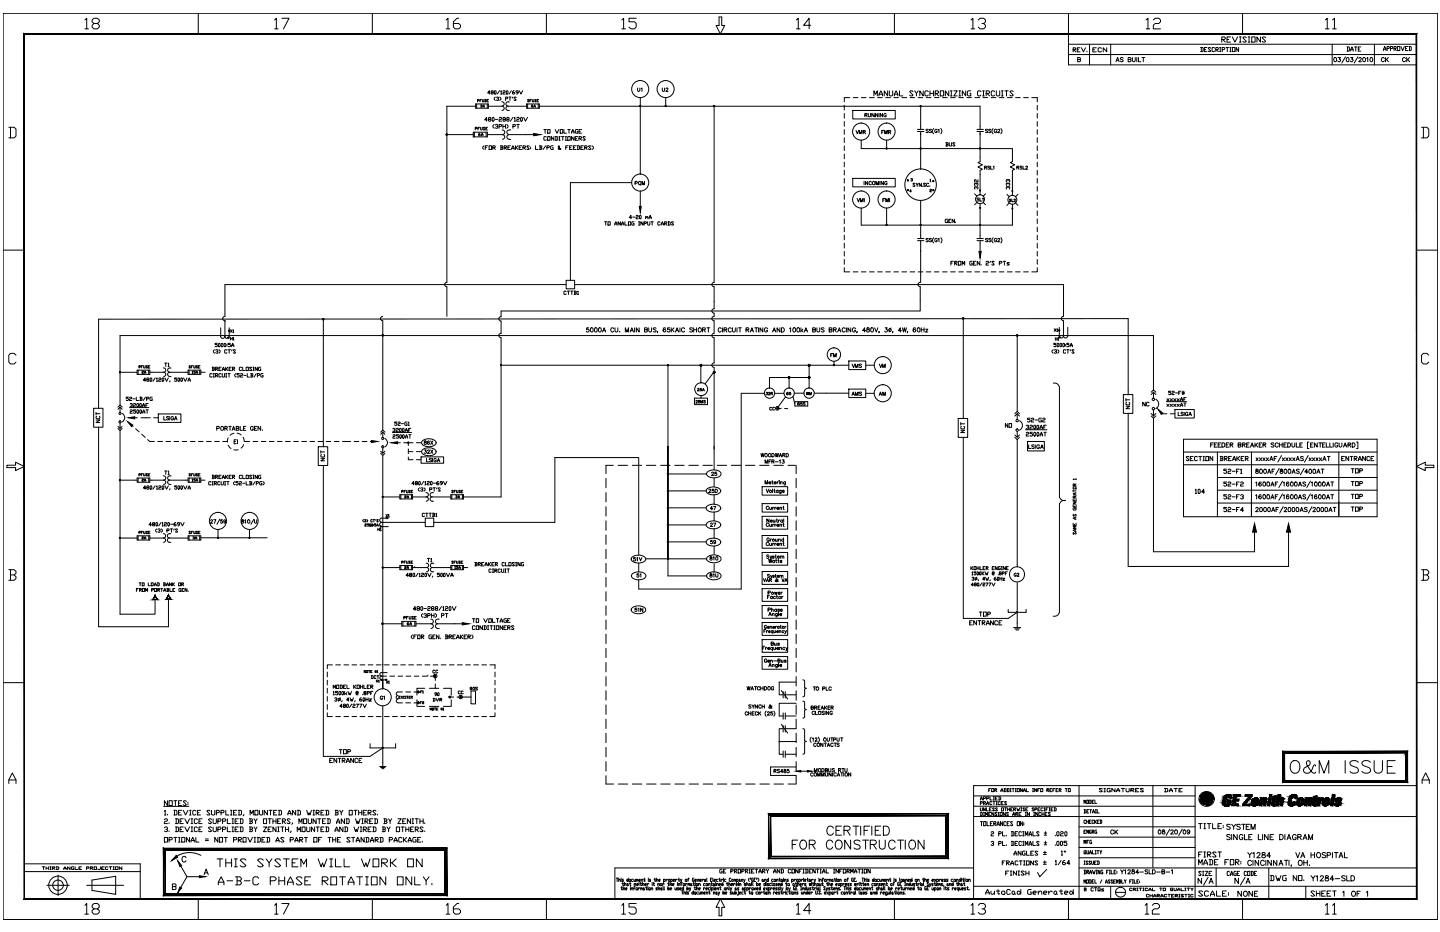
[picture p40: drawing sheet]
<svg xmlns="http://www.w3.org/2000/svg" width="432mm" height="279mm" viewBox="0 0 432 279" stroke-linecap="round" stroke-linejoin="round" font-family="sans-serif">
<!-- layer: TITLEBLOCK -->
<g fill="none" stroke="#000" stroke-width=".3">
<path d="M.9 4h430.2v271.6h-430.2zM25.5 6l.5-.5v3.2M25.5 8.7h1M28.2 7l-.6-.5v-.5l.6-.5h1l.6 .5v.5l-.6 .5h-1l-.6 .6v.5l.6 .6h1l.6-.6v-.5l-.6-.6M59.5 4v6.2M82.4 6l.5-.5v3.2M82.4 8.7h1M84.5 5.5h2.2l-1.7 3.2M111.6 4v6.2M133.8 6l.5-.5v3.2M133.8 8.7h1.1M137.6 5.5h-.6l-1.1 1v1.6l.6 .6h1.1l.5-.6v-.5l-.5-.6h-1.7"/>
<path d="M163.8 4v6.2M186.5 6l.5-.5v3.2M186.5 8.7h1.1M190.8 5.5h-2.2v1h1.7l.5 .5v1.1l-.5 .6h-1.1l-.6-.6M215.6 5.1h.8v2.5h.9l-1.3 2.6-1.3-2.6h.9zM238.8 6l.6-.5v3.2M238.8 8.7h1.1M243.1 7.6h-2.1l1.6-2.1v3.2M268.2 4v6.2M291.2 6l.5-.5v3.2M291.2 8.7h1.1M293.3 6l.6-.5h1.1l.5 .5v.5l-.5 .5h-.6"/>
<path d="M295 7l.5 .6v.5l-.5 .6h-1.1l-.6-.6M320.4 4v15.4h104.3M320.4 13.3h104.3M320.4 16.4h104.3M321.8 14.9h.6l.2-.4-.8-.2v1.3M322 14.9l.6 .7M323 14.9h.4M323.1 17.8h.8l.1-.3-.3-.3h-.6v1.3l.8-.1 .1-.3-.3-.3M323.9 14.3h-.9v1.3h.9M324.3 14.3l.6 1.3 .6-1.3M325.9 15.3v.3M326.7 13.3v6.1"/>
<path d="M327.7 14.9h.5M328.7 14.3h-1v1.3h1M330.3 14.5l-.3-.2-.7 .2v.8l.2 .3 .8-.3M331.9 14.3v1.3l-1.1-1.3v1.3M333.1 13.3v6.1M334.6 18.5l.5-1.3 .5 1.3M334.8 18.1h.6M336.8 17.5l-.3-.3-.6 .3 .2 .3 .6 .2v.4l-.4 .1-.4-.2M338.3 17.8h.7l.1-.3-.2-.3h-.6v1.3l.8-.1v-.3l-.2-.3M339.6 17.2v1.1l.3 .2 .5-.4v-.9M340.9 17.2v1.3M341.4 17.2v1.3h.7"/>
<path d="M342.4 17.2h.9M342.8 17.2v1.3M343.7 6l.5-.5v3.2M343.7 8.7h1.1M345.8 6l.6-.5h1.1l.5 .5v.5l-.5 .5h-1.1l-.6 .6v1.1h2.2M360 14.2h.6l.2 .2v.9l-.8 .2M360.2 14.2v1.3M361.2 14.9h.3M361.9 14.2h-.7v1.3h.7M363.1 14.4l-.6-.2-.2 .2 .8 .9-.2 .2-.6-.2M364.2 14.4l-.2-.2-.6 .2v.9l.2 .2 .6-.2M364.6 14.9h.5l.3-.5-.8-.2v1.3"/>
<path d="M364.8 14.9l.6 .6M365.7 15.5h.4M365.7 14.2h.4M365.9 14.2v1.3M366.4 11.8h.8l.2-.5-.2-.2h-.8v1.5M366.5 14.9h.5l.3-.5-.8-.2v1.3M366.6 11.8l.8 .8M367.6 14.2h.8M367.9 11.8h.6M368 14.2v1.3M368.8 15.5h.4M368.8 14.2h.4"/>
<path d="M368.9 14.2v1.3M369 11.1h-1.1v1.5h1.1M369.5 11.1l.8 1.5 .8-1.5M369.5 14.2h.8v1.3h-.8zM371.4 14.2v1.3l-.8-1.3v1.3M371.6 12.6h.6M371.6 11.1h.6M371.9 11.1v1.5M372.6 4v6.2M373.7 11.3l-.2-.2h-.5l-.3 .2 1 1.1-.2 .2h-.5l-.3-.2M374.3 12.6h.5M374.3 11.1h.5"/>
<path d="M374.5 11.1v1.5M375.3 11.1h1.1v1.5h-1.1zM378 11.1v1.5l-1.1-1.5v1.5M379.5 11.3l-.2-.2h-.5l-.3 .2 1 1.1-.2 .2h-.5l-.3-.2M397.4 6l.6-.5v3.2M397.4 8.7h1.1M399.5 13.3v6.1M399.6 6l.5-.5v3.2M399.6 8.7h1.1M400.1 17.3a.56 .56 0 0 1 .7 .6 .56 .56 0 0 1-.7 .5l-.2-.4zM401.2 17.2h.7l-.3 .6a.4 .4 0 0 1 .3 .6 .4 .4 0 0 1-.7-.1M403.5 17l-1.1 1.9"/>
<path d="M403.9 17.3a.56 .56 0 0 1 .6 .6 .56 .56 0 0 1-.6 .5l-.2-.4zM403.9 14.1h.6l.1 .2v.8l-.1 .2h-.6M404.1 14.1v1.2M405 15.3l.4-1.2 .4 1.2M405 17.2h.7l-.4 .6a.4 .4 0 0 1 .3 .6 .4 .4 0 0 1-.7-.1M405 14.9h.8M406.2 14.1h.7M406.5 14.1v1.2M407.2 17l-1.1 1.9M407.3 14.7h.4M407.5 17.5a.37 .37 0 0 1 .5-.2 .37 .37 0 0 1 0 .6l-.6 .6h.9M408 14.1h-.7v1.2h.7"/>
<path d="M408.8 17.3a.56 .56 0 0 1 .7 .6 .56 .56 0 0 1-.7 .5l-.2-.4zM409.8 17.5l.3-.3v1.3M411 17.3a.56 .56 0 0 1 .6 .6 .56 .56 0 0 1-.6 .5l-.2-.4zM412.1 13.3v6.1M414.9 15.2l.3-1.3 .4 1.3M414.9 14.7h.7M415.1 17.5a.53 .53 0 0 0-.7-.2 .53 .53 0 0 0-.2 .7 .48 .48 0 0 0 .4 .5 .48 .48 0 0 0 .5-.3M415.5 17.2v1.3M415.8 17.8l.5 .7M415.9 14.5l.7-.1-.2-.5h-.5v1.3M416.3 17.2l-.8 .9M417 14.5h.5l.2-.3-.7-.3v1.3"/>
<path d="M418 14.5l.7-.1-.2-.5h-.5v1.3M418.2 14.5l.5 .7M419 13.9h.7v1.3h-.7zM420.1 13.9l.5 1.3 .5-1.3M421.4 17.5a.46 .46 0 0 0-.5-.3 .46 .46 0 0 0-.3 .6v.2a.46 .46 0 0 0 .3 .5 .46 .46 0 0 0 .5-.3M421.4 14.5h.4M421.8 17.2v1.3M422.1 17.8l.6 .7M422.2 13.9h-.8v1.3h.8M422.5 13.9h.5l.2 .3v.8l-.2 .2h-.5M422.7 13.9v1.3M422.7 17.2l-.9 .9"/>
<path d="M2.6 38.2h1.6l.6 .5v2.1l-.6 .5h-1.6M3.1 38.2v3.1M426.3 38.2h1.6l.5 .5v2.1l-.5 .5h-1.6M426.8 38.2v3.1M.9 75h6.4M424.7 75h6.4M4.8 106.5l-.6-.6h-1.1l-.5 .6v2.1l.5 .5h1.1l.6-.5M428.4 106.5l-.5-.6h-1.1l-.5 .6v2.1l.5 .5h1.1l.5-.5M2.1 139.5h2.6v-.9l2.6 1.2-2.6 1.3v-.9h-2.6zM424.7 139.8l2.7-1.2v.9h2.6v.7h-2.6v.9zM2.6 170.8h1.6l.6 .5v.5l-.6 .6M3.1 172.4h1.1l.6 .5v.5l-.6 .6h-1.6"/>
<path d="M3.1 170.8v3.2M426.3 170.8h1.6l.5 .5v.5l-.5 .6M426.8 172.4h1.1l.5 .5v.5l-.5 .6h-1.6M426.8 170.8v3.2M.9 204.7h6.4M424.7 204.7h6.4M2.6 234.9v-1.1l1.1-2.1 1.1 2.1v1.1M2.6 233.8h2.2M291.9 238.6h66.5M294 239.8l.3-.9 .3 .9M294 239.5h.6M294.9 239.4h.5l.2-.4-.7-.1v.9"/>
<path d="M295.9 239.4h.5l.2-.4-.7-.1v.9M296.5 236.9h.3M296.9 238.9v.9h.6M297.1 236.4h-.6v.9M297.4 236.4h.6v.9h-.6zM297.8 238.9h.4M297.8 239.8h.4M298 238.9v.9M298.3 236.9h.5l.1-.3-.6-.2v.9M298.5 236.9l.4 .4M298.5 239.4h.3M299.1 238.9h-.6v.9h.6"/>
<path d="M299.4 238.9l.7 .1v.7l-.7 .1M299.6 238.9v.9M300.1 237.3l.4-.9 .3 .9M300.1 237h.7M301 236.4l.7 .2v.6l-.7 .1M301.2 236.4v.9M302 236.4l.6 .2v.6l-.6 .1M302.1 236.4v.9M302.9 237.3h.3M302.9 236.4h.3M303 236.4v.9M303.5 236.4h.6"/>
<path d="M303.8 236.4v.9M304.4 237.3h.3M304.4 236.4h.3M304.6 236.4v.9M305 236.4h.7v.9h-.7zM306.5 236.4v.9l-.5-.9v.9M306.8 237.3l.4-.9 .3 .9M306.8 237h.7M307.8 236.4v.9h.6M309.6 237.3h.3M309.6 236.4h.3M309.8 236.4v.9"/>
<path d="M310.8 236.4v.9l-.6-.9v.9M311.2 236.9h.3M311.8 236.4h-.6v.9M312.1 236.4h.6v.9h-.6zM313.9 236.9h.5l.1-.3-.6-.2v.9M314 236.9l.5 .4M314.8 236.9h.3M315.4 236.4h-.6v.9h.6M315.7 236.9h.3M316.4 236.4h-.7v.9M316.7 236.9h.3M317.3 236.4h-.6v.9h.6"/>
<path d="M317.6 236.9h.4l.2-.3-.6-.2v.9M317.7 236.9l.5 .4M319.4 236.4h.6M319.7 236.4v.9M320.4 236.4h.5v.9h-.5zM323.6 235.5v34M325.9 239.9h.5v.9h-.5zM326.7 239.9l.5 .1v.7l-.5 .1M326.8 239.9v.9M328.1 239.9h-.6v.9h.6M328.3 239.9v.9h.6M330.6 236.5l-.8-.1-.2 .1 1 .7-.3 .2-.7-.2"/>
<path d="M331 236.4h.5M331 237.4h.5M331.3 236.4v1M332.9 236.4l-.9 .1v.7l.9 .2v-.5h-.2M334.4 236.4v1l-1-1v1M334.8 237.4l.5-1 .5 1M334.8 237h1M336.2 236.4h1M336.7 236.4v1M337.7 236.4v.8l.2 .2 .7-.2v-.8M339.1 236.9h.7l.2-.4-.9-.1v1M339.3 236.9l.7 .5"/>
<path d="M340.5 236.9h.5M341.5 236.4h-1v1h1M342.9 236.5l-.2-.1-.8 .1 1 .7-.2 .2-.8-.2M345.7 235.5v24.6M349.2 236.4l1 .1v.7l-1 .2M349.4 236.4v1M350.6 237.4v-.4l.5-.6 .5 1M350.6 237h1M352.1 236.4h.9M352.6 236.4v1M353.5 236.9h.5M354.5 236.4h-1v1h1"/>
<path d="M358.4 235.5v34M359.8 238.5v.4M359.8 238.8h.1M359.8 238.8v.2M359.8 238.9h.1M359.8 239.6l.1 .2M359.8 239.7h.1M359.9 239.7v.2M359.9 239.9h.1M359.9 239.7h.1M359.9 239.8h.1M359.9 239.9v.1"/>
<path d="M360 239.8v.1M360.1 239.9h.1M360.2 239.9h.1M360.2 239.1h.1M360.2 239.2h.1M360.2 239.3h.1M360.2 238.8h.1M360.2 238.9h.1M360.2 238.9v.1M360.2 238.9h.4M360.2 239.1l.5 .1M360.2 239.2h.6"/>
<path d="M360.2 239.3h.7M360.2 239l.5 .1M360.2 238.7l.1 .7M360.3 239.8h.1M360.3 238.7h-.1M360.3 238.6h.1M360.3 238.6h.4M360.3 239.5h.7M360.3 238.7h.4M360.3 238.6v.1M360.3 239.4v.1M360.3 239.5h.1"/>
<path d="M360.3 238.5h.1M360.3 239.5h1.1M360.3 239.5l.1 .1M360.4 239.6h.7M360.4 239.7h.1M360.4 239.6h.1M360.4 238.4h.1M360.4 239.7h.5M360.4 239.7l-.1 .1M360.4 239.6v.1M360.4 238.5h-.1M360.4 238.3v.1"/>
<path d="M360.5 238.3h.1M360.5 238.3h2.7M360.5 238.2h2.6M360.5 238.2h.1M360.5 238.2l-.1 .1M360.6 238.1l-.1 .1M360.6 238.9h.1M360.6 238.7l.1 .4M360.6 238.1h2.4M360.7 238.1h.1M360.7 239.9l-.1 .1M360.7 239.1h.1"/>
<path d="M360.7 239.1l.1 .1M360.7 239.9h.1M360.7 239.2h.1M360.7 238.6h.1M360.7 238.6l-.5 .1M360.7 239.9h-.8M360.7 238h.8M360.7 238h.1M360.7 238l-.1 .1M360.8 239.8l-.1 .1M360.8 239.2h.1M360.8 238.5h.1"/>
<path d="M360.8 239.8h.1M360.8 238.5l-.1 .1M360.8 239.2l.1 .1M360.8 238.5l.1 .1M360.8 239.8l-.6 .1M360.8 237.9v.1M360.9 239.7l-.1 .1M360.9 237.9h.1M360.9 237.9h-.1M360.9 237.9h.6M360.9 239.3h.1M360.9 238.8h.1"/>
<path d="M360.9 238.6h.1M360.9 238.7h.1M360.9 238.6v.2M360.9 239.3v.1M360.9 239.4h.1M360.9 238.6v.1M360.9 239.4l.1 .1M361 239.7h-.1M361 239.5h.1M361 238.6h.1M361 239.6v.1M361 237.8h.5"/>
<path d="M361 238.5h.1M361 238.5l-.7 .1M361 238.5v.1M361.1 239.5h.1M361.1 238.5h-.1M361.1 238.4l-.7 .1M361.1 239.6h.1M361.2 239.5h.1M361.2 239.9l-.1 .1M361.2 239.9h.1M361.2 238.3l-.1 .2M361.2 237.7h.3"/>
<path d="M361.3 239.5l-.2 .1M361.3 239.2h.1M361.3 238.3h.1M361.3 238.9h-.1M361.3 238.3l-.9 .1M361.3 239.5h.1M361.3 239.9h.1M361.3 239.8h.1M361.3 237.7l.5-.1-.3 .2M361.3 237.7l-.4 .2M361.3 237.7h.1M361.3 238.7h.1"/>
<path d="M361.3 238.2v.1M361.3 239.8l-.1 .3M361.3 239.8v.1M361.3 237.7h.3M361.4 239.2h.1M361.4 239.8h.1M361.4 239.5h.1M361.4 238.7h.1M361.4 238.7l-.1 .2M361.4 238.7l-.1 .1M361.4 238.6v.1M361.4 238.2h.1"/>
<path d="M361.4 239.1v.1M361.5 238.6h.1M361.5 238.6l-.3 .2M361.5 238.6h-.1M361.5 239.1h.1M361.5 237.8h.1M361.5 239l-.1 .2M361.5 237.8v.1M361.5 238.2h.1M361.5 237.6h.2M361.6 238h.1M361.6 238v.1"/>
<path d="M361.6 238.2h.1M361.7 239.9v.1M361.7 239.9h.1M361.7 238.9l-.2 .2M361.7 238.1h.1M361.7 238.8v.1M361.7 238.2v.1M361.7 239.8h.1M361.7 239.7h.1M361.7 238.8h.1M361.7 238.3h.1M361.7 239.8v.1"/>
<path d="M361.7 239.7v.1M361.8 238.6v.1M361.8 238.4h.1M361.8 238.6h.4M361.8 238.7h.3M361.8 238.3v.3M361.8 240h.1M361.8 238.7l-.1 .1M361.8 239.6l-.1 .1M361.8 239.6h.1M361.8 239.2h.1M361.8 239.8h.1"/>
<path d="M361.8 239.9h.1M361.8 238.5h.1M361.8 238.1h.1M361.9 237.6h.1M361.8 239.7l.1 .8M361.8 238.7v.1M361.8 239.1v.1M361.8 239.7h.1M361.9 239.1h.1M361.9 239.2h.1M361.9 238.8h.1M361.9 237.6h.2"/>
<path d="M361.9 239.2h-.1M361.9 239.6l-.2 .1M361.9 239.6l-.1 .1M361.9 239.5l-.1 .1M361.9 239h.1M361.9 238.8h.2M361.9 239l-.1 .2M361.9 238.8v.2M362 239.5h.1M362 238.9h.1M362 239.5l-.2 .1M362 238l-.1 .1"/>
<path d="M362 238h.8M362 239.1h.1M362 238h.1M362 239.5h-.1M362 239.1l-.2 .1M362 237.9v.1M362 239.1l-.1 .1M362.1 239.1h.1M362.1 237.9h.1M362.1 238.7h.1M362.1 238.8h.1M362.1 238.8v.1"/>
<path d="M362.1 238.9h.1M362.1 238.9v.1M362.1 238.7l-.4 .1M362.1 238.9h-.2M362.1 239l-.2 .1M362.1 239v.1M362.2 239.8h.1M362.2 239.9h.1M362.2 238.6h.1M362.2 238.6l-.1 .2M362.2 239.8v.2M362.2 239.3l-.2 .2"/>
<path d="M362.2 239.7h.1M362.2 238.5h.1M362.2 238.5l-.4 .1M362.2 239.3h.1M362.2 238.5v.1M362.3 239.7h.1M362.3 239.9h.1M362.3 238.4h.1M362.3 237.9h.1M362.3 239.9v.3M362.3 239.6h.1M362.3 239.8h.1"/>
<path d="M362.3 239.6h1.1M362.3 238.4l-.5 .1M362.3 239.8v.1M362.3 239.5l1.1 .1M362.4 239.5h.1M362.4 239.7h.1M362.4 238.3h.1M362.4 237.9h.1M362.4 238.3l-.6 .1M362.4 239.5l-.2 .3M362.4 237.9h-.3M362.4 238.3l-.2 .2"/>
<path d="M362.5 239.6h.1M362.5 238.8h.1M362.5 237.9h.1M362.5 238.7h.1M362.5 239.6l-.2 .2M362.5 238.6h.1M362.5 238.2v.1M362.5 239.5h.1M362.5 239.1l1.3 .1M362.6 239.1h.1M362.6 239.6h.1M362.6 237.9h.1"/>
<path d="M362.6 239.5h.1M362.6 238.6l-.1 .1M362.6 238.6h.1M362.6 238.2h.1M362.6 238.6l-.1 .2M362.6 239.1h1.2M362.6 239.9h.1M362.6 237.9l.1 .1M362.6 239.9v.2M362.7 239.2h.1M362.7 239.6h.1M362.7 239h.1"/>
<path d="M362.7 239l-.1 .1M362.7 239.9h.1M362.7 239.5h.1M362.7 238.2h.1M362.7 238.9h1M362.7 239.9l.1 .1M362.8 240h.1M362.8 239.2h.1M362.8 239.6h.1M362.8 238.9l-.1 .1M362.8 238h.1M362.8 239.2l.1 .1"/>
<path d="M362.8 239.2l1 .1M362.8 238.9h.9M362.8 238.2l.6 .2M362.9 239.2h.1M362.9 239.6h.1M362.9 238.8h.1M362.9 238l.1 .1M362.9 238h.1M362.9 238.8l-.1 .1M362.9 239.6l.5 .1M362.9 238.7v.1M362.9 239.4h.1"/>
<path d="M362.9 238.7h.8M362.9 238.3v.4M362.9 239.3h.1M362.9 238.7h.1M362.9 238.6h.7M362.9 238.5h.1M362.9 238.4h.1M362.9 238.4l.5 .1M362.9 238.5l.6 .1M362.9 238.7h.7M362.9 239.3v.1M363 239.7h.1"/>
<path d="M363 238.1h.1M363.1 239.7l.1 .3M363.1 238.1h.1M363.1 239.8h.4M363.1 238.1v.1M363.1 238.2h.1M363.1 239.9h.4M363.2 238.2l.2 .2M363.4 239.3h.1M363.4 239.4h.1M363.4 239.5h.1M363.4 239.5h-.6"/>
<path d="M363.4 239.3v.2M363.4 239.5v.2M363.4 239.6h.1M363.4 238.4l.4 .7M363.4 239.3h-.5M363.4 239.7h.1M363.5 239.2l-.1 .1M363.5 239.7v.1M363.5 239.7h-.5M363.5 239.7v.3M363.5 239.9h.1M363.5 239.8h.1"/>
<path d="M363.7 239.2h.1M363.8 239.1h.1M363.8 239.1v.1M363.8 239.3l.1 .1M363.8 239.2v.1M363.8 239.3h.1M363.8 239.3l.1 .2M363.9 239.5l-.1 .3M363.9 239.5h.1M363.9 239.4v.1M424.7 235.5h-132.8v34M426.4 234.9v-1.1l1.1-2.1 1.1 2.1v1.1"/>
<path d="M426.4 233.8h2.2M7.3 259h34.8v10.5M12.7 259.9h.7M13.1 259.9v.8M13.8 259.9v.8M14.6 259.9v.8M15 259.9h.3M15.2 259.9v.8M16.9 259.9l.7 .1v.5l-.7 .2M17 259.9v.8M21 259.9v.8l-.8-.8v.8M22.2 259.9l-.8 .1v.5l.2 .2h.6v-.4h-.3"/>
<path d="M22.5 259.9v.8h.8M24.4 259.9h-.7v.8h.7M28.2 259.9h.8v.8h-.8zM30.1 259.9v.6h-.7M31.3 259.9h-.8v.8h.8M32.4 260h-.8v.5h.8M32.7 259.9h.8M33.1 259.9v.8M33.9 259.9h.4M34.1 259.9v.8M34.6 259.9h.8v.8h-.8zM36.5 259.9v.8l-.7-.8v.8"/>
<path d="M237.5 253.2h1.1M239.2 251.9h-1.7v2.7M240.1 252.2a.99 .99 0 0 1 1.1-.3 .99 .99 0 0 1 .7 1v.6a1.02 1.02 0 0 1-1.1 1.1 1.02 1.02 0 0 1-1-1.1zM242.7 253.2l1.5-.2 .2-.3-.1-.6-.5-.2h-1.1v2.7M243.6 253.2l.8 1.4M249.7 252.5a.98 .98 0 0 0-1.1-.6 .98 .98 0 0 0-.8 1v.6a.98 .98 0 0 0 .8 1.1 .98 .98 0 0 0 1.1-.7M249.9 248.3a1 1 0 0 0-1.1-.6 1 1 0 0 0-.8 1 1.13 1.13 0 0 0 .3 1.4 1.13 1.13 0 0 0 1.5-.1l.1-.3M250.7 248.9h1M250.7 252.2a1.13 1.13 0 0 1 1.5-.1 1.13 1.13 0 0 1 .3 1.4 1.04 1.04 0 0 1-1 1.1 1.04 1.04 0 0 1-1-1.1zM252.3 247.7h-1.6v2.7h1.6M253.1 248.9l1.5-.1 .3-.4-.1-.5-.6-.2h-1.1v2.7M254 248.9l.9 1.5"/>
<path d="M255.1 251.9v2.7l-1.8-2.7v2.7M255.8 247.7h1.8M256.7 247.7v2.7M257.9 252.2a1.02 1.02 0 0 0-1-.4 1.02 1.02 0 0 0-.8 .7l.2 .4 1.4 .5 .2 .8a1.23 1.23 0 0 1-1.8 0M258.1 247.7v2.7M258.7 251.9h1.7M259.1 248.9h1.1M259.6 251.9v2.7M260.8 247.7h-1.7v2.7M261 253.2l1.5-.2 .3-.3-.1-.6-.6-.2h-1.1v2.7M261.4 247.7v2.7M261.8 253.2l1 1.4"/>
<path d="M262.4 248.9h1.1M263.7 251.9v1.9a.9 .9 0 0 0 .9 .8 .9 .9 0 0 0 .8-.8v-1.9M264.1 247.7h-1.7v2.7h1.7M264.9 247.7h.9a1.45 1.45 0 0 1 .9 1.3 1.45 1.45 0 0 1-.9 1.4h-.9zM268.4 252.5a1 1 0 0 0-1.1-.7 1 1 0 0 0-.8 1.1 1.12 1.12 0 0 0 .3 1.4 1.12 1.12 0 0 0 1.5-.1l.1-.3M269.2 251.9h1.7M270.1 251.9v2.7M271.5 251.9v2.7M272.8 252.2a.99 .99 0 0 1 1.1-.3 .99 .99 0 0 1 .6 1v.6a1.02 1.02 0 0 1-1 1.1 1.02 1.02 0 0 1-1-1.1zM277.1 251.9v2.7l-1.8-2.7v2.7M291.9 241.7h66.5M291.9 244.8h132.8"/>
<path d="M294 243.6l.6 .1v.7l-.6 .1M294 242.2l.1 .9 .5-.1v-.8M294 240.8h.4l.2-.3-.6-.2v.9M294 246.3h.6M294.1 243.6v.9M294.3 246.3v1.2M294.9 240.8h.5l.1-.3-.6-.2v.9M294.9 243.6h.3M294.9 244.5h.3M295 246.3h.6v1.2h-.6zM295.1 243.6v.9M295.1 240.8l.4 .4"/>
<path d="M295.5 242.2v.9l-.6-.9v.9M295.5 244.5v-.9l.3 .6 .3-.6v.9M295.8 242.2v.9h.6M295.8 241.2l.4-.9 .3 .9M295.8 240.9h.7M296 246.3v1.2h.6M296.5 244.1h.3M296.7 242.6h.3M297 246.9h.3M297.1 243.6h-.6v.9h.6M297.2 249.5l.2-.2 .6 .2-.2 .5-.6 .2v.4h.8M297.2 252.4l.6-.2 .2 .5-.4 .2"/>
<path d="M297.3 242.2h-.6v.9h.6M297.4 240.5l-.1-.2-.5 .2v.6h.6M297.7 246.3h-.7v1.2h.7M297.7 240.3h.7M297.8 252.9l.2 .2-.2 .4-.6-.2M298 246.9h.5l.1-.4-.6-.2v1.2M298 243.6v.9l-.6-.9v.9M298 240.3v.9M298.2 246.9l.4 .6M298.2 242.3l-.5-.1-.1 .1 .6 .7h-.6M298.7 240.3h.3M298.7 241.2h.3"/>
<path d="M298.8 240.3v.9M299 247.5l.3-1.2 .3 1.2M299 243.7l-.2-.1-.5 .1 .7 .7-.2 .1-.5-.1M299 247.1h.6M299.1 242.3l-.1-.1-.5 .1 .6 .7h-.6M299.3 243.6h.3M299.3 244.5h.3M299.4 243.6v.9M299.5 250h.5l.2-.5-.7-.2v1.3M299.5 252.9h.5l.2-.5-.7-.2v1.3M299.9 243.6h.6v.9h-.6zM299.9 240.5l-.1-.2-.5 .2v.6h.6"/>
<path d="M300.2 240.8h.4M300.3 242.2h.6v.9h-.6zM300.5 258.7h.5M300.6 249.3v1.3h.8M300.6 252.2v1.3h.8M300.7 246.3v1.2l-.7-1.2v1.2M300.9 240.3h-.7v.9h.7M301.3 242.2h.6M301.4 258.1h-.9v1.2M301.5 243.6v.9l-.7-.9v.9M301.6 242.2v.9M301.7 246.5l-.2-.2-.5 .2 .2 1 .5-.2"/>
<path d="M301.8 250.4v.2M301.8 253.3v.2M301.8 258.7h.6l.3-.5-.9-.1v1.2M301.9 240.5l-.6-.2-.1 .2 .7 .6h-.7M302 246.9h.3M302 258.7l.7 .6M302.1 242.2v.9M302.1 242.6h.6M302.4 243.7l-.5-.1-.1 .1 .6 .7-.1 .1-.5-.1M302.7 246.3h-.7v1.2h.7M302.7 242.2v.9M303.1 259.3v-.4l.4-.8 .5 1.2"/>
<path d="M303.1 258.9h.9M303.1 242.6h.3M303.2 249.3h.6l.2 .2v.9l-.2 .2h-.6M303.2 252.2h.6l.2 .2v.9l-.2 .2h-.6M303.5 249.3v1.3M303.5 252.2v1.3M303.7 246.5l-.2-.2-.5 .2 .7 .8-.2 .2-.5-.2M303.7 244.5l.3-.9 .3 .9M303.7 242.2h-.6v.9h.6M303.7 244.2h.6M304 242.6h.4l.2-.3-.6-.1v.9M304.1 256.4l.4-1.2 .4 1.2"/>
<path d="M304.1 256h.8M304.1 242.6l.5 .5M304.4 250h.4M304.4 252.9h.4M304.6 244.1h.5l.1-.4-.6-.1v.9M304.8 244.1l.4 .4M304.9 242.2l.3 .9 .1-.5 .2 .5 .3-.9M305 246.3h.7v1.2h-.7zM305.2 249.3h-.8v1.3h.8M305.2 252.2h-.8v1.3h.8M305.2 258.2l-.2-.1-.6 .1v.9l.2 .2 .6-.2M305.6 244.1h.3"/>
<path d="M305.7 258.1h.8M306.1 258.1v1.2M306.1 243.1h.3M306.1 242.2h.3M306.2 255.2v1.2l-.9-1.2v1.2M306.2 243.6h-.6v.9h.6M306.3 242.2v.9M306.3 249.5l-.2-.2-.6 .2v.9l.2 .2 .6-.2M306.3 252.4l-.2-.2-.6 .2v.9l.2 .2 .6-.2M306.7 246.3v1.2l-.7-1.2v1.2M306.7 250.6h.4M306.7 249.3h.4"/>
<path d="M306.7 253.5h.4M306.7 252.2h.4M306.8 249.3v1.3M306.8 252.2v1.3M306.9 258.1h.5M306.9 259.3h.5M307 246.7v.2M307 247.1v.2M307.1 258.1v1.2M307.3 242.3l-.5-.1-.1 .1 .6 .7h-.6M307.4 255.2h-.6l-.2 .2v.8l.2 .2h.6v-.7h-.2M307.4 250.6v-1.3l.4 .9 .4-.9v1.3"/>
<path d="M307.4 253.5v-1.3l.4 .9 .4-.9v1.3M307.4 243.6h.3M307.4 244.5h.3M307.6 243.6v.9M307.6 242.6h.3M307.8 258.1h.8v1.2h-.8zM307.8 255.2v1.2h.9M308.2 242.2h-.6v.9h.6M308.6 250.6l.4-1.3 .3 1.3M308.6 253.5l.4-1.3 .3 1.3M308.6 250.2h.7M308.6 253.1h.7"/>
<path d="M308.7 243.6v.9l-.6-.9v.9M309.1 255.7h.4M309.7 249.3v1.3h.8M309.7 252.2v1.3h.8M309.9 258.1v1.2l-.9-1.2v1.2M309.9 255.2h-.8v1.2h.8M309.9 243.6h.4M309.9 244.5h.4M310 242.3l-.1-.1-.5 .1 .6 .7h-.6M310.1 243.6v.9M310.3 242.6h.5l.2-.3-.7-.1v.9M311.2 258.2l-.2-.1-.7 .1 .9 .9-.2 .2-.7-.2"/>
<path d="M311.2 255.4l-.2-.2-.6 .2 .8 .8-.2 .2-.6-.2M311.2 243.6v.9l-.6-.9v.9M311.2 242.6h.3M311.6 249.5l-.2-.2-.6 .2 .8 .9-.2 .2-.6-.2M311.6 252.4l-.2-.2-.6 .2 .8 .9-.2 .2-.6-.2M311.8 242.2h-.6v.9h.6M312.1 243.7l-.1-.1-.5 .1v.7l.2 .1 .4-.1M312.4 244.1h.7M312.4 243.6v.9M312.8 242.3l-.2-.1-.5 .1v.7h.7M312.9 259.1h.8M312.9 258.5h.8"/>
<path d="M312.9 256.2h.8M312.9 255.6h.8M313.1 243.6v.9M313.1 243.1h.3M313.1 242.2h.3M313.1 250.4h.8M313.1 249.7h.8M313.1 253.3h.8M313.1 252.7h.8M313.2 242.2v.9M313.3 258.1v.8M313.3 255.2v.8"/>
<path d="M313.4 244.1h.3M313.5 249.3v.9M313.5 252.2v.9M313.7 242.6h.3M314 243.6h-.6v.9h.6M314.3 242.2h-.6v.9M314.6 243.1h.3M314.6 242.2h.3M314.7 242.2v.9M315 243.7l-.5-.1-.2 .1 .7 .7-.2 .1-.5-.1M315.2 242.6h.3M315.8 242.2h-.6v.9h.6"/>
<path d="M316.1 242.2l.6 .1v.7l-.6 .1M316.2 242.2v.9M316.5 258.2l.2-.2v1.2M316.5 250.4v.2M316.5 253.3v.2M316.5 259.2h.4M316.9 249.5l.2-.2 .5 .2v.9l-.3 .2-.4-.2zM316.9 252.4l.2-.2 .5 .2v.9l-.3 .2-.4-.2zM318 249.5l.2-.2 .6 .2-.2 .5-.6 .2v.4h.8M318 252.4l.2-.2 .4 .2v.9l-.2 .2-.4-.2zM318.2 258l-.9 1.2M318.2 255.3l.2-.2v1.2"/>
<path d="M318.2 256.3h.5M319.1 255.3l.2-.2 .2 .2-.2 .2zM319.3 249.5l.2-.2 .4 .2v.9l-.2 .2-.4-.2zM319.3 258l-.7 .4v.6l.7 .2 .2-.2-.2-.4h-.7M319.9 252.2h-.9v.4h.7l.2 .2-.2 .7-.7-.2M320.8 258.8h-.9l.7-.8v1.2M323.6 247.9h34.8M323.6 251h34.8M323.6 254.1h34.8M323.6 257.1h34.8M325 252.9v-1l.3 .7 .3-.7v1M325 240.8v-.9l.3 .6 .3-.6v.9"/>
<path d="M325 242.7l.6 .2v.7l-.6 .1M325 249.4h.3M325 258.1h.3M325 259.1h.3M325.2 242.7v1M325.2 258.1v1M325.3 255.7l.2 .1-.3 .2-.2-.2 .2-.8 .4 .2-.1 .6 .1 .2M325.6 246l-.1-.2-.5 .2v.7l.2 .2 .4-.2M325.6 248.8h-.6v1h.6M325.9 246.4h.5M325.9 245.8v1.1M325.9 255l.1 1 .4-.2v-.8"/>
<path d="M325.9 252.4h.3M325.9 243.2h.3M326.2 258.3l-.4-.2-.2 .2 .6 .7-.1 .1-.5-.1M326.4 248.8v1l-.5-1v1M326.4 245.8v1.1M326.5 251.9h-.6v1M326.5 242.7h-.6v1h.6M326.7 246.4h.2M326.7 256l.3-1 .3 1M326.7 255.7h.6M326.8 242.7h.5M327 258.3l-.4-.2-.1 .2 .5 .7-.1 .1-.4-.1"/>
<path d="M327 242.7v1M327.2 245.8h-.5v1.1h.5M327.2 248.8l-.5 .2 .1 .8h.4l-.1-.4M327.3 258.1l.2 1 .4-.1v-.9M327.3 251.9l-.5 .2 .1 .8h.4l-.1-.5M327.5 249.4h.4l.2-.4-.6-.2v1M327.5 240.3h.3M327.6 255v1h.5M327.6 243.7l.3-1 .3 1M327.6 249.4l.5 .4M327.6 243.4h.6M328 246l-.2-.2-.3 .2 .1 .9 .4-.2"/>
<path d="M328.2 258.6h.3M328.2 245.8v1.1M328.4 246.4l.4 .5M328.4 255h.3M328.4 256h.3M328.5 243.7h.3M328.5 242.7h.3M328.6 255v1M328.6 242.7v1M328.8 245.8l-.6 .6M328.8 258.1h-.6v1h.6M328.9 248.8l-.6 .2 .1 .8h.5l-.2-.4"/>
<path d="M329 255h.5M329 258.1l.6 .2v.7l-.6 .1M329 242.7v1h.6M329 246.4h.3M329.2 258.1v1M329.2 255v1M329.6 245.8h-.6v1.1h.6M329.8 255l.3 1M329.8 245.8l.6 .2v.7l-.6 .2M330 245.8v1.1M330.4 255l-.3 .5M333.9 249.1a.46 .46 0 0 0-.5-.3 .46 .46 0 0 0-.3 .5 .53 .53 0 0 0 .1 .6 .53 .53 0 0 0 .7 0v-.2"/>
<path d="M334.3 248.8v1.2M334.6 249.3l.6 .7M335.2 248.8l-.9 .8M347.5 248.8a.56 .56 0 0 1 .6 .6 .56 .56 0 0 1-.6 .6l-.2-.5zM348.6 248.8l-.1 .3a.66 .66 0 0 1 .7 .9l-.7-.1a.71 .71 0 0 1 .8-.8l-.1-.3zM350.8 248.6l-1.1 1.9M351.1 249.1a.36 .36 0 0 1 .4-.3 .36 .36 0 0 1 .3 .3l-.8 .9h.9M354.5 248.6l-1 1.9M354.9 248.8a.56 .56 0 0 1 .7 .6 .56 .56 0 0 1-.7 .6l-.1-.5zM356.8 249.2a.4 .4 0 0 1-.5 .4 .4 .4 0 0 1-.3-.5l.3-.3a.59 .59 0 0 1 .5 .7 .59 .59 0 0 1-.7 .5l-.1-.1M359.4 259.3v-1.6l.5 1.1 .6-1.1v1.6M359.4 246.9h1.1"/>
<path d="M359.4 256.2h.5M359.9 240l.1 .1M359.9 246.9v1.5M360 240.1v.1M360 240.2h.1M360 240.2h.5M360 240.1h.6M360 240.2l.1 .1M360 240.3h.5M360.1 240.3h.1M360.1 240.3v.1M360.1 240.4h.1"/>
<path d="M360.1 240.4h.4M360.1 240.4l.1 .2M360.2 240.5h.3M360.2 240.6h.1M360.2 240.6h.3M360.3 240.6h.1M360.3 240.6l.1 .1M360.3 240.6h.3M360.4 240.7h.3M360.4 240.7v.1M360.4 240.8h.1M360.5 255.4h-1.1v1.5"/>
<path d="M360.5 240.8h.1M360.5 240.2v.1M360.5 240.3h.1M360.5 240.4h.1M360.5 240.5h.1M360.5 240.8l.1 .1M360.5 240.3v.3M360.5 240.1h.1M360.5 240.2h.1M360.5 240.6h.1M360.5 240.8h2.7M360.5 240.6l.2 .1"/>
<path d="M360.5 240.1v.1M360.6 240.6h.1M360.6 240.9h.1M360.6 240l-.1 .1M360.6 240.7h.1M360.6 240.9l.1 .1M360.6 240h.1M360.6 240h-.7M360.7 240.7h.1M360.7 241h.1M360.7 241h2.4M360.7 240.7v.1"/>
<path d="M360.7 240.8h.1M360.8 241h.1M360.8 241l.1 .1M360.8 240.8h.1M360.8 241h2.3M360.9 240.3h.1M360.9 240.4h.1M360.9 240.4h.2M360.9 240.2h.1M360.9 240.2v.1M360.9 240.2h.3M360.9 240.2v.2"/>
<path d="M360.9 241.1h.1M360.9 241.1h.9M360.9 240.1v.1M361 259.3v-.5l.5-1.1 .5 1.1v.5M361 241.1h.1M361 240.1h.1M361 240.4h.1M361 246.9h.5M361 258.8h1M361 255.4h.5M361 256.9h.5M361 248.4h.5"/>
<path d="M361 240.1h.2M361.1 240.3h.1M361.1 241.1h.5M361.1 241.1h.1M361.2 240.3h-.3M361.2 240.3l-.2 .1M361.2 241.1l.1 .1M361.2 240.1v.2M361.2 240.1h.1M361.2 246.9v1.5M361.2 255.4v1.5M361.3 240h.1"/>
<path d="M361.3 240l-.4 .1M361.3 241.2h.1M361.4 240.6h.1M361.4 240.6h.6M361.5 241.2h.1M361.5 240.5h.1M361.5 240.5h.4M361.5 240.4h.1M361.5 240.4v.1M361.5 240.4h.4M361.5 240.5l-.1 .1M361.5 241.5h.3"/>
<path d="M361.5 241.1h.1M361.5 241.1v.1M361.6 240.3l-.1 .1M361.6 240.3h.1M361.6 240.3h.2M361.6 241.1h.1M361.6 240.1h.1M361.6 240.1h.2M361.7 241.1h.1M361.7 240l-.1 .1M361.7 241.1h-.1M361.7 240l-.1 .2"/>
<path d="M361.7 240h.1M361.8 241.1h.1M361.8 241.1h-.1M361.8 240.1h.1M361.8 240.3h.1M361.8 240.2l-.2 .1M361.8 241h.1M361.8 241v.1M361.9 240.5h.1M361.9 240.5l.1 .1M361.9 241h.1M361.9 240.5v.1"/>
<path d="M362 240.6h.1M362 240.6l.1 .1M362 241h.1M362 240.6l-.7 .1M362 256.2h.9l.2-.5-.2-.3h-.9v1.5M362 246.9h1.1M362.1 241.4h.1M362.1 240.7l.4 .1M362.1 241h.1M362.1 240.7l-1.3 .1M362.1 241v.1M362.1 241.1l.1 .2"/>
<path d="M362.1 241.1h.9M362.2 240h.1M362.2 240v.1M362.2 240.1h.1M362.2 240.2h.1M362.2 241.1h.7M362.2 240.1v.1M362.2 240.2l.1 .1M362.2 241.3l-.1 .1M362.2 240.3h.1M362.2 240.3l.1 .1M362.3 240h.1"/>
<path d="M362.3 240.1h.1M362.3 240.2h.1M362.3 256.2l.8 .7M362.3 240.2v.1M362.3 241.4h.1M362.3 241.4l-.4 .1 .3-.1M362.4 240.3h.1M362.4 240.4h.2M362.5 241.4h.1M362.5 240.8h.1M362.5 240.3h.1M362.5 241.4h-.1"/>
<path d="M362.5 240.3v.1M362.5 241.4h-.4M362.6 257.7h.8l.2 .3v1l-.2 .3h-.8M362.6 240.8h.1M362.6 240.4h.1M362.6 240.5h.1M362.6 246.9v1.5M362.6 241.3l-.1 .1M362.6 241.3h.1M362.6 240.3h.1M362.6 240.1h.1M362.6 240.1h.3"/>
<path d="M362.7 240.3h.1M362.7 240.2h.1M362.7 240.1h.1M362.7 240.3l-.1 .1M362.7 240.1v.2M362.7 240.4h.1M362.7 240.2h.2M362.7 241.2l-.5 .1M362.8 241.2l-.1 .1M362.8 240.3h.1M362.8 240v.4l-.5-.1M362.8 240h-.2"/>
<path d="M362.9 240.2h.1M362.9 257.7v1.6M362.9 240.2l-.1 .1M362.9 240.7h.1M363 241l-.2 .2M363 241h.1M363 240.6h.1M363.1 240.6h.3M363.1 240.5h.3M363.1 240.5v.1M363.1 240.5h.1M363.1 240.4v.1"/>
<path d="M363.1 240.4h.3M363.2 240.8l-.1 .2M363.2 240.8h.1M363.2 240.3l-.1 .1M363.2 240.1v.2M363.2 240v.1M363.2 240.3h.3M363.2 240.2h.3M363.2 240.1h.3M363.2 240h.3M363.2 240.3h.1M363.3 240.7l-2.9 .1"/>
<path d="M363.3 240.7l-.7 .1M363.3 240.6v.1M363.4 240.6h.1M363.4 240.6l-.5 .1M363.4 240.5h.1M363.4 240.5v.1M363.5 240.3l-.1 .2M363.5 240v.3M363.6 246.9v1.5h1.1M364.2 258.5h.5M364.7 255.7l-.3-.3h-.5l-.3 .3 1.1 1-.3 .2h-.5l-.3-.2M365.2 257.7h-1v1.6h1"/>
<path d="M365.2 255.4h1.1M365.2 247.7h.5M365.7 255.4v1.5M366.3 246.9h-1.1v1.5h1.1M366.8 247.4v.3M366.8 247.9v.3M367.3 258.5h.5M368.4 257.7h-1.1v1.6M368.9 257.7h1.1v1.6h-1.1zM368.9 247.3l-.9-.1-.1 .4 .8 .4 .2 .4-.4 .2-.7-.2M368.9 250.4l-.4-.2h-.5l-.1 .5 .8 .4 .2 .4-.4 .2-.7-.2M369.3 247.1l.6 .7 .7-.7"/>
<path d="M369.3 250.2v1.5M369.9 247.8v.8M370.5 258.5h.8l.2-.5-.2-.3h-.8v1.6M370.7 258.5l.8 .8M371 250.2v1.5l-1.1-1.5v1.5M371.9 247.3l-.9-.1-.1 .4 .8 .4 .2 .4-.4 .2-.6-.2M372.1 258.2v.3M372.1 258.8v.2M372.3 247.1h1.1M372.7 250.5a.56 .56 0 0 0-.6-.3 .56 .56 0 0 0-.5 .6v.3a.55 .55 0 0 0 .6 .6 .55 .55 0 0 0 .5-.6h-.4M372.9 247.1v1.5M373.2 250.2v1.5h.9"/>
<path d="M373.7 247.8h.6M374.2 255.6l.5 .7 .7-.7M374.5 250.9h.5M374.7 247.1h-1v1.5h1M374.7 256.3v.8M375.1 248.6v-1.5l.6 1.5 .7-1.5v1.5M375.3 258.2a.66 .66 0 0 0-1 0 .66 .66 0 0 0 0 1 .66 .66 0 0 0 1-.1M375.4 250.2h-.9v1.5h.9M375.7 255.9l.4-.3v1.5M375.7 257.9v1.5M377 256l.2-.4 .6 .3-.9 1.2h1M377.3 250.2v1.5h.9"/>
<path d="M377.4 257.9v1.5l-1-1.5v1.5M378.5 255.7v.4l.9 .5a.52 .52 0 0 1-.5 .6 .52 .52 0 0 1-.5-.7l1-.5-.3-.4zM378.6 250.2v1.5M379.1 258.2a.71 .71 0 0 0-1.2 .4 .71 .71 0 0 0 1 .8l.2-.3M379.6 257.9v1.5M380.3 250.2v1.5l-1.1-1.5v1.5M380.8 250.9h.7M381 256.6h-1.1l.7-1v1.5M381.2 257.9v1.5l-1-1.5v1.5M381.9 250.2h-1.1v1.5h1.1M382.9 257.9v1.5l-1-1.5v1.5M383.5 259.4l.6-1.5 .6 1.5"/>
<path d="M383.7 250.2h.5a.82 .82 0 0 1 .6 .7 .82 .82 0 0 1-.6 .8h-.5zM383.7 258.9h.8M385.2 257.9h1M385.3 250.2v1.5M385.7 257.9v1.5M385.9 251.7l.6-1.5 .6 1.5M386.1 251.2h.8M386.5 257.9v1.5M387.3 259.4h-.2h.2l-.2 .3M388.5 255.6l.6 1.5 .6-1.5M388.7 250.5a.56 .56 0 0 0-.7-.3 .56 .56 0 0 0-.4 .6v.3a.55 .55 0 0 0 .5 .6 .55 .55 0 0 0 .6-.6h-.4M389.1 250.9l.9-.1 .2-.3-.4-.3h-.7v1.5"/>
<path d="M389.7 250.9l.5 .8M390 257.1l.7-1.5 .6 1.5M390.3 256.6h.7M390.7 251.7l.6-1.5 .6 1.5M391 258.6h1M391 257.9v1.5M391 251.2h.7M392 257.9v1.5M392.4 251.7v-1.5l.6 1.5 .6-1.5v1.5M392.7 259.3v.1M393.1 256.3h1.1M393.1 255.6v1.5"/>
<path d="M394.2 255.6v1.5M394.9 255.8l.2-.1a.7 .7 0 0 1 .9 .7 .7 .7 0 0 1-1.1 .5l-.1-.3zM397.5 255.8l-.4-.2-.6 .2 .1 .4 .9 .5-.4 .4-.6-.2M397.9 256.4l1-.1v-.6l-1-.1v1.5M399.6 255.6v1.5M400.1 255.6h1.1M400.7 255.6v1.5M401.5 257.1l.6-1.5 .6 1.5M401.7 256.6h.8M403.2 255.6v1.5h.8M7.3 261.3h34.8M13.8 260.3h.8"/>
<path d="M14.1 265.4h6.7M15 260.7h.3M15.7 260.3h.6l.2-.3-.8-.1v.8M15.9 260.3l.6 .4M17.4 262.3v6.2M19.1 260.7l.4-.8 .4 .8M19.1 260.4h.8M23.7 260.3h.4M25.5 271.4l.5-.5v3.1M25.5 274h1M25.9 260.3h.6l.2-.3-.8-.1v.8M26 265.4h11.1"/>
<path d="M27.1 260.3h.6l.1-.3-.7-.1v.8M27.3 260.3l.5 .4M27.6 263.8l7.1-1.1v5.4l-7.1-1.2zM28.2 272.5l-.6-.6v-.5l.6-.5h1l.6 .5v.5l-.6 .6h-1l-.6 .5v.5l.6 .5h1l.6-.5v-.5l-.6-.5M30.5 260.3h.4M33.9 260.7h.4M59.5 269.5v6.1M82.4 271.4l.5-.5v3.1M82.4 274h1M84.5 270.9h2.2l-1.7 3.1M111.6 269.5v6.1M133.8 271.4l.5-.5v3.1"/>
<path d="M133.8 274h1.1M137.6 270.9h-.6l-1.1 1v1.6l.6 .5h1.1l.5-.5v-.5l-.5-.5h-1.7M163.8 269.5v6.1M184.8 263.2h.5M185.1 263.2v1.1M185.5 263.9l.4-.3 .1 .7M185.5 263.2v1.1M186.2 266.1h.4M186.2 263.2v.2M186.2 263.6v.7M186.4 265.8v.8l.1 .2 .1-.2M186.5 271.4l.5-.5v3.1"/>
<path d="M186.5 274h1.1M186.5 264.9h.5M186.7 264.5v.9l.2 .1 .1-.1M186.9 266.5l.4-.4v.7M186.9 265.8v1M187 263.6l-.5 .2 .4 .1v.4h-.4M187.3 265.2l.3-.3 .1 .6M187.3 264.5v1M187.6 266.5h.3v-.4l-.3 .2v.3l.3 .2M188.1 263.6l.3 .3-.2 .4-.3-.2zM188.1 264.9l.3 .1-.2 .5-.2-.1zM188.4 265.4v.1"/>
<path d="M188.4 263.2v1.1M188.7 264.9h.5M188.8 263.6l.3 .2-.1 .5-.3-.2zM188.9 264.5v.9l.2 .1 .1-.1M189 265.8v.2M189 266.1v.7M189.2 266.5l.4-.4 .2 .7M189.2 266.1v.7M189.8 263.6l-.4 .2 .1 .5h.3M190 266.3h.3M190.1 263.6l.1 .7 .4-.4M190.2 265.2l.3-.3 .1 .6"/>
<path d="M190.2 264.9v.6M190.5 266l-.2-.2-.2 .2v.8M190.6 263.6v.7M190.8 270.9h-2.2v1h1.7l.5 .6v1l-.5 .5h-1.1l-.6-.5M190.8 266.1l.4 .2-.1 .5-.4-.2zM190.8 263.8l.1-.2 .2 .3M190.8 263.6v.7M190.9 265.2h.4v-.3l-.4 .1 .1 .5h.3M191.1 263.8l.1-.2 .1 .7M191.4 266.1v.7M191.5 263.9h.4v-.3l-.4 .2 .2 .5h.2M191.6 264.5v.2"/>
<path d="M191.6 264.9v.6M191.9 266.3l-.2-.2-.3 .4M191.9 264.9h.5M192.1 266.3l.1-.2 .2 .4M192.1 264.5v.9l.1 .1 .2-.1M192.1 266.1v.7M192.2 263.9l.4-.3 .2 .7M192.2 263.6v.7M192.4 266.3l.1-.2 .1 .7M192.6 265.2l.4-.3 .1 .6M192.6 264.5v1M193 266.1l.2 .2-.1 .5-.3-.2z"/>
<path d="M193 263.6h.5M193.2 266.6l.1 .2M193.2 263.2v.9l.2 .2 .1-.2M193.4 265.2h.3v-.3l-.3 .1 .1 .5h.2M193.6 266.1h.4M193.8 265.8l.1 1 .1-.2M194.1 264.9v.6M194.3 265.8v.2M194.3 266.1v.7M194.4 263.2v.2M194.4 263.6v.7M194.6 265l-.3-.1-.2 .3"/>
<path d="M194.6 266.1l.4 .2-.1 .5-.4-.2zM195.1 263.6l-.4 .2 .4 .3-.4 .2M195.2 266.5l.4-.4 .1 .7M195.2 266.1v.7M195.6 264.5v.2M195.6 264.9v.6M195.8 264.9h.5M196 264.5v.9l.1 .1 .2-.1M196.1 263.6h.5M196.4 263.2v1.1l.2-.2M196.8 263.9l.4-.3 .1 .7M196.8 263.2v1.1"/>
<path d="M197.1 266.1l-.4 .2 .3 .2v.3h-.3M197.2 265.2l.4-.3 .2 .6M197.2 264.9v.6M197.4 266.5l.4-.4v.7M197.4 265.8v1M197.5 263.9h.4v-.3l-.4 .2v.3l.4 .2M198.1 264.9l.4 .1-.2 .5-.3-.1zM198.2 266.1l.2 .2-.1 .5-.2-.2zM198.4 266.6l.2 .2M198.7 264.9v.6M198.8 265.8l.1 1M199 263.8l.1-.2 .3 .2-.1 .5h-.3"/>
<path d="M199 263.6v1M199.2 265.8l.1 1M199.2 265l-.2-.1-.3 .3M199.7 263.6v.7M200.2 263.8l-.2-.2-.3 .3M200.2 264.9h.5M200.3 265.8v1M200.4 264.5v.9l.1 .1 .2-.1M200.5 266.1l.2 .2-.1 .5-.3-.3zM200.5 263.6l.4 .2-.1 .5-.4-.2zM200.9 265.2l.4-.3 .1 .6M200.9 264.5v1"/>
<path d="M201 266.5h.3v-.4l-.3 .2 .1 .5h.2M201.1 263.8l.2-.2 .3 .2-.1 .5h-.4M201.1 263.6v1M201.6 265.2h.4v-.3l-.4 .1 .2 .5h.2M201.9 263.9h.3v-.3l-.3 .2v.3l.3 .2M202.4 266.1l.1 .7 .4-.3M202.6 263.6v.7M202.9 266.1v.7M203 263.8l-.2-.2-.2 .3M203.1 264.5v.2M203.1 264.9v.6M203.3 263.6h.5"/>
<path d="M203.4 265.2l.3-.3 .1 .6M203.4 264.9v.6M203.6 263.2v1.1l.2-.2M203.6 266.1l-.5 .2 .4 .2v.3h-.4M203.8 266.5h.4v-.4l-.4 .2 .1 .5h.3M204 263.6l.3 .7M204.1 265h.4M204.4 267.1h.4M204.5 263.6l-.5 1M204.6 264.7l-.1-.2-.3 .2v.8M204.6 267.1v1M204.7 266.1l.3 .4-.2 .3-.3-.2z"/>
<path d="M204.9 264.9l.4 .1-.1 .5-.4-.1zM205 265.8v1M205.1 267.7l.3-.3 .1 .7M205.1 267.1v1M205.6 263.6l.3 .2-.1 .5-.3-.2zM205.6 264.9v.6M205.8 267.1v.1M205.8 267.4v.7M206 265.8v1M206.1 265l-.3-.1-.2 .3M206.2 263.8h.4M206.2 266.1l.2 .2-.1 .5-.3-.3z"/>
<path d="M206.3 265l.1-.1 .2 .3M206.3 264.9v.6M206.5 267.4h-.4v.3l.4 .2-.4 .2M206.6 265l.1-.1 .1 .1v.5M206.6 263.4v-.2l-.3 .2v.9M206.7 266.1l.2 .7M207.2 266.1l-.5 1M207.2 264.9l.2 .1-.1 .5-.3-.1zM207.4 265.4l.1 .1M207.6 267.4l.4 .3-.3 .4-.3-.2zM207.8 264.9h.5M208 267.1v1"/>
<path d="M208 264.5v.9l.1 .1 .2-.1M208.1 263.2l-.5 .2 .1 .9h.4l-.1-.5M208.1 266.1h.5M208.3 267.4l.4 .2-.2 .5-.3-.2zM208.3 265.8v.8l.2 .2 .1-.2M208.3 263.9h.4v-.3l-.4 .2 .2 .5h.2M208.5 264.5v.2M208.5 264.9v.6M208.8 266.5l.4-.4 .1 .7M208.8 265.8v1M208.9 264.9l.3 .1-.1 .5-.3-.1zM209.1 263.9l.3-.3 .1 .7"/>
<path d="M209.1 263.6v.7M209.4 267.4l-.5 .2 .1 .5h.4M209.5 265.2l.4-.3 .1 .6M209.5 264.9v.6M209.5 266.5h.4v-.4l-.4 .2 .1 .5h.3M209.6 267.4l.1 .7 .4-.4M209.8 263.9h.4v-.3l-.4 .2 .1 .5h.3M210.1 267.4v.7M210.3 267.6l.2-.2 .1 .3M210.3 267.4v.7M210.5 263.6v.7M210.6 267.6l.1-.2 .1 .7"/>
<path d="M211 263.8l-.3-.2-.2 .3M211 266.1v.7M211 267.7h.4v-.3l-.4 .2v.3l.4 .2M211.3 263.6l.3 .2-.1 .5-.3-.2zM211.4 264.9l-.4 .1 .1 .5h.3M211.5 266.3l-.3-.2-.2 .4M211.6 264.1l.1 .2M211.7 266.5h.4v-.4l-.4 .2 .1 .5h.3M211.8 267.7l.3-.3 .1 .7M211.8 267.4v.7M211.8 264.9l.4 .1-.1 .5-.4-.1zM211.9 263.2l.2 1.1"/>
<path d="M212.4 265.2l.4-.3 .1 .6M212.4 264.9v.6M212.5 267.4h.5M212.7 267.1v.8l.1 .2 .2-.2M212.9 266.1l-.5 .2 .1 .5h.4M213 263.8h.2M213.1 265.8v.2M213.1 266.1v.7M213.2 264.9h.4M213.4 266.3l.1-.2 .3 .2-.1 .5h-.3M213.4 264.5v.9l.1 .1 .1-.1M213.4 266.1v1"/>
<path d="M213.5 263.2h-.5v1.1h.5M213.8 263.2v1.1M213.9 267.6l.1-.2 .1 .3M213.9 267.4v.7M214 264.9l.3 .1-.2 .5-.2-.1zM214.1 263.9h.4v-.3l-.4 .2 .1 .5h.3M214.1 265.8v.2M214.1 266.1v.7M214.1 267.6l.2-.2 .1 .2v.5M214.3 265.4l.1 .1M214.3 266.5h.4v-.4l-.4 .2 .1 .5h.3M214.6 264.5v.2"/>
<path d="M214.6 264.9v.6M214.7 267.4l.3 .2-.1 .5-.3-.2zM214.9 265.2l.3-.3 .2 .6M214.9 264.9v.6M215 267.9l.1 .2M215 266.5l.4-.4 .1 .7M215 266.1v.7M215.3 263.6l-.5 .2 .1 .5h.4M215.3 267.4l.3 .7M215.5 263.6h.5M215.6 265.2h.4v-.3l-.4 .1 .1 .5h.3M215.7 266.1h.5"/>
<path d="M215.8 263.2v.9l.1 .2 .1-.2M215.8 267.4l-.5 1M216 269.5l1.3 2.5h-.9v2.5h-.8v-2.5h-.9zM216 265.8l.1 1 .1-.2M216.3 263.6v.7M216.5 264.9l.3 .3-.2 .3-.3-.1zM216.5 260.6h-.5l-.2 .2 .2 .9h.5v-.5h-.1M216.8 263.8l-.3-.2-.2 .3M216.8 267.1v1M216.8 264.5v1M216.9 261.2h.4M217 263.2v.2"/>
<path d="M217 263.6v.7M217 267.4l.3 .2-.2 .5-.3-.4zM217.3 266.1l.3 .2-.1 .5-.3-.2zM217.5 267.7h.4v-.3l-.4 .2 .1 .5h.3M217.6 260.6h-.7v1.1h.7M217.7 263.6l-.5 .2 .2 .5h.3M217.8 264.9h.5M217.9 266.5l.3-.4 .2 .7M217.9 266.1v.7M218 264.5v.9l.2 .1 .1-.1M218.5 265.2l.4-.3 .1 .6M218.5 264.5v1"/>
<path d="M218.6 265.8l.1 1M219 266.1l.2 .7M219.1 261.2h.6l.2-.4-.2-.2h-.6v1.1M219.1 263.4l-.1-.2-.3 .2v.7l.1 .2 .3-.2M219.3 265.2h.3v-.3l-.3 .1 .1 .5h.2M219.4 267.4l-.5 .2 .4 .1v.4h-.4M219.4 266.1l-.4 1M219.5 263.6l.4 .2-.2 .5-.3-.2zM219.6 267.4l.2 .7 .3-.4M220 264.9v.6M220.1 263.8l.1-.2 .2 .3M220.1 263.6v.7"/>
<path d="M220.1 267.4v.7M220.2 261.2h.6l.2-.4-.2-.2h-.6v1.1M220.4 263.8v-.2l.2 .2v.5M220.4 267.1v1M220.4 261.2l.6 .5M220.5 265l-.3-.1-.2 .3M220.5 266.1l.2 .2v.5l-.3-.2zM220.6 267.4l.2 .2-.1 .5-.3-.4zM220.7 265.2h.4v-.3l-.4 .1v.4l.4 .1M220.7 266.6l.2 .2M220.8 263.8l.2-.2 .3 .2-.1 .5h-.4M220.8 263.6v1"/>
<path d="M221.3 260.6h.8v1.1h-.8zM221.4 267.4v.8l-.1 .2-.2-.2M221.4 267.1v.1M221.5 264.5v.2M221.5 264.9v.6M221.6 266.1l-.5 .2 .5 .3-.5 .2M221.7 263.6l.2 .2-.1 .5-.3-.2zM221.7 267.7h.3v-.3l-.3 .2v.3l.3 .2M221.7 265.2l.4-.3 .1 .6M221.7 264.9v.6M221.9 264.1l.1 .2M222.3 263.9l.3-.3 .1 .7"/>
<path d="M222.3 263.6v.7M222.4 261.2h.6l.2-.4-.2-.2h-.6v1.1M222.6 266.1l.3 .2-.1 .5-.2-.2zM222.9 267.4l-.5 .2 .1 .5h.4M222.9 266.6l.1 .2M223 263.6l.2 .7M223.1 267.4h.5M223.3 266.3l.1-.2 .3 .2-.1 .5h-.3M223.3 266.1v1M223.3 267.1v.8l.1 .2 .2-.2M223.4 263.6l-.4 1M223.5 261.2h.6l.2-.4-.2-.2h-.6v1.1"/>
<path d="M223.7 264.9h-.4l-.1 .1 .5 .4-.5 .1M223.7 261.2l.6 .5M223.9 265.2l.4-.3 .1 .6M223.9 264.5v1M224 266.3l.1-.2 .4 .2-.2 .5h-.3M224 266.1v1M224.6 267.4h.4M224.6 261.7h.4M224.6 260.6h.4M224.7 263.2l-.3 .4 .3 .7M224.7 266.1v.7M224.8 264.9l.2 .1-.1 .5-.3-.1z"/>
<path d="M224.8 267.1v.8l.1 .2 .1-.2M224.8 260.6v1.1M225 265.4l.1 .1M225 263.2l-.1 .4M225.1 263.2l-.1 .4M225.2 266.3l-.3-.2-.2 .4M225.4 264.5l.1 1M225.4 267.4l.3 .2-.1 .5-.3-.2zM225.4 261.2h.3M225.5 266.1l.4 .2-.1 .5-.4-.2zM225.7 264.5l.2 1M225.9 263.2l-.5 .2 .1 .9h.4l-.2-.5"/>
<path d="M226.1 260.6h-.7v1.1h.7M226.1 266.1l.3 .7 .2-.7M226.1 263.8h.2M226.5 260.6h.7M226.6 263.2h-.5v1.1h.5M226.8 266.5h.4v-.4l-.4 .2 .2 .5h.2M226.8 260.6v1.1M226.8 264.5v1M226.9 263.2l-.1 .4M227 263.2l-.1 .4M227.1 264.9l.2 .1-.1 .5-.4-.3zM227.2 267.4l-.5 .2 .1 .5h.4"/>
<path d="M227.3 263.2l.3 .4-.3 .7M227.4 267.7h.4v-.3l-.4 .2 .1 .5h.3M227.6 261.7l.3-1.1 .4 1.1M227.6 265.2h.3v-.3l-.3 .1 .1 .5h.2M227.6 261.3h.7M227.7 266.1l.3 .4-.2 .3-.2-.2zM228 265.8v1M228.1 267.4v.7M228.6 263.6l.3 .2-.2 .5-.2-.2zM228.6 267.6l-.2-.2-.3 .3M228.7 261.2h.5l.2-.4-.7-.2v1.1M228.8 267.4h.5"/>
<path d="M228.9 261.2l.5 .5M228.9 264.1l.1 .2M229 266.5h.3v-.4l-.3 .2v.3l.3 .2M229.1 267.1v.8l.1 .2 .1-.2M229.2 264.9l.3 .3-.2 .3-.3-.1zM229.2 263.9l.4-.3 .1 .7M229.2 263.6v.7M229.5 264.5v1M229.7 267.4l.2 .2-.1 .5-.3-.2zM229.7 266.1l.5 .7M229.8 260.6l.3 .6v.5M229.8 264.5v.2"/>
<path d="M229.8 264.9v.6M229.9 267.9l.1 .2M230.1 263.6l.3 .3-.2 .4-.3-.2zM230.2 266.1l-.5 .7M230.3 267.1v.1M230.3 267.4v.7M230.4 266.3l.1-.2 .4 .2-.1 .5h-.4M230.4 263.2v1.1M230.4 266.1v1M230.5 264.9h-.4l-.1 .1 .5 .4-.5 .1M230.5 267.7l.4-.3 .1 .7M230.5 260.6l-.4 .6"/>
<path d="M230.5 267.4v.7M231.1 266.1v.7M231.2 264.9l-.4 .1 .1 .5h.3M231.5 264.5l.1 1M231.6 266.3l-.2-.2-.3 .4M231.8 266.5h.4v-.4l-.4 .2 .2 .5h.2M231.9 263.6l-.5 .2 .1 .5h.4M231.9 267.4v.7M232 261.7l.3-1.1 .4 1.1M232 264.9l.3 .1-.1 .5-.4-.1zM232 261.3h.7M232.2 263.6l.4 .2-.1 .5-.4-.2z"/>
<path d="M232.4 267.6l-.2-.2-.3 .3M232.6 267.7h.4v-.3l-.4 .2 .2 .5h.2M232.8 263.9l.4-.3 .1 .7M232.8 263.6v.7M233.1 266.1h-.4l-.1 .2 .5 .3-.5 .2M233.1 264.9l-.5 .1 .5 .4-.5 .1M233.3 265.2h.4v-.3l-.4 .1 .1 .5h.3M233.5 263.6h.5M233.7 266.1l-.4 .2 .4 .2v.3h-.4M233.8 263.2v.9l.1 .2 .1-.2M233.8 260.6v1.1l-.7-1.1v1.1M233.9 267.4l-.5 .2 .3 .1v.4h-.3"/>
<path d="M234 265.8l.1 1M234.1 267.4h.4M234.2 260.6l.7 .2v.7l-.7 .2M234.2 264.9l.3 .3-.2 .3-.3-.1zM234.3 267.1v.8l.2 .2v-.2M234.4 263.6l.2 .2-.1 .5-.3-.2zM234.4 260.6v1.1M234.4 266.1l.2 .7M234.5 264.5v1M234.6 264.1l.2 .2M234.8 267.4v.7M234.8 266.1l-.4 1"/>
<path d="M235 263.2v.2M235 263.6v.7M235.2 263.9l.4-.3 .1 .7M235.2 263.6v.7M235.3 267.6l-.3-.2-.2 .3M235.5 264.9h.5M235.5 267.1v.1M235.5 267.4v.7M235.8 264.5v.9l.1 .1 .1-.1M235.8 265.8v1M236 266.1l.3 .2-.2 .5-.3-.3zM236.2 267.4l-.4 .2 .1 .5h.3"/>
<path d="M236.4 264.9l.3 .1-.1 .5-.4-.1zM236.4 263.6l-.5 .2 .4 .1v.4h-.4M236.5 266.1l.2 .7M236.5 267.4h.5M236.7 267.1v.8l.1 .2 .2-.2M237 266.1l-.5 1M237.1 260.8l-.2-.2-.5 .2v.7l.2 .2 .5-.2M237.2 267.1v.1M237.2 267.4v.7M237.4 263.8l.1-.2 .3 .2v.5h-.4M237.4 263.6v1M237.5 260.6h.7v1.1h-.7z"/>
<path d="M237.5 267.4l.4 .2-.1 .5-.4-.2zM237.8 264.9l.4 .1-.1 .5-.4-.1zM238.1 263.6v.7M238.1 267.7l.4-.3 .1 .7M238.1 267.4v.7M238.4 265.8l-.5 .2 .2 .8h.3l-.1-.5M238.4 264.9h.5M238.6 263.8l-.2-.2-.3 .3M238.6 264.5v.9l.2 .1 .1-.1M238.6 266.3h.3M238.8 271.4l.6-.5v3.1M238.8 274h1.1"/>
<path d="M238.9 263.6l.4 .2-.1 .5-.4-.2zM239.1 265.8h-.5v1h.5M239.1 265.2l.4-.3 .1 .6M239.1 264.5v1M239.3 260.6v1.1l-.7-1.1v1.1M239.3 267.4l-.4 .2 .4 .3-.4 .2M239.5 263.8l.2-.2 .3 .2-.1 .5h-.4M239.5 263.6v1M239.7 261.2h.3M239.8 265.2h.4v-.3l-.4 .1v.4l.4 .1M240.1 266.8h.2M240.1 265.8h.2"/>
<path d="M240.2 265.8v1M240.3 263.6v.7M240.3 267.4l.1 .7 .4-.4M240.4 260.6h-.7v1.1M240.6 266.5l.3-.4 .2 .7M240.6 264.9v.6M240.6 266.1v.7M240.7 263.8l-.2-.2-.2 .3M240.8 261.7h.3M240.8 260.6h.3M240.8 267.4v.7M241 260.6v1.1"/>
<path d="M241 263.2v.2M241 263.6v.7M241 265l-.2-.1-.2 .3M241 267.7l.4-.3 .1 .7M241 267.4v.7M241.2 263.9h.4v-.3l-.4 .2v.3l.4 .2M241.4 266.1l.4 .4-.3 .3-.2-.2zM241.5 260.6h.6l.1 .2v.7l-.7 .2M241.7 264.9l-.5 .1 .4 .2v.3h-.4M241.7 260.6v1.1M241.8 265.8v1M241.9 267.4l.3 .3-.3 .4-.2-.2z"/>
<path d="M241.9 263.6h.5M242 266.1l.1 .7 .4-.3M242.2 263.2v.9l.1 .2 .1-.2M242.2 267.1v1M242.5 267.7h.3v-.3l-.3 .2v.5h.3M242.5 266.1v.7M242.6 261.2h.4M242.7 264.9l.1 .6 .1-.6 .1 .6 .1-.6M242.8 263.6l.2 .2-.1 .5-.2-.2zM243 264.1l.1 .2M243.1 273h-2.1l1.6-2.1v3.1M243.2 267.4v.7"/>
<path d="M243.2 266.1l-.4 .2 .4 .3-.4 .2M243.3 260.6h-.7v1.1h.7M243.3 264.5v.2M243.3 264.9v.6M243.4 263.6v.7M243.5 266.1h.4M243.6 264.9h.5M243.6 267.6l-.2-.2-.2 .3M243.7 265.8v.8l.2 .2v-.2M243.8 264.5v.9l.1 .1 .2-.1M243.9 263.8l-.3-.2-.2 .3M244.1 263.6l.2 .7"/>
<path d="M244.2 266.1v.7M244.3 265.2l.4-.3v.6M244.3 264.5v1M244.4 260.6v1.1l-.7-1.1v1.1M244.6 263.6l-.5 1M244.6 267.1l.1 1 .4-.2v-.8M244.7 266.3l-.3-.2-.2 .4M244.8 260.6h.7M244.9 265.8v.2M244.9 266.1v.7M245.1 264.9l.4 .1-.2 .5-.3-.1zM245.2 260.6v1.1"/>
<path d="M245.3 266.1l.2 .2-.1 .5-.2-.2zM245.3 267.9v.2M245.5 263.2v.2M245.5 263.6v.7M245.5 266.6l.2 .2M245.7 264.9l.1 .6 .4-.3M245.8 263.9l.3-.3 .2 .7M245.8 263.6v.7M245.9 265.8l.1 1M245.9 261.7h.4M245.9 260.6h.4M246 267.2l-.1-.1-.4 .1 .5 .7-.1 .2-.4-.2"/>
<path d="M246.1 260.6v1.1M246.2 264.9v.6M246.3 267.9v.2M246.4 264.9h.5M246.5 263.8h.4M246.6 261.7l.4-1.1 .4 1.1M246.6 264.5v.9l.2 .1 .1-.1M246.6 261.3h.8M247 263.4l-.1-.2-.3 .2v.9M247.2 267.7h.4v-.3l-.4 .2 .1 .5h.3M247.3 263.6l.4 .2-.1 .5-.4-.2zM247.5 266l-.1-.2-.4 .2 .4 .8-.4-.2"/>
<path d="M247.7 266.1l.3 .7M247.7 260.6v1.1h.8M247.8 264.9h.5M247.9 263.6v.7M247.9 267.4l.5 .7M248 264.5v.9l.2 .1 .1-.1M248.2 266.1l-.5 1M248.4 263.8l-.2-.2-.3 .3M248.4 267.4l-.5 .7M248.5 265.2l.3-.3 .2 .6M248.5 264.5v1M248.6 263.8l.2-.2 .1 .3"/>
<path d="M248.6 267.6l.2-.2 .3 .2-.1 .5h-.4M248.6 263.6v.7M248.6 267.4v1M248.9 263.8l.1-.2 .1 .2v.5M248.9 266.1h-.3l-.2 .2 .5 .3-.5 .2M249.2 266.1h.5M249.2 265.2h.4v-.3l-.4 .1v.4l.4 .1M249.4 265.8v.8l.1 .2 .2-.2M249.5 263.6l.2 .2-.1 .5-.2-.2zM249.5 267.4l.3 .2-.1 .5-.3-.2zM249.7 264.1l.2 .2M249.9 266.5h.3v-.4l-.3 .2v.3l.3 .2"/>
<path d="M250 261.7h.3M250 260.6h.3M250.1 267.4v.7M250.1 263.6h.5M250.1 260.6v1.1M250.3 263.2v.9l.2 .2 .1-.2M250.5 267.6l-.2-.2-.2 .3M250.6 266.3l.2-.2 .1 .4M250.6 265.2h.4v-.3l-.4 .1v.4l.4 .1M250.6 266.1v.7M250.8 263.2v.2M250.8 263.6v.7"/>
<path d="M250.8 267.4h.5M250.9 266.3l.1-.2 .1 .7M251.1 267.1v1l.2-.2M251.2 263.6l.3 .2-.1 .5-.3-.2zM251.3 264.9l.5 .6M251.4 260.6v1.1l-.7-1.1v1.1M251.8 263.9l.4-.3v.7M251.8 261.2h.4M251.8 263.6v.7M251.8 264.9l-.5 .6M251.9 266.1l-.6 .2 .4 .2v.3h-.4M252 265l.2-.1 .3 .1-.1 .5h-.4"/>
<path d="M252 264.9v1M252.1 266.6v.2M252.5 260.6h-.7v1.1M252.7 267.4l-.5 .2 .2 .5h.3M252.7 264.9v.6M252.9 260.6h.7v1.1h-.7zM253 265.8h.5M253.1 267.4l.3 .2-.1 .5-.3-.2zM253.2 265l-.2-.1-.3 .3M253.3 265.8v1M253.3 263.6l.4 .2-.1 .5-.4-.2zM253.5 265.2h.3v-.3l-.3 .1v.5h.3"/>
<path d="M253.7 267.7l.3-.3 .1 .7M253.7 267.4v.7M253.8 266.5l.3-.4 .2 .7M253.8 265.8v1M253.9 263.8h.4M254 261.2h.5l.2-.4-.7-.2v1.1M254.2 261.2l.5 .5M254.4 263.4l-.1-.2-.2 .2v.9M254.4 267.4h.5M254.5 265.8v.2M254.5 266.1v.7M254.6 264.9l-.5 .1 .5 .4-.5 .1"/>
<path d="M254.6 267.1v.8l.1 .2 .2-.2M255.1 261.7v-1.1l.4 .7 .3-.7v1.1M255.1 267.4v.7M255.2 266.1h-.3l-.2 .2 .5 .3-.5 .2M255.3 264.9l-.4 .1 .4 .4-.4 .1M255.6 267.6l-.3-.2-.2 .3M255.8 263.2l-.4 .2 .1 .9h.3l-.1-.5M255.9 267.4l.4 .2-.1 .5-.4-.2zM256.1 263.8h.2M256.2 261.7l.4-1.1 .3 1.1M256.2 261.3h.7M256.3 264.9l.1 .6 .1-.6 .1 .6 .1-.6"/>
<path d="M256.3 266.1l.4 .4-.3 .3-.2-.2zM256.5 267.1l.1 1M256.6 263.2h-.5v1.1h.5M256.7 265.8v1M256.8 264.1v.2M257 264.9v.6M257.1 266.1l.3 .2-.1 .5-.4-.2zM257.3 260.6h.7M257.4 265l-.2-.1-.2 .3M257.6 267.1l.1 1M257.7 260.6v1.1M257.7 264.5v.2"/>
<path d="M257.7 264.9v.6M257.9 264.9h.5M258.1 266.1l-.4 .2 .1 .5h.3M258.1 264.5v.9l.1 .1 .2-.1M258.1 267.4l.3 .2-.2 .5-.2-.2zM258.4 266.1l.1 .7 .4-.3M258.4 261.7h.4M258.4 260.6h.4M258.4 267.9l.1 .2M258.5 263.2h.5M258.6 260.6v1.1M258.6 264.9h.5"/>
<path d="M258.7 267.4l.1 .7 .2-.7 .1 .7 .1-.7M258.7 263.2v1.1M258.8 264.5v.9l.2 .1 .1-.1M258.9 266.1v.7M259.1 266.3l.1-.2 .1 .4M259.1 266.1v.7M259.1 260.6h.8v1.1h-.8zM259.2 263.9l.4-.3 .1 .7M259.2 263.2v1.1M259.3 265.2h.3v-.3l-.3 .1v.4l.3 .1M259.3 266.3l.2-.2 .1 .2v.5M259.9 266.5h.3v-.4l-.3 .2v.5h.3"/>
<path d="M259.9 263.2v.2M259.9 263.6v.7M260 267.4l-.5 .2 .4 .1v.4h-.4M260 265.2l.4-.3 .1 .6M260 264.9v.6M260.6 266.5l.3-.4 .1 .7M260.6 266.1v.7M260.7 263.6l-.5 .2 .3 .1v.4h-.3M261 260.6v1.1l-.8-1.1v1.1M261.1 267.4l.3 .2-.1 .5-.3-.2zM261.3 266.1h.5M261.4 267.9l.1 .2"/>
<path d="M261.5 265.8l.1 1 .2-.2M261.7 263.6l.4 .3-.3 .4-.2-.2zM261.8 267.7l.3-.3 .2 .7M261.8 267.4v.7M261.9 264.9l-.5 .1 .1 .5h.4M262.1 263.2v1.1M262.2 264.9l.4 .1-.1 .5-.4-.1zM262.4 263.6l.4 .2-.1 .5-.4-.2zM262.6 267.4l.4 .3-.3 .4-.2-.2zM262.8 265.2l.4-.3 .1 .6M262.8 264.9v.6M263 267.1v1"/>
<path d="M263.2 266.1l-.5 .2 .4 .2v.3h-.4M263.5 266.5l.3-.4 .2 .7M263.5 265.8v1M263.5 263.6l-.5 .2 .2 .5h.3M263.8 263.6l.1 .7 .4-.4M264 264.9l-.5 .1 .5 .4-.5 .1M264 267.4v.7M264.3 265.2h.3v-.3l-.3 .1v.5h.3M264.3 263.6v.7M264.3 266.1l.3 .2-.2 .5-.2-.2zM264.5 263.8l.1-.2 .1 .3M264.5 263.6v.7"/>
<path d="M264.5 267.6l-.2-.2-.3 .3M264.6 266.6l.1 .2M264.7 263.8l.2-.2 .1 .2v.5M264.8 267.7h.3v-.3l-.3 .2 .1 .5h.2M264.9 265.8l.2 1M264.9 265.2l.4-.3 .1 .6M264.9 264.9v.6M265.2 263.9h.4v-.3l-.4 .2v.3l.4 .2M265.3 265.8l.1 1M265.7 264.9h.4M265.9 264.5v.9l.1 .1 .1-.1M265.9 263.9l.4-.3 .1 .7"/>
<path d="M265.9 263.6v.7M266 268.1l-.5-.2 .2-.5 .3 .2v.6l-.1 .2-.4-.2M266.3 267.4l.1 .7 .4-.4M266.4 265.8v1M266.6 266.1l.3 .2-.1 .5-.4-.3zM266.6 263.6h.5M266.8 267.4v.7M266.9 263.2v.9l.1 .2 .1-.2M267 267.1l.1 1M267.1 266.5h.4v-.4l-.4 .2v.3l.4 .2M267.2 264.9l.3 .1-.1 .5-.3-.1zM267.5 267.4l.3 .2-.2 .5-.2-.2z"/>
<path d="M267.8 265h.3M267.8 267.9l.1 .2M268.1 263.2v.2M268.1 263.6v.7M268.2 267.4h.5M268.2 269.5v6.1M268.2 264.7l-.1-.2-.2 .2v.8M268.4 267.1v.8l.1 .2 .2-.2M268.6 266.1v.7M268.8 263.6l-.5 .2 .4 .1v.4h-.4M268.9 267.1v.1M268.9 267.4v.7"/>
<path d="M269 266.3l-.2-.2-.2 .4M269.3 266.5h.3v-.4l-.3 .2v.3l.3 .2M269.3 267.4l.4 .2-.1 .5-.4-.2zM269.6 264.5l-.4 .2 .1 .8h.3l-.1-.5M269.8 263.2l.1 1.1M269.9 265h.2M269.9 267.7l.4-.3 .1 .7M269.9 267.4v.7M270 266.1h.5M270.2 263.6l.4 .2-.1 .5-.4-.2zM270.3 265.8v.8l.1 .2 .1-.2M270.4 264.5h-.5v1h.5"/>
<path d="M270.7 266.1l.2 .7 .3-.3M270.9 263.6l.3 .2-.1 .5-.2-.2zM271.2 267.4h-.4v.3l.4 .2-.5 .2M271.2 264.1l.1 .2M271.2 266.1v.7M271.3 265.5h.2M271.3 264.5h.2M271.4 264.5v1M271.4 267.9v.2M271.5 266.1v.7M271.6 263.9l.3-.3 .1 .7M271.6 263.6v.7"/>
<path d="M271.8 265.2l.3-.3 .1 .6M271.8 264.9v.6M272 266.3l-.3-.2-.2 .4M272.2 266.5l.4-.4 .1 .7M272.2 266.1v.7M272.3 263.9h.3v-.3l-.3 .2v.3l.3 .2M272.6 264.9l.3 .3-.2 .3-.2-.1zM272.9 266.5h.4v-.4l-.4 .2v.3l.4 .2M272.9 264.5v1M273.1 263.6l.4 .3-.3 .4-.2-.2zM273.1 264.9l.2 .6 .3-.3M273.5 263.2v1.1"/>
<path d="M273.6 264.9v.6M273.8 266.1l.3 .4-.2 .3-.2-.2zM274.1 265.8v1M274.3 264.9l-.4 .1 .4 .4-.4 .1M274.5 263.6l.4 .2-.1 .5-.4-.2zM274.5 264.9h.6M274.8 264.5v.9l.1 .1 .2-.1M275.1 266.1h.5M275.1 263.9l.4-.3 .1 .7M275.1 263.6v.7M275.3 264.9v.6M275.4 265.8v.8l.1 .2 .1-.2"/>
<path d="M275.7 265l-.2-.1-.2 .3M275.9 266.1l.4 .2-.1 .5-.4-.2zM276 264.5v.2M276 264.9v.6M276.3 264.9l.3 .1-.1 .5-.3-.1zM276.6 263.6h.5M276.6 265.4l.1 .1M276.8 263.2v.9l.2 .2 .1-.2M276.9 264.5l.1 1M277.3 263.9l.4-.3 .1 .7M277.3 263.2v1.1M277.8 265.8l-.5 .2 .1 .8h.4l-.2-.5"/>
<path d="M278 263.9h.4v-.3l-.4 .2v.3l.4 .2M278 266.3h.3M278.4 264.7l-.1-.2-.3 .2 .4 .7-.1 .1-.3-.1M278.5 265.8h-.5v1h.5M278.7 264.9l.2 .6M279.2 264.9l-.5 1M279.5 263.9h.3v-.3l-.3 .2 .1 .5h.2M279.5 266.1l.1 .7 .4-.3M279.8 264.9l-.4 .1 .4 .4-.4 .1M280 266.1v.7M280.1 264.9h.5M280.2 263.6l.5 .7"/>
<path d="M280.2 266.3l.1-.2 .4 .2-.1 .5h-.4M280.2 266.1v1M280.3 264.5v.9l.1 .1 .2-.1M280.7 263.6l-.5 .7M280.8 265.2h.3v-.3l-.3 .1 .1 .5h.2M280.9 263.8l.1-.2 .4 .2-.1 .5h-.4M280.9 263.6v1M281.1 266.1l.3 .2-.1 .5-.4-.2zM281.5 265l.1-.1 .1 .3M281.5 264.9v.6M281.6 263.6v.7M281.7 266.5l.3-.4 .1 .7"/>
<path d="M281.7 266.1v.7M281.7 265l.1-.1 .2 .1v.5M282.1 263.8l-.2-.2-.3 .3M282.3 263.9h.4v-.3l-.4 .2v.3l.4 .2M282.7 264.9h-.4v.3l.4 .2-.5 .1M283 265.4l-.1 .3M283.1 265.8v.2M283.1 266.1v.7M283.4 266.1h.4M283.6 263.6h-.4l-.1 .2 .5 .3-.5 .2M283.6 265.8v.8l.1 .2 .1-.2M284.1 264.9l.2 .1-.1 .5-.3-.1z"/>
<path d="M284.3 263.6l-.5 .2 .4 .1v.4h-.4M284.3 265.4l.1 .1M284.6 266.1h-.4v.4l.4 .1-.5 .2M284.7 265.2l.3-.3 .1 .6M284.7 264.9v.6M285.5 264.9l.3 .3-.2 .3-.3-.1zM285.6 266.1v.7M285.8 263.6l-.6 .2 .2 .5h.4M285.8 264.5v1M286 266.3l-.2-.2-.2 .4M286.1 263.6l.4 .2-.1 .5-.4-.2zM286.3 266.5h.3v-.4l-.3 .2v.3l.3 .2"/>
<path d="M286.8 263.9l.4-.3 .1 .7M286.8 264.9h.4M286.8 263.6v.7M287 264.5v.9l.1 .1 .1-.1M287.5 266.3l-.2-.2-.3 .2 .1 .5h.4M287.5 265.2l.3-.3 .1 .6M287.5 264.5v1M287.5 266.1v1M287.7 266.1l.1 .7 .4-.3M287.7 263.6l.4 .3-.3 .4-.2-.2zM288.1 263.2v1.1M288.2 266.1v.7"/>
<path d="M288.3 264.9l.2 .1-.1 .5-.2-.1zM288.3 263.2v.2M288.3 263.6v.7M288.4 266.5h.4v-.4l-.4 .2 .2 .5h.2M288.5 265.4l.1 .1M288.6 263.6h.5M288.9 263.2v.9l.1 .2 .1-.2M288.9 264.9h.5M289.1 264.5v.9l.1 .1 .2-.1M289.4 263.2v.2M289.4 263.6v.7M289.7 266.1h-.4v.4l.4 .1-.5 .2"/>
<path d="M289.8 263.6l.4 .2-.2 .5-.3-.2zM289.9 266.1h.5M290.1 265.8v.8l.2 .2 .1-.2M290.4 263.9l.4-.3 .1 .7M290.4 263.6v.7M290.6 266.6v.2M291.2 271.4l.5-.5v3.1M291.2 274h1.1M291.9 265.7h132.8M291.9 260.2h-107.5v9.3M293.3 271.4l.6-.5h1.1l.5 .5v.5l-.5 .6h-.6M295 272.5l.5 .5v.5l-.5 .5h-1.1l-.6-.5"/>
<path d="M295.6 268.1v-.5l.5-.9 .5 .9v.5M295.6 267.6h1M297.2 267.1v.8l.2 .2 .8-.5M298.2 267.1v1M298.7 267.1h1.1M299.3 266.7v1.2l.2 .2 .3-.2M300.3 267.4l.3-.3h.5l.2 .3v.5l-.7 .2-.3-.2zM301.6 261.8h.4M302.5 261.1h-.9v1.3M303 266.9l-.3-.2h-.6l-.2 .2v1l.2 .2 .9-.2M303 261.1h.4M303 262.4h.4"/>
<path d="M303.2 261.1v1.3M303.5 267.4l.5-.3 .3 .3v.5l-.6 .2-.2-.2zM304.3 267.9l.2 .2M304.8 261.1v1.3l-.9-1.3v1.3M305 267.4l.6-.3 .5 .5-.8 .5-.3-.2zM305.3 261.1h.4M305.3 262.4h.4M305.5 261.1v1.3M306.1 266.7v1.4M307.1 261.3l-.7-.2-.2 .2 .9 .8-.2 .3-.7-.3M307.6 261.8h.9M307.6 261.1v1.3"/>
<path d="M308.5 261.1v1.3M309.2 266.7h-.7l-.3 .2v1l1 .2v-.7h-.2M309.8 267.6h.7l.3-.2-.3-.3h-.5l-.2 .3v.5l.7 .2M311.3 267.6l.8-.5 .3 .3v.7M311.3 267.1v1M312.9 267.6h.8l.3-.2-.3-.3h-.5l-.3 .3v.5l.8 .2M313.9 260.6l-2.1 2.2-.7-1.3M314.5 267.1v1M315.5 267.4l-.5-.3-.5 .5M316 267.4l.6-.3 .2 .3v.5l-.5 .2-.3-.2zM316.8 267.9l.3 .2M317.6 267.1h1.1"/>
<path d="M318.1 266.7v1.2l.3 .2 .3-.2M319.2 267.6h.8l.3-.2-.3-.3h-.5l-.3 .3v.5l.8 .2M320.4 269.5v6.1M320.8 267.4l.5-.3 .5 .5-.8 .5-.2-.2zM321.8 266.7v1.4M323.6 260.2h101.1M325 260.9l.6 .1v.8l-.6 .2M325 264.8v-1l.3 .6 .3-.6v1M325 266.8h.8M325 266.5h.8M325.2 260.9v1.1M325.2 266.1v1"/>
<path d="M325.6 266.1v1M325.9 263.8h.5v1h-.5zM325.9 261.4h.4l.2-.4-.6-.1v1.1M326.1 261.4l.4 .6M326.7 263.8l.5 .1v.7l-.5 .2M326.7 262l.3-1.1 .3 1.1M326.7 261.6h.6M326.8 263.8v1M327.5 264.3h.3M327.6 260.9l.3 1.1 .1-.6 .1 .6 .3-1.1M327.8 266.3l-.1-.2-.5 .2 .1 .8 .5-.1M328 263.8h-.5v1h.5"/>
<path d="M328.2 266.1h.7M328.3 263.8v1h.5M328.6 266.1v1M328.7 260.9h.3M328.7 262h.3M328.9 260.9v1.1M329.6 266.8l.1 .2-.3 .1-.2-.8 .5-.2 .2 1M329.8 260.9v1.1l-.5-1.1v1.1M330.4 263.8l-.5 1M330.7 260.9l-.6 .1 .2 1h.4l-.1-.6M331 266.5h-.5l-.2 .1 .2 .2 .5 .2-.7 .1M331.5 264.8l.3-1 .2 1"/>
<path d="M331.5 264.4h.5M331.8 261.4h.3M332.4 260.9h-.6v1.1M332.7 260.9h.2M332.7 262h.2M332.8 260.9v1.1M332.8 263.9l-.1-.1-.4 .1 .5 .7-.1 .2-.4-.2M333.1 265.7v3.8M333.2 260.9v1.1h.6M333.6 263.9l-.1-.1-.4 .1 .5 .7-.1 .2-.4-.2M333.9 264.3h.3M334.1 261.4h.3"/>
<path d="M334.4 263.8h-.5v1h.5M334.5 267.5h3M334.6 260.9h-.5v1.1h.5M334.7 264.8v-1l.3 .6 .3-.6v1M334.9 261.2v.2M334.9 261.6v.2M335.5 263.8l.6 .1-.2 .4M335.7 264.3h.2l.2 .3-.6 .2M335.7 263.8v1M336 260.7l.5 .6 .4-.6M336.4 263.8v1h.5M336.5 261.3v.7"/>
<path d="M337.2 263.8l.2 1M337.2 261l.3-.3v1.3M337.7 263.8l-.3 .5M338.2 261l.3-.3 .4 .1v.4l-.7 .8h.8M338.8 264.3h.2M339.3 263.8h-.5v1M339.4 266.4h-.7l.2 .6 .5-.1M339.5 260.8l-.1 .2a.71 .71 0 0 1 .8 .8h-.8a.71 .71 0 0 1 .8-.8l-.1-.2zM339.6 264.8h.2M339.6 263.8h.2M339.7 263.8v1M339.8 266.6h.5l.2-.2-.7-.2v.8"/>
<path d="M340 266.6l.5 .4M340.1 263.8v1h.5M340.9 266.2h.4M340.9 267h.4M340.9 264.3h.3M341.1 266.2v.8M341.4 263.8h-.5v1h.5M341.5 261.5h-.9l.6-.8v1.3M341.6 266.2h.7M341.7 264.1v.2M341.7 264.4v.2M341.8 261.4h1.1"/>
<path d="M342 266.2v.8M342.7 266.2h.3M342.7 267h.3M342.9 266.2v.8M343.4 271.4l.5-.5v3.1M343.4 274h1.1M344.1 266.4h-.7l.2 .6 .5-.1M344.2 260.9l-.3-.2-.6 .2 .9 .7-.3 .4-.6-.2M344.5 267l.4-.8 .3 .8M344.5 268.3l-.2-.2-.5 .2 .1 .6 .6-.1M344.5 266.8h.7M344.6 260.7v1.3h.7"/>
<path d="M344.8 268.1v.8M344.8 268.5h.7M345.5 271.4l.6-.5h1l.6 .5v.5l-.6 .6h-1l-.6 .5v1h2.2M345.5 268.1v.8M345.6 266.2v.8h.7M345.6 260.7h.4a.65 .65 0 0 1 .4 .7 .65 .65 0 0 1-.4 .6h-.4zM345.9 268.9l.4-.8 .3 .8M345.9 268.7h.7M346.9 261.4h1M347 268.5h.5l.2-.2-.7-.2v.8M347.1 268.5l.6 .4M347.7 266.2h.8"/>
<path d="M348.1 268.9l.3-.8 .4 .8M348.1 266.2v.8M348.1 268.7h.7M348.4 261.3h.6l.3-.3-.9-.3v1.3l.8-.2 .1-.3-.3-.2M348.8 266.2h.7v.8h-.7zM349.7 261.4h1M349.9 268.3l-.2-.2-.6 .2v.5h.8M350.2 268.1h.8M350.6 268.1v.8M351.3 261l.3-.3v1.3M351.3 268.5h.4M351.3 266.8l.2 .1-.2 .1-.3-.1 .1-.7 .6 .2-.2 .5 .2 .1"/>
<path d="M352 268.1h-.7v.8h.7M352.1 266.2l.1 .8 .5-.1v-.7M352.4 268.5h.5l.2-.2-.7-.2v.8M352.6 268.5l.5 .4M353.1 267l.4-.8 .3 .8M353.1 266.8h.7M353.5 268.1h.3M353.5 268.9h.3M353.7 268.1v.8M354.2 266.2v.8h.7M354.9 268.3l-.5-.2-.2 .2 .7 .5h-.7M355.3 266.2h.3"/>
<path d="M355.3 267h.3M355.3 268.1h.7M355.4 266.2v.8M355.6 268.1v.8M356 266.2h.7M356.3 266.2v.8M356.3 268.1h.4M356.3 268.9h.4M356.5 268.1v.8M357.1 266.2l.3 .4v.4M357.8 268.3l-.2-.2-.5 .2v.5h.7M357.8 266.2l-.4 .4"/>
<path d="M360.2 261.4l-.6-.2-.2 .2 .8 .9-.2 .2-.6-.2M360.3 263.3v1.6l-1-1.6v1.6M360.6 267.3l-.3-.2h-.6l-.3 .2 1.2 1.1-.3 .3h-.6l-.3-.3M360.6 261.2h.4M360.6 262.5h.4M360.8 261.2v1.3M361.4 261.2h.8l-.8 1.3h.8M362.3 263l-1.4 2.4M362.4 267.3l-.3-.2h-.6l-.3 .2v1.1l.3 .3h.6l.3-.3M362.6 264.9l.5-1.6 .7 1.6M362.6 261.8h.3M362.8 264.3h.7"/>
<path d="M363 268.7v-.6l.6-1 .6 1v.6M363 268.1h1.2M363.4 261.2h-.8v1.3h.8M364.7 260.2v5.5M364.8 267.1v1.6h1.2M366.6 267.9h.6M367.8 267.1h-1.2v1.6h1.2M368.4 267.6v.3M368.4 268.1v.3M368.7 261.4l-.2-.2-.5 .2v.9l.1 .2 .6-.2M369 262.5l.3-1.3 .4 1.3M369 262.1h.7"/>
<path d="M370.7 261.2h-.5l-.2 .2 .2 1.1h.5v-.7h-.2M371 261.8h.4M371.4 263.3v1.6l-1.1-1.6v1.6M371.7 261.2h-.7v1.3h.7M372.3 267.2v1.5l-1.1-1.5v1.5M372.6 269.5v6.1M373.1 267.2a.72 .72 0 0 1 1 .7 .72 .72 0 0 1-1 .7l-.3-.5zM373.4 263l-1.4 2.4M373.6 264.9l.6-1.6 .6 1.6M373.8 261.4l-.2-.2-.5 .2v.9l.2 .2 .5-.2M373.9 264.3h.7M374.1 261.2h.7v1.3h-.7z"/>
<path d="M375.1 261.2h.5l.2 .2v.9l-.2 .2h-.5M375.3 261.2v1.3M375.6 267.2v1.5l-1.1-1.5v1.5M376.1 261.8h.4M376.1 267.9h.6M376.8 261.2h-.7v1.3h.7M377.1 267.2h-1v1.5h1M380.5 260.2v9.3M380.9 262.5h.8l.3 .2v1.1l-.3 .2h-.8M381.2 262.5v1.5M382.5 262.5l.5 1.5 .3-.8 .3 .8 .5-1.5M385.7 262.5h-.8l-.3 .2v1.1l.3 .2h.8v-.8h-.3"/>
<path d="M388.8 262.5v1.5l-1-1.5v1.5M389.4 262.5h1v1.5h-1zM391 263.8v.2M391.6 265.7v3.8M393.1 262.5l.7 .8 .5-.8M393.8 263.3v.8M394.2 267.3l-.3-.2h-.5l-.3 .2 1.1 1.1-.3 .3h-.5l-.3-.3M394.6 262.8l.4-.3v1.6M394.7 267.1v1.6M394.7 267.9h1.1M395.8 267.1v1.6M395.9 262.9l.3-.4 .6 .3-1 1.3h1.1"/>
<path d="M396.3 267.9h.6M397.4 271.4l.6-.5v3.1M397.4 267.1h-1.1v1.6h1.1M397.4 274h1.1M397.5 262.6v.4l.9 .5a.51 .51 0 0 1-.6 .6 .51 .51 0 0 1-.4-.7l.9-.5-.3-.4zM397.9 267.9h.6M399 267.1h-1.1v1.6h1.1M399.6 271.4l.5-.5v3.1M399.6 274h1.1M399.6 267.1h1.1M400 263.5h-1.1l.7-1v1.6M400.1 267.1v1.6"/>
<path d="M400.4 263.4h1.3M402.6 267.5l.4-.3v1.5M403.4 262.7l-.4-.2-.7 .2 .2 .4 .7 .3v.6l-.5 .1-.4-.3M403.8 262.5v1.6h.9M405.1 262.5h.6a.84 .84 0 0 1 .5 .8 .84 .84 0 0 1-.5 .8h-.6zM405.4 267.4l.2-.2a.71 .71 0 0 1 .9 .8 .71 .71 0 0 1-1.1 .5zM406.9 267.9h.6M407.9 267.2h-1v1.5M409.7 267.5l.4-.3v1.5"/>
<circle cx="361.9" cy="239.5" r="2.27"/>
<circle cx="352.7" cy="249.4" r=".56"/>
<circle cx="389.9" cy="258.6" r=".72"/>
<circle cx="17.4" cy="265.4" r="2.75"/>
<circle cx="17.4" cy="265.4" r="1.57"/>
<circle cx="336" cy="267.5" r="1.49"/>
</g>
<g fill="#000" stroke="#000" stroke-width=".3">
<path d="M368.1 238.2h.6zM375.8 239.4h1.5zM376.1 239.2h.9zM379.2 239.2h.2zM382.4 238.6h.2zM387.7 238.2h.7zM389.7 239.2h.9zM392.8 239.2h.2zM394.5 238.7l.4-.1zM396.5 239.2h.2zM401.3 239.2h.4zM367.4 241.6h.7z"/>
<path d="M367.9 241.1h.9zM375.8 241.6h.6zM381.6 241.6h.7zM381.9 241.6h.1zM381.9 241.6h.2zM386.7 241.5h1.1zM389 241.4h1.5l-.4 .2zM393.7 241.1h.6zM394.1 241.6h.3zM394.1 241.6h.2zM397 241.6h.8zM400.6 241.6h.7z"/>
<path d="M366.9 239.4l.7 .1zM366.9 239.4h.7z"/>
<path d="M367 239.2l-.1 .2h.7zM367 239.2h.7l-.1 .2z"/>
<path d="M367 238.9v.3h.7zM367 238.9h.8l-.1 .3z"/>
<path d="M367.2 238.7l-.2 .2h.8zM367.2 238.7h.8l-.2 .2z"/>
<path d="M367 238.9h.8zM367 238.9h.8z"/>
<path d="M367.2 238.7h.8zM367.2 238.7h.9z"/>
<path d="M367.3 238.6h1.9zM367.3 238.6h1.9z"/>
<path d="M367.2 238.6l.9 .1zM367.2 238.6h1z"/>
<path d="M367.3 238.6h1.9zM367.3 238.5l1.9 .1z"/>
<path d="M367.3 238.5h1.9l-1.6-.2zM367.6 238.3h1.4l.2 .2z"/>
<path d="M366.7 239.9h.8zM366.7 239.9h.8zM366.8 239.5l-.1 .4h.8zM366.8 239.5h.8l-.1 .4z"/>
<path d="M367.6 238.3h1.4zM367.8 238.2l1.2 .1z"/>
<path d="M367.8 238.2h1zM368.1 238.2h.7z"/>
<path d="M368.2 238.6l1 .1zM368.2 238.6l1 .1z"/>
<path d="M368.4 238.7l.8 .1zM368.4 238.7l.8 .1z"/>
<path d="M368.5 239.1v.1h.7zM368.5 239.1h.7v.1z"/>
<path d="M368.5 238.8l.8 .1zM368.5 238.8l.8 .1z"/>
<path d="M368.5 238.9h.8zM368.5 238.9h.8z"/>
<path d="M368.5 238.9v.2h.7zM368.5 238.9h.8l-.1 .2z"/>
<path d="M369.8 239.5l-.1 .4h1.8zM369.8 239.5h1.8l-.1 .4z"/>
<path d="M369.9 239.2l-.1 .3h.7zM369.9 239.2h.7l-.1 .3z"/>
<path d="M369.8 239.5h.7zM369.8 239.5h.7z"/>
<path d="M370 238.7l-.1 .3h.7zM370 238.7h.7l-.1 .3z"/>
<path d="M369.9 239l.7 .2zM369.9 239l.7 .2z"/>
<path d="M370.1 238.2l-.1 .4h1.9zM370.1 238.2h1.9l-.1 .4z"/>
<path d="M370 238.6l1.9 .1zM370 238.6l1.9 .1z"/>
<path d="M373.4 238.5l-.1 .2h2.1zM373.4 238.5h2v.2z"/>
<path d="M373.4 238.2v.3h2zM373.4 238.2h2.1l-.1 .3z"/>
<path d="M373.7 239.8l.7 .1zM373.7 239.8h.8z"/>
<path d="M374.1 239.4l-.4 .4h.8zM374.1 239.4h.8l-.4 .4z"/>
<path d="M374.1 239.4h.8zM374.2 239.3h.8z"/>
<path d="M374.6 238.8l-.4 .5h.8zM374.6 238.8h.7l-.3 .5z"/>
<path d="M374.6 238.8h.7zM374.7 238.7h.7z"/>
<path d="M375.6 239.7l.6 .1zM375.6 239.7h.7z"/>
<path d="M375.6 239.7h.7zM375.6 239.6h.8z"/>
<path d="M375.6 239.7h.7zM375.6 239.7h.7z"/>
<path d="M375.6 239.6h.8zM375.7 239.6h.8z"/>
<path d="M375.8 239.4l-.1 .2h1.7zM375.8 239.4h1.5l.1 .2z"/>
<path d="M375.8 239.4h1.5zM375.8 239.4h1.5l-1.2-.2zM376.1 239.2l1.2 .2z"/>
<path d="M376.5 239.6h.9zM376.5 239.6h.9z"/>
<path d="M376.7 239.6l.7 .1zM376.7 239.6l.7 .1z"/>
<path d="M376.7 239.7l.7 .1zM376.7 239.7l.7 .1z"/>
<path d="M376.1 239.2h1zM376.1 239.2h1z"/>
<path d="M377.9 239.8h.7zM378 239.8h.6z"/>
<path d="M377.9 239.8l.7 .2zM377.9 239.8l.7 .2z"/>
<path d="M378 239.6l.7 .1zM378 239.6h.8z"/>
<path d="M378 239.7h.7zM378 239.7h.7z"/>
<path d="M378 239.7l.6 .1zM378 239.7h.7z"/>
<path d="M378.1 239.2l-.1 .3h.7zM378.1 239.2h.7l-.1 .3z"/>
<path d="M378 239.5h1.8zM378 239.5h1.8z"/>
<path d="M378 239.5l1.8 .1zM378 239.5l1.8 .1z"/>
<path d="M378.7 239.5h1.1zM378.8 239.4l1 .1z"/>
<path d="M378.8 239.4h1zM378.8 239.4h1z"/>
<path d="M378.8 239.3h.9zM378.9 239.3h.8z"/>
<path d="M378.8 239.3l1 .1zM378.8 239.3l1 .1z"/>
<path d="M378 239.6h.8zM378 239.6h.9z"/>
<path d="M378.9 239.3h.8zM378.9 239.3h.8z"/>
<path d="M378.9 239.2h.8zM379 239.2h.7z"/>
<path d="M378.9 239.2l.8 .1zM378.9 239.2l.8 .1z"/>
<path d="M379 239.2h.6zM379.1 239.2h.5z"/>
<path d="M378.9 239.6h.9zM378.9 239.6h.9z"/>
<path d="M379.1 239.2h.5zM379.1 239.2h.5z"/>
<path d="M379.1 239.2h.4zM379.2 239.2h.3z"/>
<path d="M379 239.6l.8 .1zM379 239.6l.8 .1z"/>
<path d="M379.1 239.7h.7zM379.1 239.7h.7z"/>
<path d="M379.1 239.7h.7zM379.1 239.7h.7z"/>
<path d="M379.1 239.7l.7 .1zM379.1 239.7h.7z"/>
<path d="M379.1 239.8l.7 .2zM379.1 239.8l.7 .2z"/>
<path d="M380.8 238.2l-.2 .5h.7zM380.8 238.2h.6l-.1 .5z"/>
<path d="M380.4 239.8h.7zM380.4 239.8h.7zM380.5 239.2l-.1 .6h.7zM380.5 239.2h.7l-.1 .6z"/>
<path d="M381.5 239.2l-.1 .4h1.3zM381.5 239.2h1.3l-.1 .4z"/>
<path d="M381.4 239.6h1zM381.4 239.6h1z"/>
<path d="M381.7 239.6l-.1 .3h.7zM381.7 239.6h.7l-.1 .3z"/>
<path d="M381.9 238.9l-.1 .3h.7zM381.9 238.9h.6v.3z"/>
<path d="M381.9 238.9h.6zM381.9 238.8h.7z"/>
<path d="M381.9 238.8h.7zM382.3 238.7l.3 .1z"/>
<path d="M382.3 238.7h.3zM382.4 238.6h.2z"/>
<path d="M383 239.9l.6 .1zM383 239.9h.7z"/>
<path d="M383 239.7l.7 .1zM383 239.7h.7z"/>
<path d="M383 239.8l.7 .1zM383 239.8l.7 .1z"/>
<path d="M383.1 239.5l1.8 .1zM383.1 239.5l1.8 .1z"/>
<path d="M383 239.6l.8 .1zM383 239.6h.9z"/>
<path d="M383 239.7h.7zM383 239.7h.8z"/>
<path d="M383.2 239.2l-.1 .3h.7zM383.2 239.2h.6v.3z"/>
<path d="M383.1 239.5h1.8zM383.1 239.5h1.8z"/>
<path d="M383.1 239.5h1.8zM383.1 239.5h1.8z"/>
<path d="M383.2 238.8v.2h.7zM383.2 238.8h.7v.2z"/>
<path d="M383.2 239l.6 .2zM383.2 239h.7z"/>
<path d="M383.3 238.6l-.1 .2h.7zM383.3 238.6h.6v.2z"/>
<path d="M383.3 238.5l.6 .1zM383.3 238.5h.7z"/>
<path d="M383.3 238.2v.3h.7zM383.3 238.2h.7v.3z"/>
<path d="M383.8 239.4l1.1 .1zM383.8 239.4l1.1 .1z"/>
<path d="M383.8 239.4h1.1zM383.9 239.4h1z"/>
<path d="M383.9 239.4h.9zM383.9 239.3l.9 .1z"/>
<path d="M383.9 239.3h.9zM383.9 239.3h.9z"/>
<path d="M383 239.6h.9zM383 239.6h1z"/>
<path d="M383.9 239.3h.9zM384 239.3h.8z"/>
<path d="M384 239.2h.7zM384.1 239.2h.6z"/>
<path d="M384 239.2l.7 .1zM384 239.2l.7 .1z"/>
<path d="M384.1 239.2h.6zM384.1 239.2h.6z"/>
<path d="M384.1 239.2h.5zM384.2 239.2h.4z"/>
<path d="M384 239.6h.9zM384 239.6h.9z"/>
<path d="M384.1 239.6l.8 .1zM384.1 239.6l.8 .1z"/>
<path d="M384.1 239.7h.8zM384.1 239.7h.8z"/>
<path d="M384.2 239.8l.6 .2zM384.2 239.8h.7z"/>
<path d="M384.2 239.2h.4zM384.3 239.2h.3z"/>
<path d="M384.1 239.7h.8zM384.1 239.7h.8z"/>
<path d="M384.2 239.7l.7 .1zM384.2 239.7l.7 .1z"/>
<path d="M384.3 239.2h.2zM384.3 239.2h.2z"/>
<path d="M386.6 239.4l-.2 .5h.8zM386.6 239.4h.7l-.1 .5z"/>
<path d="M386.7 239.1l-.1 .3h.7zM386.7 239.1h.7l-.1 .3z"/>
<path d="M386.6 239.4h.7zM386.6 239.4h.7z"/>
<path d="M386.7 238.9v.2h.7zM386.7 238.9h.8l-.1 .2z"/>
<path d="M386.8 238.8l.7 .1zM386.8 238.8h.7z"/>
<path d="M386.9 238.7l-.1 .1h.7zM386.9 238.7h.8z"/>
<path d="M386.9 238.7h.8zM386.9 238.7h.9z"/>
<path d="M387 238.6h1.8zM387 238.6h1.8z"/>
<path d="M386.9 238.6l.9 .1zM386.9 238.6h1z"/>
<path d="M387 238.5l1.8 .1zM387 238.5l1.8 .1z"/>
<path d="M387 238.5h1.8zM387.3 238.4l1.5 .1z"/>
<path d="M387.4 238.2l-.1 .2h1.4zM387.4 238.2l1.3 .2z"/>
<path d="M387.4 238.2h1.1zM387.7 238.2h.8z"/>
<path d="M387.9 238.6l.9 .1zM387.9 238.6l.9 .1z"/>
<path d="M388 238.7h.8zM388 238.7h.8z"/>
<path d="M388.1 239v.3h.7zM388.1 239h.7v.3z"/>
<path d="M388.1 238.9v.1h.7zM388.1 238.9h.7v.1z"/>
<path d="M388.1 238.9h.7zM388.1 238.9h.7zM388.1 238.7l.7 .2zM388.1 238.7l.7 .2z"/>
<path d="M389.2 239.7l-.1 .2h.7zM389.2 239.7h.7l-.1 .2z"/>
<path d="M389.2 239.7h.7zM389.2 239.6h.7z"/>
<path d="M389.2 239.7h.7zM389.2 239.7h.7z"/>
<path d="M389.2 239.6h.7zM389.3 239.6h.8z"/>
<path d="M389.4 239.4l-.1 .2h1.7zM389.4 239.4h1.5l.1 .2z"/>
<path d="M389.4 239.4h1.5l-1.2-.2zM389.7 239.2l1.2 .2z"/>
<path d="M390.1 239.6h.9zM390.1 239.6h.9z"/>
<path d="M390.2 239.6l.8 .1zM390.2 239.6l.8 .1z"/>
<path d="M390.3 239.7h.7zM390.3 239.7h.7z"/>
<path d="M390.3 239.7v.2h.7zM390.3 239.7h.7v.2z"/>
<path d="M391.6 239.7l.6 .1zM391.6 239.7h.7z"/>
<path d="M391.5 239.8h.7zM391.5 239.8h.7z"/>
<path d="M391.5 239.8l.7 .2zM391.5 239.8l.7 .2z"/>
<path d="M391.6 239.6l.7 .1zM391.6 239.6h.8z"/>
<path d="M391.6 239.7h.7zM391.6 239.7h.7z"/>
<path d="M391.6 239.2v.3h.7zM391.6 239.2h.7v.3z"/>
<path d="M391.6 239.5h1.8zM391.6 239.5h1.8z"/>
<path d="M391.6 239.5l1.8 .1zM391.6 239.5l1.8 .1z"/>
<path d="M392.3 239.5h1.1zM392.4 239.4l1 .1z"/>
<path d="M392.4 239.4h1zM392.4 239.4h1z"/>
<path d="M392.4 239.3h.9zM392.4 239.3h.9z"/>
<path d="M392.4 239.3l1 .1zM392.4 239.3l1 .1z"/>
<path d="M391.6 239.6h.8zM391.6 239.6h.9z"/>
<path d="M392.4 239.3h.9zM392.5 239.3h.8z"/>
<path d="M392.5 239.2h.7zM392.6 239.2h.6z"/>
<path d="M392.5 239.2l.7 .1zM392.5 239.2l.7 .1z"/>
<path d="M392.6 239.2h.6zM392.7 239.2h.5z"/>
<path d="M392.5 239.6h.9zM392.5 239.6h.9z"/>
<path d="M392.7 239.2h.5zM392.7 239.2h.5z"/>
<path d="M392.6 239.6l.8 .1zM392.6 239.6l.8 .1z"/>
<path d="M392.7 239.2h.4zM392.8 239.2h.3z"/>
<path d="M392.7 239.7h.7zM392.7 239.7h.7z"/>
<path d="M392.7 239.7h.7zM392.7 239.7h.7z"/>
<path d="M392.7 239.7l.7 .1zM392.7 239.7h.7z"/>
<path d="M392.7 239.8l.7 .2zM392.7 239.8l.7 .2z"/>
<path d="M393.8 239.2l-.1 .4h1.3zM393.8 239.2h1.3l-.1 .4z"/>
<path d="M393.7 239.6h.9zM393.7 239.6h.9z"/>
<path d="M394 239.6l-.1 .3h.7zM394 239.6h.6v.3z"/>
<path d="M394.1 238.9v.3h.6zM394.1 238.9h.7l-.1 .3z"/>
<path d="M394.1 238.8h.7zM394.5 238.7h.4z"/>
<path d="M394.1 238.8l.7 .1zM394.1 238.8l.7 .1z"/>
<path d="M395.2 239.8h1zM395.3 239.8h1z"/>
<path d="M395.2 239.8l.8 .1zM395.2 239.8h1z"/>
<path d="M395.3 239.5v.2h1.3zM395.3 239.5h1.3v.2z"/>
<path d="M395.3 239.7l1 .1zM395.3 239.7h1.3z"/>
<path d="M395.4 239.2l-.1 .3h.7zM395.4 239.2h.6v.3z"/>
<path d="M396.1 239.4l-.1 .1h.6zM396.1 239.4h.5v.1z"/>
<path d="M396.1 239.4h.5zM396.2 239.3l.4 .1z"/>
<path d="M396.2 239.3h.4zM396.4 239.2h.3z"/>
<path d="M396.4 239.2h.3zM396.5 239.2h.2z"/>
<path d="M396.9 239.7l-.1 .2h.7zM396.9 239.7h.7l-.1 .2z"/>
<path d="M396.9 239.7h.7zM396.9 239.7h.7z"/>
<path d="M396.9 239.7h.7zM397 239.6h.7z"/>
<path d="M397.1 239.4l-.1 .2h1.7zM397.1 239.4h1.5l.1 .2z"/>
<path d="M397 239.6h.7zM397 239.6h.8z"/>
<path d="M397.1 239.4h1.5l-1.1-.2zM397.5 239.2l1.1 .2z"/>
<path d="M397.5 239.2h.9zM397.9 239.2h.5z"/>
<path d="M397.8 239.6h.9zM397.8 239.6h.9z"/>
<path d="M398 239.6l.7 .1zM398 239.6l.7 .1z"/>
<path d="M398 239.7h.7zM398 239.7h.7z"/>
<path d="M398 239.7l.1 .2h.6zM398 239.7h.7v.2z"/>
<path d="M399.4 239.5l-.1 .4h.7zM399.4 239.5h.7l-.1 .4z"/>
<path d="M399.4 239.5h.7zM399.4 239.5h.7zM399.5 239l-.1 .5h.7zM399.5 239h.6v.5z"/>
<path d="M399.5 239h.6zM399.5 239h.6zM399.6 238.6l-.1 .4h.6zM399.6 238.6h.6l-.1 .4z"/>
<path d="M399.6 238.6h.6zM399.6 238.6h.6zM399.6 238.2v.4h.6zM399.6 238.2h.7l-.1 .4z"/>
<path d="M400.4 239.8h.8zM400.5 239.8h.7z"/>
<path d="M400.5 239.7l.6 .1zM400.5 239.7h.7z"/>
<path d="M400.4 239.8l.8 .2zM400.4 239.8l.8 .2z"/>
<path d="M400.5 239.6h.7zM400.6 239.6h.6z"/>
<path d="M400.5 239.6l.7 .1zM400.5 239.6h.7z"/>
<path d="M400.6 239.5h.7zM400.6 239.5h.8z"/>
<path d="M400.6 239.5l.7 .1zM400.6 239.5h.7z"/>
<path d="M400.7 239.4l-.1 .1h1.6zM400.7 239.4l1.5 .1z"/>
<path d="M400.7 239.4h1.4zM401 239.3l1.1 .1z"/>
<path d="M400.7 239.4h1.5zM400.7 239.4h1.5z"/>
<path d="M401 239.3h1zM401 239.2l1 .1z"/>
<path d="M401 239.2h1zM401.2 239.2h.8z"/>
<path d="M401.2 239.2h.6zM401.3 239.2h.5z"/>
<path d="M400.6 239.6h.6zM400.6 239.6h.7z"/>
<path d="M401.5 239.5h.7zM401.5 239.5h.7z"/>
<path d="M401.5 239.5h.7zM401.5 239.5h.7z"/>
<path d="M401.5 239.5l.8 .1zM401.5 239.5l.8 .1z"/>
<path d="M401.6 239.6h.7zM401.6 239.6h.7z"/>
<path d="M401.6 239.6l.7 .1zM401.6 239.6l.7 .1z"/>
<path d="M401.6 239.7h.7zM401.6 239.7h.7z"/>
<path d="M401.6 239.7l.6 .1zM401.6 239.7h.7z"/>
<path d="M401.6 239.8l.6 .1zM401.6 239.8l.6 .1z"/>
<path d="M230.4 243.9h54zM230.6 244l53.8-.1zM284.2 244l.2 13.4v-13.5zM284.2 244l.2 13.4-.2-.1zM230.4 257.4h54zM230.4 257.4l53.8-.1zM230.4 243.9v13.5zM230.4 243.9l.2 13.4z"/>
<path d="M230.4 257.3l.6-.6zM231 256.7l-.5 .7z"/>
<path d="M230.5 243.9l.6 .6zM230.4 244l.7 .5z"/>
<path d="M231 244.5h52.8zM231.2 244.6l52.6-.1zM283.6 244.6l.2 12.2v-12.3zM283.6 244.6l.2 12.2-.2-.1zM231 256.8h52.8zM231 256.8l52.6-.1zM231 244.5v12.3zM231 244.5l.2 12.2z"/>
<path d="M283.6 244.5l.6-.6zM284.2 243.9l-.5 .7z"/>
<path d="M283.6 256.8l.7 .5zM283.6 256.8l.7 .5z"/>
<path d="M366.7 240.4l.7 .2zM366.7 240.4l.7 .2z"/>
<path d="M366.6 240.6v.2h.7zM366.6 240.6h.8l-.1 .2z"/>
<path d="M366.6 240.8v.2h.8zM366.6 240.8h.7l.1 .2z"/>
<path d="M366.6 241l.8 .1zM366.6 241l.8 .1z"/>
<path d="M366.7 240.2v.2h.7zM366.7 240.2h.7v.2z"/>
<path d="M366.6 241.1h.9zM366.6 241.1h.9z"/>
<path d="M366.7 241.1h1zM366.7 241.1h1z"/>
<path d="M366.7 239.9v.3h.7zM366.7 239.9h.8l-.1 .3z"/>
<path d="M366.7 241.1l.1 .3h1.9zM366.7 241.1h2.1l-.1 .3z"/>
<path d="M366.8 241.4l1.9 .1zM366.8 241.4l1.9 .1z"/>
<path d="M367 241.5h1.6zM367 241.5h1.7z"/>
<path d="M367.1 241.5l1.3 .1zM367.1 241.5h1.5z"/>
<path d="M367.1 241.6h1zM367.1 241.6h1.3z"/>
<path d="M367.4 241.6h.5zM367.6 241.6h.3z"/>
<path d="M367.7 241.1h1.1zM367.8 241.1h1z"/>
<path d="M366.7 241.1h1zM366.7 241.1h1z"/>
<path d="M367.8 241.1h1zM367.9 241.1h.9zM367.9 241.1h.9z"/>
<path d="M367.9 240.3h1.1zM367.9 240.3h1.1z"/>
<path d="M368 239.8l-.1 .5h1.1zM368 239.8h1.1l-.1 .5z"/>
<path d="M367.9 241.1h.9zM368 241.1h.8z"/>
<path d="M368.2 240.7l-.1 .4h.7zM368.2 240.7h.7l-.1 .4z"/>
<path d="M368 241.1h.8zM368 241.1h.8zM368 241.1h.8zM368.1 241.1h.7z"/>
<path d="M368.2 240.7h.7zM368.2 240.7h.7zM368.3 240.3l-.1 .4h.7zM368.3 240.3h.7l-.1 .4z"/>
<path d="M369.4 241.1l-.1 .5h2zM369.4 241.1h2l-.1 .5z"/>
<path d="M369.5 241.1h1.9zM369.5 241.1h1.9z"/>
<path d="M369.5 240.7v.4h.7zM369.5 240.7h.8l-.1 .4z"/>
<path d="M369.6 240.3l-.1 .3h.8zM369.6 240.3h.7v.3z"/>
<path d="M369.5 240.6v.1h.8zM369.5 240.6h.8v.1z"/>
<path d="M369.7 240.1l-.1 .2h.7zM369.7 240.1h.7l-.1 .2z"/>
<path d="M369.7 239.9v.2h1.7zM369.7 239.9h1.8l-.1 .2z"/>
<path d="M372.7 241.3l-.1 .3h2.2zM372.7 241.3h2.2l-.1 .3z"/>
<path d="M372.7 241.1v.2h2.2zM372.7 241.1h2.2v.2z"/>
<path d="M372.8 241l.6 .1zM372.8 241h.7z"/>
<path d="M373.1 240.5l-.3 .5h.7zM373.1 240.5h.8l-.4 .5z"/>
<path d="M373.2 240.4l-.1 .1h.8zM373.2 240.4h.8z"/>
<path d="M373.6 239.9l-.4 .5h.8zM373.6 239.9h.8l-.4 .5z"/>
<path d="M375.3 240.5v.2h.7zM375.3 240.5h.7v.2z"/>
<path d="M375.3 240.7l.7 .1zM375.3 240.7l.7 .1z"/>
<path d="M375.3 240.8h.7zM375.3 240.8h.7z"/>
<path d="M375.3 240.8v.2h.7zM375.3 240.8h.7v.2z"/>
<path d="M375.3 241l.7 .1zM375.3 241l.7 .1z"/>
<path d="M375.4 240.4l1.9 .1zM375.4 240.4l1.9 .1z"/>
<path d="M375.3 241.1l.8 .1zM375.3 241.1l.8 .1z"/>
<path d="M375.4 240.1v.3h1.9zM375.4 240.1h2l-.1 .3z"/>
<path d="M375.3 241.2l1.7 .1zM375.3 241.2h1.7z"/>
<path d="M375.5 240l.6 .1zM375.5 240h.6z"/>
<path d="M375.4 241.4l1.3 .1zM375.4 241.4h1.5z"/>
<path d="M375.5 241.5h1.1zM375.5 241.5h1.2z"/>
<path d="M375.6 241.5l.9 .1zM375.6 241.5h1z"/>
<path d="M375.7 241.6h.7zM375.7 241.6h.8z"/>
<path d="M375.8 241.6h.5zM376 241.6h.3z"/>
<path d="M375.3 241.1h.8zM375.3 241.1h.8z"/>
<path d="M375.5 240h.6zM375.5 240h.6zM375.6 239.8l-.1 .2h.6zM375.6 239.8h.6l-.1 .2z"/>
<path d="M376.2 241.2h.8zM376.3 241.2h.7z"/>
<path d="M375.3 241.2h.9zM375.3 241.2h.9z"/>
<path d="M376.3 241.2h.7zM376.3 241.2h.8z"/>
<path d="M376.3 241.2h.8zM376.4 241.1h.7z"/>
<path d="M376.4 241.1h.7zM376.4 241.1h.7z"/>
<path d="M376.4 241.1h.7zM376.5 241h.7z"/>
<path d="M376.5 240.9l.7 .1zM376.5 240.9h.7z"/>
<path d="M376.6 240.8l.6 .1zM376.6 240.8h.6z"/>
<path d="M376.5 240.9h.7zM376.5 240.9h.7z"/>
<path d="M376.8 239.8l-.1 .2h.7zM376.8 239.8h.6v.2z"/>
<path d="M376.7 240l.7 .1zM376.7 240l.7 .1z"/>
<path d="M376.7 240.1h.7zM376.7 240.1h.7z"/>
<path d="M375.4 241.4h1.5zM375.4 241.4h1.5zM375.4 241.3l1.5 .1zM375.4 241.3h1.6z"/>
<path d="M377.6 241.2l-.1 .4h.7zM377.6 241.2h.7l-.1 .4z"/>
<path d="M377.7 241l-.1 .2h.7zM377.7 241h.6v.2z"/>
<path d="M377.8 240.8l-.1 .2h.6zM377.8 240.8h.6l-.1 .2z"/>
<path d="M377.8 240.4v.4h.6zM377.8 240.4h.7l-.1 .4z"/>
<path d="M377.8 240.4h.7zM377.8 240.3h.7z"/>
<path d="M377.9 240l-.1 .3h.7zM377.9 240h.7l-.1 .3z"/>
<path d="M378.8 241.2l-.1 .4h.7zM378.8 241.2h.7l-.1 .4z"/>
<path d="M378.9 241.1l.6 .1zM378.9 241.1h.6z"/>
<path d="M378.9 240.8v.3h.6zM378.9 240.8h.7l-.1 .3z"/>
<path d="M379 240.3l-.1 .3h.7zM379 240.3h.7l-.1 .3z"/>
<path d="M378.9 240.6l.7 .2zM378.9 240.6h.7z"/>
<path d="M379.1 240.2l-.1 .1h.7zM379.1 240.2h.6v.1z"/>
<path d="M379.1 240v.2h.6zM379.1 240h.7l-.1 .2z"/>
<path d="M380.1 241l-.1 .6h.7zM380.1 241h.7l-.1 .6z"/>
<path d="M380.1 241h.7zM380.1 241h.7zM380.3 240.4l-.2 .6h.7zM380.3 240.4h.6l-.1 .6z"/>
<path d="M380.3 240.4h.6zM380.3 240.4h.6zM380.4 239.8l-.1 .6h.6zM380.4 239.8h.7l-.2 .6z"/>
<path d="M381.4 241.1h.7zM381.4 241.1h.7z"/>
<path d="M381.4 241.1l.9 .1zM381.4 241.1l.9 .1z"/>
<path d="M381.4 241.2l1 .1zM381.4 241.2l1 .1z"/>
<path d="M381.5 240.7l-.1 .2h.7zM381.5 240.7h.7l-.1 .2z"/>
<path d="M381.4 240.9l.7 .1zM381.4 240.9l.7 .1z"/>
<path d="M381.5 240.6v.1h.7zM381.5 240.6h.7v.1z"/>
<path d="M381.4 241.3l.9 .1zM381.4 241.3h1z"/>
<path d="M381.6 240.3l-.1 .3h.7zM381.6 240.3h.6v.3z"/>
<path d="M381.6 240v.3h.6zM381.6 240h.7l-.1 .3z"/>
<path d="M381.6 240.3h.6zM381.6 240.3h.6z"/>
<path d="M381.6 239.9l.7 .1zM381.6 239.9l.7 .1z"/>
<path d="M381.6 241.6h.7zM381.5 241.4l.8 .2zM381.5 241.4l.8 .2z"/>
<path d="M381.8 241.6h.4zM381.8 241.6h.4z"/>
<path d="M381.4 241.1h.7zM381.4 241.1h.7zM381.4 241l.7 .1zM381.4 241l.7 .1z"/>
<path d="M381.9 241.6h.2zM381.9 241.6h.3z"/>
<path d="M381.4 241.1h.8zM381.4 241.1h.8z"/>
<path d="M381.4 241.2h1zM381.4 241.2h1z"/>
<path d="M382.7 241.2l-.1 .4h.7zM382.7 241.2h.7l-.1 .4z"/>
<path d="M382.8 240.8l-.1 .3h.7zM382.8 240.8h.7l-.1 .3z"/>
<path d="M382.7 241.1l.7 .1zM382.7 241.1l.7 .1z"/>
<path d="M382.9 240.3l-.1 .4h.7zM382.9 240.3h.7l-.1 .4z"/>
<path d="M382.8 240.7l.7 .1zM382.8 240.7l.7 .1z"/>
<path d="M383 240l-.1 .3h.7zM383 240h.6v.3z"/>
<path d="M382.9 240.3h.7zM382.9 240.3h.7z"/>
<path d="M383.9 241.2l-.1 .4h.7zM383.9 241.2h.7l-.1 .4z"/>
<path d="M384 240.8l-.1 .3h.7zM384 240.8h.7l-.1 .3z"/>
<path d="M383.9 241.1l.7 .1zM383.9 241.1l.7 .1z"/>
<path d="M384 240.6l.7 .2zM384 240.6h.7z"/>
<path d="M384.1 240.3l-.1 .3h.7zM384.1 240.3h.6v.3z"/>
<path d="M384.1 240.2v.1h.6zM384.1 240.2h.7l-.1 .1z"/>
<path d="M384.1 240v.2h.7zM384.1 240h.7v.2z"/>
<path d="M386.3 240.4v.3h.8zM386.3 240.4h.8v.3z"/>
<path d="M386.3 240.7v.2h.8zM386.3 240.7h.8v.2z"/>
<path d="M386.3 240.9h.8zM386.3 240.9h.8z"/>
<path d="M386.4 239.9l-.1 .4h.8zM386.4 239.9h.8l-.1 .4z"/>
<path d="M386.3 240.3l.8 .1zM386.3 240.3h.8z"/>
<path d="M386.3 240.9v.2h.9zM386.3 240.9l.9 .2z"/>
<path d="M386.3 241.1h1.1zM386.3 241.1h1.1z"/>
<path d="M386.4 241.3l.2 .2h1.4zM386.4 241.3h1.8l-.2 .2z"/>
<path d="M386.6 241.5h1.2zM386.6 241.5h1.4z"/>
<path d="M386.7 241.5l1 .1zM387 241.6h.7z"/>
<path d="M387.4 241.1h.9zM387.5 241.1h.8z"/>
<path d="M387.5 241.1h.8zM387.7 241h.7z"/>
<path d="M387.7 241h.7zM387.7 240.9h.7z"/>
<path d="M387.7 240.8l.7 .1zM387.7 240.8h.8z"/>
<path d="M387.8 240.6l-.1 .2h.8zM387.8 240.6h.7v.2z"/>
<path d="M387.9 240.4l-.1 .2h.7zM387.9 240.4h.6v.2z"/>
<path d="M386.4 241.3h1.8zM386.4 241.3h1.8zM386.4 241.1l1.8 .2zM386.4 241.1h1.9z"/>
<path d="M389 240.4l-.1 .3h.7zM389 240.4h.6v.3z"/>
<path d="M388.9 240.7l.7 .1zM388.9 240.7l.7 .1z"/>
<path d="M388.9 240.8v.1h.6zM388.9 240.8h.7l-.1 .1z"/>
<path d="M388.9 240.9v.2h.7zM388.9 240.9h.6l.1 .2z"/>
<path d="M388.9 241.1h.7zM388.9 241.1h.7z"/>
<path d="M388.9 241.1l.8 .1zM388.9 241.1l.8 .1z"/>
<path d="M388.9 241.2h.9zM388.9 241.2h.9z"/>
<path d="M389.1 240l-.1 .3h.7zM389.1 240h.6v.3z"/>
<path d="M389 240.3l.6 .1zM389 240.3h.7z"/>
<path d="M388.9 241.2l.1 .2h1.5zM388.9 241.2h1.7l-.1 .2z"/>
<path d="M389 241.4l1.1 .2zM389.2 241.6h.9z"/>
<path d="M389.1 239.9l.6 .1zM389.1 239.9h.7z"/>
<path d="M389.1 240h.6zM389.1 240h.6z"/>
<path d="M389.8 241.2h.8zM389.9 241.2h.7z"/>
<path d="M389.9 241.2h.7zM389.9 241.1h.8z"/>
<path d="M389.9 241.1h.8zM390 241.1h.7z"/>
<path d="M390.1 240.9l-.1 .2h.7zM390.1 240.9h.7l-.1 .2z"/>
<path d="M390.2 240.8l-.1 .1h.7zM390.2 240.8h.6v.1z"/>
<path d="M390.2 240.4v.3h.6zM390.2 240.4h.7l-.1 .3z"/>
<path d="M390.2 240.7l.6 .1zM390.2 240.7l.6 .1z"/>
<path d="M390.3 240l-.1 .3h.7zM390.3 240h.7l-.1 .3z"/>
<path d="M390.2 240.3l.7 .1zM390.2 240.3l.7 .1z"/>
<path d="M390.3 239.9l.7 .1zM390.3 239.9l.7 .1z"/>
<path d="M390.3 240h.7zM390.3 240h.7z"/>
<path d="M391.2 241.2l-.1 .4h.7zM391.2 241.2h.7l-.1 .4z"/>
<path d="M391.3 241l-.1 .2h.7zM391.3 241h.6v.2z"/>
<path d="M391.3 240.8v.2h.6zM391.3 240.8h.7l-.1 .2z"/>
<path d="M391.4 240.4l-.1 .4h.7zM391.4 240.4h.7l-.1 .4z"/>
<path d="M391.4 240.4h.7zM391.4 240.3h.7z"/>
<path d="M391.5 240l-.1 .3h.7zM391.5 240h.7l-.1 .3z"/>
<path d="M392.4 241.2l-.1 .4h.7zM392.4 241.2h.7l-.1 .4z"/>
<path d="M392.4 241.1l.7 .1zM392.4 241.1h.7z"/>
<path d="M392.5 240.8l-.1 .3h.7zM392.5 240.8h.7l-.1 .3z"/>
<path d="M392.5 240.6l.7 .2zM392.5 240.6h.7z"/>
<path d="M392.6 240.3l-.1 .3h.7zM392.6 240.3h.6v.3z"/>
<path d="M392.7 240.2l-.1 .1h.6zM392.7 240.2h.6l-.1 .1z"/>
<path d="M392.7 240v.2h.6zM392.7 240h.7l-.1 .2z"/>
<path d="M393.6 241.1h.7zM393.7 241l.6 .1zM393.7 241l.6 .1z"/>
<path d="M393.6 241.1h.7zM393.6 241.1h.7z"/>
<path d="M393.6 241.1l.9 .1zM393.6 241.1l.9 .1z"/>
<path d="M393.6 241.2h1zM393.6 241.2h1z"/>
<path d="M393.7 240.7v.2h.7zM393.7 240.7h.7v.2z"/>
<path d="M393.7 240.9l.6 .1zM393.7 240.9h.7z"/>
<path d="M393.6 241.2l1 .1zM393.6 241.2h1z"/>
<path d="M393.8 240.6l-.1 .1h.7zM393.8 240.6h.6v.1z"/>
<path d="M393.8 240.3v.3h.6zM393.8 240.3h.7l-.1 .3z"/>
<path d="M393.7 241.3l.9 .1zM393.7 241.3l.9 .1z"/>
<path d="M393.8 240.3h.7zM393.8 240.3h.7z"/>
<path d="M393.9 240l-.1 .3h.7zM393.9 240h.7l-.1 .3z"/>
<path d="M393.9 239.9l.7 .1zM393.9 239.9l.7 .1z"/>
<path d="M393.8 241.4l.8 .2zM393.8 241.4h.8z"/>
<path d="M393.9 241.6h.7zM393.9 241.6h.7z"/>
<path d="M394 241.6h.4zM394 241.6h.5z"/>
<path d="M394.1 241.6h.3zM394.1 241.6h.3z"/>
<path d="M393.6 241.1h.8zM393.6 241.1h.8z"/>
<path d="M394.9 241.3v.3h.6zM394.9 241.3h.7l-.1 .3z"/>
<path d="M395 241l-.1 .3h.7zM395 241h.7l-.1 .3z"/>
<path d="M395 241h.7zM395 240.9h.7z"/>
<path d="M395.1 240.6l-.1 .3h.7zM395.1 240.6h.6v.3z"/>
<path d="M395.1 240.4v.2h.6zM395.1 240.4h.7l-.1 .2z"/>
<path d="M395.2 240.3l.6 .1zM395.2 240.3h.6z"/>
<path d="M395.2 240.1v.2h.6zM395.2 240.1h.7l-.1 .2z"/>
<path d="M395.2 240l.7 .1zM395.2 240h.8z"/>
<path d="M395.2 239.9l.8 .1zM395.2 239.9h.8z"/>
<path d="M396.6 240.7l.7 .1zM396.6 240.7l.7 .1z"/>
<path d="M396.6 240.8v.1h.7zM396.6 240.8h.7v.1z"/>
<path d="M396.6 240.9v.2h.7zM396.6 240.9h.7v.2z"/>
<path d="M396.6 241.1h.7zM396.6 241.1h.7z"/>
<path d="M396.7 240.4l-.1 .3h.7zM396.7 240.4h.7l-.1 .3z"/>
<path d="M396.6 241.1l.8 .1zM396.6 241.1l.8 .1z"/>
<path d="M396.8 240l-.1 .3h.7zM396.8 240h.6v.3z"/>
<path d="M396.7 240.3l.7 .1zM396.7 240.3l.7 .1z"/>
<path d="M396.6 241.2l.1 .2h1.5zM396.6 241.2h1.7l-.1 .2z"/>
<path d="M396.8 239.9v.1h.6zM396.8 239.9h.7z"/>
<path d="M396.8 240h.6zM396.8 240h.6z"/>
<path d="M396.7 241.4l1.1 .2zM396.7 241.4h1.5l-.4 .2z"/>
<path d="M397 241.6h.6zM397.2 241.6h.4z"/>
<path d="M396.6 241.2h.8zM396.6 241.2h.8z"/>
<path d="M397.5 241.2h.8zM397.6 241.2h.7z"/>
<path d="M396.6 241.2h.9zM396.6 241.2h.9z"/>
<path d="M397.6 241.2h.7zM397.6 241.2h.7z"/>
<path d="M397.6 241.2h.7zM397.7 241.1h.7z"/>
<path d="M397.7 241.1h.7zM397.7 241.1h.7z"/>
<path d="M397.8 240.9l-.1 .2h.7zM397.8 240.9h.7l-.1 .2z"/>
<path d="M397.9 240.8l-.1 .1h.7zM397.9 240.8h.6v.1z"/>
<path d="M397.9 240.7l.6 .1zM397.9 240.7h.7z"/>
<path d="M398 240.4l-.1 .3h.7zM398 240.4h.7l-.1 .3z"/>
<path d="M398 240v.3h.7zM398 240h.7v.3z"/>
<path d="M398 240.3l.7 .1zM398 240.3l.7 .1z"/>
<path d="M398.1 239.9l.6 .1zM398.1 239.9l.6 .1z"/>
<path d="M398 240h.7zM398 240h.7z"/>
<path d="M399 241.1l-.1 .5h.7zM399 241.1h.7l-.1 .5z"/>
<path d="M399.1 240.7l-.1 .4h.7zM399.1 240.7h.7l-.1 .4z"/>
<path d="M399 241.1h.7zM399 241.1h.7z"/>
<path d="M399.1 240.7h.7zM399.1 240.7h.7zM399.2 240.3l-.1 .4h.7zM399.2 240.3h.7l-.1 .4z"/>
<path d="M399.2 240.3h.7zM399.2 240.3h.7zM399.3 239.9l-.1 .4h.7zM399.3 239.9h.7l-.1 .4z"/>
<path d="M400.2 240.9l.7 .1zM400.2 240.9l.7 .1z"/>
<path d="M400.2 241l.7 .1zM400.2 241l.7 .1z"/>
<path d="M400.2 241.1h.7zM400.2 241.1h.7z"/>
<path d="M400.2 241.1h.7zM400.2 241.1h.7z"/>
<path d="M400.2 241.1h.7zM400.2 241.1h.7z"/>
<path d="M400.2 241.1l.7 .1zM400.2 241.1l.7 .1z"/>
<path d="M400.2 241.2h.8zM400.2 241.2h.8z"/>
<path d="M400.2 240.8l.7 .1zM400.2 240.8h.7z"/>
<path d="M400.2 240.9h.7zM400.2 240.9h.7z"/>
<path d="M400.2 241.2l1.6 .1zM400.2 241.2h1.7z"/>
<path d="M400.2 241.3l1.6 .1zM400.2 241.3h1.6z"/>
<path d="M400.2 241.4l1.4 .1zM400.2 241.4h1.6z"/>
<path d="M400.4 241.5h1.1zM400.4 241.5h1.2z"/>
<path d="M400.5 240v.1h1zM400.5 240l1 .1z"/>
<path d="M400.5 240.1l1.1 .1zM400.5 240.1l1.1 .1z"/>
<path d="M400.5 240.2l1.3 .1zM400.5 240.2l1.3 .1z"/>
<path d="M400.4 241.5l.9 .1zM400.4 241.5h1.1z"/>
<path d="M400.6 241.6h.6zM400.7 241.6h.5z"/>
<path d="M400.6 240.3l1.3 .1zM400.6 240.3l1.3 .1z"/>
<path d="M400.2 241.2h.8zM400.2 241.2h.8z"/>
<path d="M400.7 240.4l1.3 .1zM400.7 240.4l1.3 .1z"/>
<path d="M401 240.5l1 .1zM401 240.5l1 .1z"/>
<path d="M401.1 241.2h.8zM401.1 241.2h.8z"/>
<path d="M400.2 241.2h.9zM400.2 241.2h.9z"/>
<path d="M401.1 241.2h.8zM401.2 241.2h.7z"/>
<path d="M401.2 241.2h.7zM401.2 241.2h.7z"/>
<path d="M401.2 241.2h.7zM401.3 241.1h.7z"/>
<path d="M401.1 240.6l1 .1zM401.1 240.6h.9l.1 .1z"/>
<path d="M401.3 240.7l.1 .2h.7zM401.3 240.7h.8v.2z"/>
<path d="M401.4 240.9l.7 .1zM401.4 240.9l.7 .1z"/>
<path d="M401.4 241l.6 .1zM401.4 241h.7z"/>
<path d="M401.3 241.1h.7zM401.3 241.1h.7zM401.3 241.1h.7zM401.4 241.1h.6z"/>
<path d="M424.7 10.2l.1 259.4zM424.8 10.1v259.5zM7.3 10.2l417.5-.1zM7.2 10.1h417.6zM7.2 10.1l.1 259.3zM7.2 10.1v259.5zM7.2 269.6l417.5-.2zM7.2 269.6h417.6z"/>
</g>
<!-- layer: 1 -->
<g fill="none" stroke="#000" stroke-width=".3">
<path d="M141.9 39.6h4.2v1.4h-4.2zM142.3 39.6v1.4M142.5 38.5h.4l.2-.2-.6-.1v.8M142.6 31.8h-8.6v52.9M142.6 31.2h3.8v1.2h-3.8zM142.9 31.2v1.2M143.2 30.2h.3l.2-.3-.5-.1v.7M143.3 38.5h.3M143.8 38.2h-.5v.8M143.9 39.9l-.4 .3v.4l.4 .1 .1-.3-.5-.1M143.9 30.2h.2M144.1 31.6h.5l-.3 .2"/>
<path d="M144.1 38.2l.1 .8 .4-.2v-.6M144.4 29.8h-.5v.7M144.5 31.8v.3l-.4-.1M144.6 29.8l.1 .7 .4-.1v-.6M144.8 32.1l.2-.7 .3 .7M144.8 31.9h.5M145.4 38.3h-.5l.5 .5-.1 .2-.4-.2M145.7 38.5h.2M145.8 39.6v1.4M145.8 29.9l-.4-.1-.1 .1 .5 .5h-.5M146 30.2h.3M146.1 36h-.8l.6-.8v1.1"/>
<path d="M146.1 31.2v1.2M146.2 38.2h-.5v.8h.5M146.4 31.8h4.2M146.5 29.8h-.5v.7h.5M146.7 35.8l-.3-.2 .3-.4h.3l.2 .4-.5 .2-.3 .3 .6 .2 .2-.2-.2-.3M146.9 27.9h-.7l.5-.7v1M147.4 27.7l-.2-.3 .6-.2 .1 .3-.7 .4 .2 .3 .5-.2-.1-.3M147.6 35.4l.2-.2 .4 .2v.7l-.2 .2-.4-.2zM148.2 37.3l-.4 .4v.4l.4 .4M148.3 27.4l.1-.2 .4 .2-.2 .8-.3-.2zM148.5 29.1l-.3 .3v.4l.3 .3M148.5 37.5l.6-.2 .2 .4-.4 .2"/>
<path d="M148.5 35.8h.8M148.9 29.3l.5-.2 .1 .3-.3 .2M149.1 37.9l.2 .2-.2 .4-.6-.2M149.4 29.6l.1 .2-.1 .3-.5-.2M149.7 35.4l.6-.2 .1 .4-.7 .4v.3h.7M149.7 37.9h.6l.1-.4-.1-.2h-.6v1.2M149.8 27.2l-.7 1M149.9 29.1l.3 .3v.4l-.3 .3M150.1 27.4l.2-.2v1M150.1 28.2h.4M150.4 30.5a.66 .66 0 0 1 .8 .6 .66 .66 0 0 1-.7 .7 .66 .66 0 0 1 .7 .7 .66 .66 0 0 1-.7 .6M150.6 39a.7 .7 0 0 1 .8 .6 .7 .7 0 0 1-.7 .8"/>
<path d="M150.8 27.4l.2-.2 .5 .2-.2 .3-.5 .2v.3h.7M150.8 37.3v1.2M150.8 37.9h.8M151 35.8l-.2-.2 .2-.4 .6 .2-.2 .4-.6 .2 .2 .3 .6-.2-.2-.3M151.6 29.6h.5l.1-.3-.6-.2v1M151.6 37.3v1.2M151.9 37.3l.4 .4v.4l-.4 .4M152 27.2l.3 .2-.1 .8-.4-.2zM152.1 35.8l-.2-.2 .2-.4 .6 .2-.2 .4-.6 .2 .2 .3 .6-.2-.2-.3M152.4 33.1h.4M152.4 30.5a.66 .66 0 0 0-.7 .6 .66 .66 0 0 0 .7 .7 .66 .66 0 0 0-.7 .7 .66 .66 0 0 0 .7 .6M152.5 31.8h5.4"/>
<path d="M152.5 30.6h.3M152.6 29.1h.7M152.8 39a.7 .7 0 0 0-.8 .6 .7 .7 0 0 0 .7 .8 .7 .7 0 0 0-.7 .7 .7 .7 0 0 0 .7 .7M152.8 39h.3M152.9 29.1v1M153.3 27.2l-.6 1M153.8 29.1l-.2 .3M153.8 37.9h.6l.2-.4-.2-.2h-.6v1.2M153.8 35.2l-.8 1.1M154.2 27.2l-.5 .3v.5l.5 .2 .2-.3-.7-.2M154.2 35.4l.2-.2v1.1M154.2 36.3h.4"/>
<path d="M154.8 29.3l-.5-.2-.2 .2 .7 .6-.2 .2-.5-.2M155 35.4l.1-.2 .6 .2-.2 .4-.5 .2v.3h.7M155 37.3h.7M155.3 37.3v1.2M155.4 27.7h-.5l-.2-.2 .2-.3 .5 .2v.5l-.5 .3M155.7 27.2l.5 1 .5-1M156.3 35.2l.3 .2-.1 .9-.4-.2zM157 35.2l.6 1.1 .6-1.1M157.9 31.2h3.8v1.2h-3.8zM158.2 31.2v1.2M158.7 29.9h-.5l.5 .5-.1 .1-.4-.1M158.9 30.2h.2"/>
<path d="M159.4 29.8h-.5v.7M159.6 29.8l.1 .7 .4-.1v-.6M159.7 31.4l-.3 .3v.3l.3 .1v-.3h-.3M160.1 32.1l.2-.7 .2 .7M160.1 31.9h.4M160.8 29.9h-.5l.5 .5h-.5M161.1 30.2h.2M161.4 31.2v1.2M161.5 29.8h-.4v.7h.4M161.7 31.8h132.2v7M163.1 38.8h.7M163.5 38.8v1.1"/>
<path d="M164.2 38.8h.7v1.1h-.7zM166.5 38.8l.5 1.1 .6-1.1M168 38.8h.8v1.1h-.8zM169.1 38.8v1.1h.8M170.2 38.8h.8M170.6 38.8v1.1M171.4 39.9l.4-1.1 .3 1.1M171.4 39.6h.7M173.3 38.8l-.8 .2 .2 .9h.6v-.5h-.2M173.6 39.4h.4M174.4 38.8h-.8v1.1h.8M191.2 26.4v.7l.3 .3 .3-.2 .1-.8"/>
<path d="M192 29.3v22.9M192.2 26.6l.3-.2v1M198.6 26.4v.7l.3 .3 .3-.2 .1-.8M199.6 29.3v2.5M199.7 26.6l.2-.2 .4 .2-.6 .8h.6M214.1 31.8v52.9M253.2 31.6v1.4M253.2 34v1.4M253.2 36.4v1.5M253.2 38.9v1.4M254.8 29.3h-1.6v1.2M255.7 33.1h12.7v2.6h-12.7z"/>
<path d="M255.8 29.3h1.5M256.7 39.1l.4 1 .4-1M258.3 29.3h1.4M258.8 39.6l.7-.1v-.3l-.7-.1v1M259.2 39.6l.3 .5M259.3 34.5l.6-.1 .1-.3-.7-.1v1M259.7 34.5l.3 .5M260.4 34v.9l.3 .1 .3-.1v-.9M260.7 29.3h1.4M262.1 28.8v-1.6l.5 1.1 .5-1.1v1.6M262.1 34v1l-.7-1v1M263.2 29.3h1.4"/>
<path d="M263.2 34v1l-.7-1v1M263.6 28.8v-.5l.5-1.1 .5 1.1v.5M263.6 34v1M263.6 28.3h1M264.4 39.6h.4M264.6 34v1l-.6-1v1M265 39.1h-.6v1M265.6 29.3h1.4M265.7 34.3a.37 .37 0 0 0-.4-.3 .37 .37 0 0 0-.3 .4v.2a.36 .36 0 0 0 .4 .4 .36 .36 0 0 0 .3-.4h-.2M266.2 27.2v1.6l-1.1-1.6v1.6M266.4 39.6h.6l.1-.4-.7-.1v1M266.7 27.2v1.3l.2 .3h.5l.3-.3v-1.3"/>
<path d="M266.8 39.6l.3 .5M268 29.3h1.4M268.2 28.8v-.5l.5-1.1 .5 1.1v.5M268.2 28.3h1M269.7 27.2v1.6h1M270.4 29.3h1.5M272.9 29.3h1.4M273.8 27.5l-.3-.3h-.5l-.2 .3 1 1-.3 .3h-.5l-.2-.3M274.3 27.2l.5 .8v.8M275.1 38.8h1.9M275.1 39.4h1.9M275.3 29.3h1.4"/>
<path d="M275.3 27.2l-.5 .8M276.1 31.8v7M276.1 39.4v11.3M276.8 27.2v1.6l-1-1.6v1.6M277.8 29.3h1.4M278.4 27.5l-.3-.3h-.5l-.3 .3v1l.3 .3h.5l.3-.3M278.4 38.9h-.7l.7 .6-.1 .2-.6-.1M278.9 27.2v1.6M278.9 28h1M279.3 38.9h-.6l.6 .6-.1 .2-.5-.1M279.9 27.2v1.6M280 38.5a1.06 1.06 0 0 0 0 1.6"/>
<path d="M280.2 29.3h1.4M280.4 28h.8l.2-.5-.2-.3h-.8v1.6M280.7 28l.7 .8M281 39a.37 .37 0 0 0-.4-.3 .37 .37 0 0 0-.3 .4v.3a.36 .36 0 0 0 .4 .4 .36 .36 0 0 0 .3-.4h-.2M281.3 39l.3-.3v1.1M282 27.2h1v1.6h-1zM282.1 38.5a1.06 1.06 0 0 1 0 1.6M282.6 29.3h1.4M284.5 27.2v1.6l-1-1.6v1.6M285 27.2h.5M285 28.8h.5M285 29.3h1.4"/>
<path d="M285.3 27.2v1.6M286 27.2h1l-1 1.6h1M287.5 29.3h1.4M287.5 27.2h.6M287.5 28.8h.6M287.8 27.2v1.6M289.6 27.2v1.6l-1-1.6v1.6M289.9 29.3h1.4M291.1 27.2h-.8l-.2 .3v1l.2 .3h.8v-.8h-.3M292.3 29.3h1.5M293 38.8h1.9M293 39.4h1.9"/>
<path d="M293.9 39.4v9l-.6 .3 1.3 .7-1.3 .7 1.3 .6-.7 .4v7.3M294.1 27.5l-.2-.3h-.5l-.3 .3v1l.3 .3h.5l.2-.3M294.7 27.2h.5M294.7 28.8h.5M294.8 29.3h1.4M294.9 27.2v1.6M295.7 28h.8l.2-.5-.2-.3h-.8v1.6M296 28l.7 .8M296.2 38.9h-.7l.7 .6-.2 .3-.5-.2M297.2 38.9h-.7l.7 .6-.1 .2-.6-.1M297.2 29.3h1.4M297.8 38.5a1.06 1.06 0 0 0 0 1.6"/>
<path d="M298.3 27.5l-.3-.3h-.5l-.3 .3v1l.3 .3h.5l.3-.3M298.8 27.2v1.3l.2 .3h.5l.3-.3v-1.3M298.8 39a.37 .37 0 0 0-.4-.3 .37 .37 0 0 0-.3 .4v.3a.36 .36 0 0 0 .4 .4 .36 .36 0 0 0 .3-.4h-.2M299.2 39l.2-.3 .3 .1-.1 .5-.5 .5h.7M299.6 29.3h1.4M300.1 38.5a1.06 1.06 0 0 1 0 1.6M300.3 27.2h.5M300.3 28.8h.5M300.5 27.2v1.6M301.3 27.2h1M301.8 27.2v1.6M302.1 29.3h1.4"/>
<path d="M303.8 27.5l-.2-.3h-.5l-.3 .3 1 1-.2 .3h-.5l-.3-.3M304.5 29.3h1.4M306.9 29.3h1.5M309.4 29.3h1.6v1.2M311 31.6v1.4M311 34v1.4M311 36.4v1.5M311 38.9v1.4M134 40.4h7.9M144.3 40.7l.3-.8 .2 .8M144.3 40.4h.5M145.1 43.7l-.3 .4v.4l.3 .3"/>
<path d="M145.5 44.3h.4M146.1 40.4h4.6M146.3 43.7h-.8v1.1M146.7 43.7h.7v1.1h-.7zM147.8 44.3h.6l.1-.4-.7-.2v1.1M148 44.3l.5 .5M150 43.7l.8 .2-.2 .4M150.2 44.3h.4l.2 .3-.8 .2M150.2 43.7v1.1M150.7 40.4a.7 .7 0 0 1 .7 .7 .7 .7 0 0 1-.7 .7M151.2 44.3h.5l.2-.4-.7-.2v1.1M151.4 44.3l.5 .5"/>
<path d="M152.3 44.3h.4M152.7 41.8h.4M152.8 40.4h4.9M153 43.7h-.7v1.1h.7M153.4 44.8l.4-1.1 .4 1.1M153.4 44.5h.8M154.6 43.7v1.1M154.7 44.3l.6 .5M155.3 43.7l-.7 .6M155.7 44.3h.4M156.4 43.7h-.7v1.1h.7M156.8 44.3h.6l.2-.4-.8-.2v1.1"/>
<path d="M157 44.3l.6 .5M158.7 43.9l-.6-.2-.1 .2 .7 .7-.2 .2-.5-.2M159.1 44.1v.2M159.1 44.5v.1M160.6 43.7v1.1h.7M161.7 43.7l.8 .2-.2 .4M161.9 44.3h.4l.2 .3-.8 .2M161.9 43.7v1.1M163.6 43.7l-.7 1.1M163.8 41.1l-.2-.1-.5 .1v.8l.2 .2 .5-.2M164 44.3h.6l.1-.4-.7-.2v1.1M164.2 41h.7v1.1h-.7z"/>
<path d="M165.9 43.7l-.8 .2v.7l.8 .2v-.5h-.2M166.1 41v1.1l-.8-1.1v1.1M166.5 41l.7 .1v.8l-.7 .2M166.7 41v1.1M167.6 41h.4M167.6 42.1h.4M167.8 41v1.1M168.2 44.5l-.4 .3-.4-.2 .4-.5-.2-.4-.2 .4 .8 .7M168.4 41h.7M168.8 41v1.1M169.5 41h.4M169.5 42.1h.4"/>
<path d="M169.6 44.3h.4M169.7 41v1.1M170.2 41h.8v1.1h-.8zM170.4 43.7h-.8v1.1M170.8 44.3h.4M171.5 43.7h-.7v1.1h.7M171.9 44.3h.4M172.1 41v1.1l-.7-1.1v1.1M172.5 41.5h.4M172.7 43.7h-.8v1.1h.8M173 43.7l.8 .2v.7l-.8 .2M173.2 43.7v1.1"/>
<path d="M173.3 41h-.8v1.1h.8M173.6 41.5h.6l.2-.4-.8-.1v1.1M173.8 41.5l.6 .6M174.2 44.3h.4M174.9 43.7h-.7v1.1h.7M175.3 44.3h.6l.2-.4-.8-.2v1.1M175.5 44.3l.6 .5M175.5 41.1l-.1-.1-.6 .1 .7 .8-.1 .2-.6-.2M177.2 43.9l-.6-.2-.1 .2 .7 .7-.2 .2-.5-.2M177.6 43.7l.3 .4v.4l-.3 .3M189.5 54.8h-18.5v29.2M190.4 54.9h.6l.1-.4-.7-.1v1"/>
<path d="M191.9 55.2l.3 .3M192 57.3v4.8M192.5 55.4v-1l.4 1 .4-1v1M253.2 41.3v1.4M253.2 43.7v1.4M253.2 46.2v1.4M253.2 48.6v1.4M253.2 51v1.5M253.2 53.5v1.4M253.2 55.9v1.4M253.2 58.3v1.4M255.7 53.5h12.7v2.5h-12.7z"/>
<path d="M257 59.5l.4 1 .4-1M257.7 40.1v-1l.3 1 .5-1v1M258.2 42v2.5h45.4v3.9l-.6 .3 1.3 .7-1.3 .7 1.3 .6-.7 .4v7.5M259.1 54.4v1M259.2 59.5v1M260.2 54.4v1l-.7-1v1M261.3 54.6a.42 .42 0 0 0-.6 0 .42 .42 0 0 0 0 .6 .42 .42 0 0 0 .6 0M262.7 55.4v-1l.3 1 .4-1v1M263.8 54.4v1M264.7 60h.4M264.9 54.4v1l-.7-1v1M265.3 40.1v-1l.4 1 .3-1v1"/>
<path d="M265.4 59.5h-.7v1M265.9 42v2.5M266 54.6a.42 .42 0 0 0-.6 0 .42 .42 0 0 0 0 .6 .42 .42 0 0 0 .6 0l-.3-.2M266.8 59.5v1M273.1 53.7h.5l-.2 .2M273.2 57.3h-.4l.3-.4v.7M273.5 53.9v.4l-.4-.1M274.4 55.1l-.5-.2-.2 .2 .7 .6-.2 .2-.5-.2M274.7 54.9l.3 1M275.4 54.9l-.4 .5M276.3 54.9v1l-.7-1v1M276.6 55.7v.2"/>
<path d="M277.6 55.1l-.5-.2-.2 .2 .7 .6-.2 .2-.5-.2M278.5 55.1l-.1-.2-.6 .2v.6l.2 .2 .5-.2M278.8 56.9h.5l-.5 .3v.3h.5M278.8 55.7v.2M278.9 53.9l.1-.2v.8M278.9 54.5h.2M283.6 42.8h.6l.1 .1-.1 .4M283.8 43.3h.4l.1 .3-.7 .2M283.8 42.8v1M284.7 42.8l.1 1 .5-.2v-.8M286.4 42.9l-.2-.1-.5 .1 .7 .7-.2 .2-.5-.2M292.2 58.1l.8 .7"/>
<path d="M292.7 56.3l-.2-.3-.3 .1 .2 .6M292.7 56.1l.2-.1 .4 .1-.3 .6M292.7 55.3l-.2-.4-.3 .2 .2 .5M292.7 55.1l.2-.2 .4 .2-.3 .5M293.3 53.9v.7h-.4l-.2-.6-.3-.1-.2 .1 .2 .6M293.6 59.5h-.6l.6 .5-.3 .3-.3-.1M293.8 59.4v.9h.6M294.6 59.5l.2-.1v.9M295.2 50.2h.6v-.2l-.6-.2v.9M295.5 58.1l-.7 .7M295.5 50.2l.3 .5M296.8 49.9h-.6l.6 .7h-.6"/>
<path d="M297.1 49.8v.9h.5M297.8 50l.2-.2v.9M301.9 58.3l.8 .7M302.3 56.3l-.4-.4-.2 .2 .2 .6M302.3 56.1l.1-.2 .4 .2-.2 .6M302.3 55.2l-.4-.3-.2 .1 .2 .6M302.3 55l.1-.1 .4 .1-.2 .6M302.3 54.2l-.4-.4-.2 .2 .2 .5M302.3 54l.1-.2 .4 .2-.2 .5M303.2 59.8h-.5l.4 .3v.3l-.4-.1M303.4 59.7v.8h.4M304.1 59.9l.4-.2-.5 .8h.5"/>
<path d="M304.9 50.2h.5l.1-.2-.6-.2v.9M305.2 58.3l-.7 .7M305.2 50.2l.3 .5M306.5 49.9h-.6l.6 .7h-.6M306.8 49.8v.9h.5M307.6 50l.2-.2 .3 .2-.6 .7h.7M311 41.3v1.4M311 43.7v1.4M311 46.2v1.4M311 48.6v1.4M311 51v1.5M311 53.5v1.4"/>
<path d="M311 55.9v1.4M311 58.3v1.4M181.3 66.5h.7M181.6 66.5v1M182.3 66.5h.7v1h-.7zM184.3 67.5l.4-1 .3 1M184.3 67.2h.7M186 66.5v1l-.7-1v1M186.4 67.5l.3-1 .3 1M186.4 67.2h.6M187.4 66.5v1h.7M188.4 66.5h.7v1h-.7z"/>
<path d="M189.4 65.2h-.7l.5-.6v1M189.7 65.1h.7M190.1 66.5l-.6 .1v.7l.6 .2v-.5h-.1M190.7 64.7l.2-.1 .5 .1-.2 .4-.5 .1v.4h.7M191.5 67.5h.3M191.5 66.5h.3M191.7 66.5v1M191.7 64.7l.2-.1 .3 .1-.1 .9-.4-.2zM192.8 66.5v1l-.6-1v1M193.2 67h.5l.2-.4-.7-.1v1M193.6 65.1l.2-.2 .1 .3M193.6 64.9v.7"/>
<path d="M193.9 65.1l.2-.2 .2 .2v.5M194.2 66.5l.2 1 .5-.2v-.8M194.6 65.6l.4-1 .3 1M194.6 65.2h.7M195.2 66.5h.7M195.6 66.5v1M197.9 66.6l-.1-.1-.6 .1 .2 .9 .5-.2M198.3 67.5l.3-1 .3 1M198.3 67.2h.6M199.3 67h.5l.2-.4-.7-.1v1M199.4 67l.6 .5M200.3 66.5l.7 .1v.7l-.7 .2"/>
<path d="M200.5 66.5v1M202 66.6l-.5-.1-.2 .1 .7 .7-.2 .2-.5-.2M253.2 60.8v1.4M253.2 63.2v1.4M253.2 65.6v1.4M253.2 68.1v1.4M253.2 70.5v1.4M253.2 72.9v1.5M253.2 75.4v1.4M253.2 77.8v1.4M258 60.5v-1l.4 1 .4-1v1M265.6 60.5v-1l.4 1 .4-1v1"/>
<path d="M265.9 62.4v5.1M275.1 71.5h1.9M275.1 72.2h1.9M276.1 60.1v11.4M276.1 72.2v12.5M278.4 71.6h-.7l.6 .5v.3l-.6-.1M279.3 71.6h-.6l.6 .5-.1 .3-.5-.1M280 71.3a1.06 1.06 0 0 0 0 1.5M281 71.7a.37 .37 0 0 0-.4-.2 .37 .37 0 0 0-.3 .4v.2a.36 .36 0 0 0 .4 .4 .36 .36 0 0 0 .3-.4h-.2M281.3 71.6l.3-.1v1M282.1 71.3a1.06 1.06 0 0 1 0 1.5M284.2 65.7l-.8 .2v.7l.8 .1v-.5h-.2"/>
<path d="M284.5 66.2h.3M285.1 78.9h.4M285.2 65.7h-.7v1h.7M285.9 78.3h-.8v1.2M286.2 65.7v1l-.7-1v1M286.3 78.9h.5l.2-.4-.7-.2v1.2M286.4 78.9l.6 .6M286.5 66.6v.1M287.4 78.3h.7v1.2h-.7zM288.5 79.5v-1.2l.4 .8 .4-.8v1.2M291.5 78.3l-.7 .2 .2 1h.5v-.6h-.1M291.9 78.9h.4"/>
<path d="M292.7 78.3h-.8v1.2h.8M293 71.5h1.9M293 72.2h1.9M293 60.7l-.8 .7M293.8 78.3v1.2l-.8-1.2v1.2M293.9 61.1v10.4M293.9 72.2v3.4M294.2 79.3v.2M294.8 60.7l.7 .7M295.7 78.5l.2-.2 .5 .2-.1 .4-.6 .2v.4h.7M296.2 71.6h-.7l.6 .5v.3l-.6-.1M297 78.3l-.2 .4"/>
<path d="M297.2 71.6h-.7l.6 .5v.3l-.6-.1M297.8 71.3a1.06 1.06 0 0 0 0 1.5M298.1 78.5l-.1-.2-.6 .2 .7 .8-.1 .2-.6-.2M298.8 71.7a.37 .37 0 0 0-.4-.2 .37 .37 0 0 0-.3 .4v.2a.36 .36 0 0 0 .4 .4 .36 .36 0 0 0 .3-.4h-.2M299.2 71.7l.2-.2 .3 .1v.3l-.6 .6h.7M299.6 78.9h.6l.2-.4-.8-.2v1.2M300.1 71.3a1.06 1.06 0 0 1 0 1.5M300.8 78.3h.8M301.2 78.3v1.2M302.7 78.7l-.8 .2 .8 .4-.2 .2h-.6M302.7 60.8l-.8 .8M303.6 61.2v6.3h-45.4v-5.1"/>
<path d="M304.5 60.8l.7 .8M311 60.8v1.4M311 63.2v1.4M311 65.6v1.4M311 68.1v1.4M311 70.5v1.4M311 72.9v1.5M311 75.4v1.4M311 77.8v1.4M66.2 98.3v2.5M67.4 94.8a.66 .66 0 0 0-.6 .7 .66 .66 0 0 0 .6 .7M67.5 96.2v4.6"/>
<path d="M68.7 98.3v2.5M69.1 98.9l.5 .7M69.6 98.9l-.5 .7M69.9 99l.1-.1v.7M69.9 99.6h.2M97 95.7v38.2M114.8 94.8a.66 .66 0 0 0-.7 .7 .66 .66 0 0 0 .7 .7v32.7M134 84.6a.66 .66 0 0 0-.7 .7 .66 .66 0 0 0 .7 .7v8.8M150.2 94.9a.66 .66 0 0 0-.6 .7 .66 .66 0 0 0 .7 .6l-.1 3.7a.66 .66 0 0 0-.6 .7 .66 .66 0 0 0 .6 .6l.1 47.8h-11.3M169.7 85.3h-102.2v9.5M169.8 87.4l-.2-.1-.5 .1v.7l.2 .2 .5-.2M169.8 84h2.5v2.6h-2.5z"/>
<path d="M170.1 87.3h.7M170.4 87.3v1M171.1 87.3h.7M171.5 87.3v1M172.1 87.3l.7 .1-.2 .4M172.3 87.8h.3l.2 .3-.7 .2M172.3 85.3h146.6v9.5a.66 .66 0 0 0-.7 .7 .66 .66 0 0 0 .7 .7v4.5M172.3 87.3v1M173.2 87.4l.1-.1v1M173.2 88.3h.3M176.5 98.3h-.5l-.1 .5a.45 .45 0 0 1 .6 0 .45 .45 0 0 1 0 .7 .45 .45 0 0 1-.7-.2M177.2 98.3a.58 .58 0 0 1 .7 .6 .58 .58 0 0 1-.7 .6l-.2-.5z"/>
<path d="M178.4 98.3a.58 .58 0 0 1 .7 .6 .58 .58 0 0 1-.7 .6l-.2-.5zM179.6 98.3a.58 .58 0 0 1 .7 .6 .58 .58 0 0 1-.7 .6l-.1-.5zM180.7 99.5l.5-1.2 .4 1.2M180.9 99.1h.6M184.1 98.6a.48 .48 0 0 0-.6-.3 .48 .48 0 0 0-.4 .4 .53 .53 0 0 0 .3 .7 .53 .53 0 0 0 .7-.2M184.4 98.3v.9l.4 .3 .4-.1 .1-1.1M185.8 99.4l.1 .1M187.5 99.5v-1.2l.5 1.2 .5-1.2v1.2M189 99.5l.5-1.2 .5 1.2M189.2 99.1h.6M190.3 98.3v1.2M191.7 98.3v1.2l-.9-1.2v1.2"/>
<path d="M193.3 98.9l.7-.1v-.5h-.7v1.2l.8-.1v-.4l-.3-.1M194.5 98.3v.9l.4 .3 .4-.1 .1-1.1M196.7 98.4l-.3-.1-.5 .1v.3l.8 .5-.3 .3-.5-.1M197.2 99.5l-.1 .3M199.6 98.4l-.1-.1a.58 .58 0 0 0-.6 .5 .58 .58 0 0 0 .5 .7l.2-.1a.39 .39 0 0 0-.2-.6 .39 .39 0 0 0-.5 .3M200.8 98.3h-.6l-.1 .5a.45 .45 0 0 1 .7 0 .45 .45 0 0 1-.1 .7 .45 .45 0 0 1-.6-.2M201.3 98.3v1.2M201.6 98.8l.5 .7M202.1 98.3l-.8 .8M202.5 99.5l.5-1.2 .5 1.2M202.7 99.1h.6M203.9 98.3v1.2"/>
<path d="M205.3 98.6a.48 .48 0 0 0-.5-.3 .48 .48 0 0 0-.4 .4 .53 .53 0 0 0 .2 .7 .53 .53 0 0 0 .7-.2M207.7 98.4l-.3-.1-.6 .1 .1 .3 .8 .5-.3 .3-.6-.1M208 98.3v1.2M208 98.9h.8M208.8 98.3v1.2M210.7 98.9l.7-.1v-.5h-.7v1.2M211.1 98.9l.4 .6M212 98.3h.8M212.4 98.3v1.2M214.1 84.6a.66 .66 0 0 0-.6 .7 .66 .66 0 0 0 .6 .7v4.4M216.3 98.6a.46 .46 0 0 0-.6-.3 .46 .46 0 0 0-.3 .4 .54 .54 0 0 0 .1 .7 .54 .54 0 0 0 .7 0l.1-.2M216.6 98.3v1.2"/>
<path d="M217.1 98.9l.7-.1 .1-.4-.8-.1v1.2M217.5 98.9l.4 .6M219.3 98.6a.48 .48 0 0 0-.5-.3 .48 .48 0 0 0-.4 .4 .53 .53 0 0 0 .2 .7 .53 .53 0 0 0 .7-.2M219.6 98.3v.9l.4 .3 .4-.1 .1-1.1M221 98.3v1.2M221.5 98.3h.8M221.9 98.3v1.2M223.7 98.9l.8-.1v-.5h-.8v1.2M224.1 98.9l.5 .6M225 99.5l.5-1.2 .4 1.2M225.2 99.1h.6M226.3 98.3h.9"/>
<path d="M226.8 98.3v1.2M227.4 98.3v1.2M228.7 98.3v1.2l-.8-1.2v1.2M230.1 98.6a.46 .46 0 0 0-.5-.3 .46 .46 0 0 0-.4 .4 .54 .54 0 0 0 .2 .7 .54 .54 0 0 0 .7 0v-.4h-.3M231.7 99.5l.5-1.2 .4 1.2M231.8 99.1h.7M233.9 98.3v1.2l-.9-1.2v1.2M234.3 98.3h.5a.68 .68 0 0 1 .4 .6 .68 .68 0 0 1-.4 .6h-.5zM236.7 98.5l.4-.2v1.2M237.9 98.3a.58 .58 0 0 1 .7 .6 .58 .58 0 0 1-.7 .6l-.2-.5zM239.1 98.3a.58 .58 0 0 1 .7 .6 .58 .58 0 0 1-.7 .6l-.2-.5zM240.2 98.3v1.2"/>
<path d="M240.4 99l.4 .5M240.8 98.7l-.6 .6M241.2 99.5l.5-1.2 .5 1.2M241.4 99.1h.6M243.7 98.9l.7-.1 .1-.3-.8-.2v1.2l.7-.1 .1-.3-.3-.2M245 98.3v1.1l.3 .1 .4-.1 .1-1.1M247.1 98.4l-.3-.1-.5 .1 .8 .8-.3 .3-.5-.1M248.6 98.9l.8-.1v-.4l-.8-.1v1.2l.8-.1v-.4l-.2-.1M249.9 98.9l.7-.1 .1-.4-.8-.1v1.2M250.3 98.9l.5 .6M251.2 99.5l.5-1.2 .5 1.2M251.4 99.1h.6"/>
<path d="M253.2 80.2v1.3h1.6M253.4 98.6a.46 .46 0 0 0-.5-.3 .46 .46 0 0 0-.4 .4 .54 .54 0 0 0 .2 .7 .54 .54 0 0 0 .7 0v-.2M253.8 98.3v1.2M255.1 98.3v1.2l-.8-1.2v1.2M255.8 81.5h1.5M256.5 98.6a.46 .46 0 0 0-.5-.3 .46 .46 0 0 0-.4 .4 .54 .54 0 0 0 .2 .7 .54 .54 0 0 0 .7 0v-.4h-.3M257 99.5l-.1 .3M258.3 81.5h1.4M259.6 99.1h-.9l.6-.8v1.2M260 98.3l-.1 .3a.72 .72 0 0 1 .8 .8l-.7 .1a.51 .51 0 0 1 0-.6 .51 .51 0 0 1 .6-.2v-.4zM260.7 81.5h1.4M261.3 98.3a.58 .58 0 0 1 .6 .6 .58 .58 0 0 1-.6 .6l-.2-.5z"/>
<path d="M262.3 98.3l.5 1.2 .4-1.2M263.2 81.5h1.4M263.6 99.5l-.1 .3M265.4 98.3h.6l-.3 .4a.42 .42 0 0 1 .3 .7 .42 .42 0 0 1-.7-.1M265.6 81.5h1.4M267.1 98.3l-.5 1.2M267.7 99.5l-.1 .3M268 81.5h1.4M270.3 99.1h-.9l.6-.8v1.2M270.4 81.5h1.5M270.6 98.3l.3 1.2 .3-1.2 .3 1.2 .3-1.2M272.2 99.5l-.2 .3"/>
<path d="M272.9 81.5h1.4M274.5 98.4v-.1a.57 .57 0 0 0-.7 .6 .57 .57 0 0 0 .6 .6 .38 .38 0 0 0 0-.7 .38 .38 0 0 0-.6 .3M275.2 98.3a.58 .58 0 0 1 .7 .6 .58 .58 0 0 1-.7 .6l-.2-.5zM275.3 81.5h1.4M275.9 84.6a.66 .66 0 0 0-.6 .7 .66 .66 0 0 0 .6 .7v7.2h-125.6v1.8M276.2 98.9h.9M276.2 98.3v1.2M277.1 98.3v1.2M277.6 98.7h.6l-.6 .8h.6M277.8 81.5h1.4M280.2 81.5h1.4M282.6 81.5h1.4"/>
<path d="M285 81.5h1.4M287.5 81.5h1.4M288.9 95.4v30M289.9 81.5h1.4M292.3 81.5h1.5M294.8 81.5h1.4M297.2 81.5h1.4M299.6 81.5h1.4M302.1 81.5h1.4M304.5 81.5h1.4M306.9 81.5h1.5M311 80.2v1.3h-1.6"/>
<path d="M316.1 98.6l.6 .7M316.7 98.6l-.6 .7M316.9 98.7l.1-.1v.7M316.9 99.3h.3M317.6 98.1v2.6a.66 .66 0 0 0 .7 .6 .66 .66 0 0 0 .6-.6M320.2 98.1v2.6a.66 .66 0 0 1-.7 .6 .66 .66 0 0 1-.6-.6M36 111.6h5.1M36 100.6h309.9v16.3M36 100.6v20.8M38.5 119.1h-.7v.3h.5l.2 .5-.2 .2-.5-.2M38.8 119.2l.2-.1 .5 .1-.2 .4-.5 .1v.4h.7M39.8 119.6h.7"/>
<path d="M40.9 119.1v1h.7M41.1 111h3.8v1.2h-3.8zM41.4 111v1.2M41.7 110h.3l.1-.3-.4-.1v.7M41.9 119.1l.7 .1-.2 .4M42.1 119.6h.3l.2 .3-.7 .2M42.1 119.1v1M42.3 110h.3M42.6 111.4h.4l-.4 .3v.2h.4M42.9 109.6h-.6v.7M43.1 109.6l.1 .7h.3v-.7M43.3 111.9l.2-.7 .2 .7"/>
<path d="M43.3 111.7h.4M43.6 119.1l-.7 1M43.7 114h-.7l.5-.7v1M44 119.6h.5l.1-.4-.6-.1v1M44.2 113.8l-.2-.2 .2-.3h.3l.2 .3-.5 .2-.2 .3 .5 .2 .2-.2-.2-.3M44.3 109.7h-.5l.5 .6h-.5M44.5 110h.3M44.6 111v1.2M45 109.6h-.5v.7h.5M45 113.5l.2-.2 .3 .2-.1 .8-.4-.2zM45.6 119.1l-.6 .1v.7l.6 .2v-.5h-.1M46.5 113.3l-.6 1"/>
<path d="M46.9 113.5l.2-.2v1M46.9 114.3h.4M47.6 113.5l.2-.2 .5 .2-.2 .3-.5 .2v.3h.7M48.8 113.3l.3 .2-.1 .8-.4-.2zM49 110.3a.66 .66 0 0 1 .7 .6 .66 .66 0 0 1-.6 .7h-4.2M49.1 111.6a.66 .66 0 0 1 .6 .6 .66 .66 0 0 1-.6 .7M49.4 108.9h.7M49.5 113.3l.5 1 .5-1M49.7 108.9v1M50.4 109l.2-.1v1M50.4 109.9h.3M50.9 111.6a.66 .66 0 0 0-.6 .6 .66 .66 0 0 0 .6 .7"/>
<path d="M50.9 111.6h5.5M50.9 112.9h.4M51 114.1l-.2 .4M51 110.3a.66 .66 0 0 0-.7 .6 .66 .66 0 0 0 .6 .7M51 110.3h.3M53 113.3h-.7v.3l.7 .2-.2 .5-.5-.2M53.5 113.3l.4 .2-.2 .8-.3-.2zM54.2 113.5l.2-.2 .3 .2-.2 .8-.3-.2zM55 113.3l.6 1 .5-1M56.4 114.3l.3-1 .4 1M56.4 111h3.8v1.2h-3.8zM56.4 114h.7"/>
<path d="M56.7 111v1.2M57.1 109.7h-.4l.4 .6h-.4M57.4 110h.2M57.6 111.4l.1-.2v.7M57.6 111.9h.2M57.8 109.6h-.4v.7M58.1 109.6l.1 .7h.4v-.7M58.6 111.2h-.5v.3l.5 .1-.2 .3-.3-.1M58.8 111.9l.2-.7 .3 .7M58.8 111.7h.5M59.3 109.7l-.4-.1-.1 .1 .5 .6h-.5M59.5 110h.2"/>
<path d="M59.9 111v1.2M60 109.6h-.5v.7h.5M60.2 111.6h1.3M63.6 110.1l.7 .2-.2 .3M63.6 112.2l-.2-.2-.5 .2v.7l.2 .1 .5-.1M63.8 110.6h.3l.2 .3-.7 .2M63.8 110.1v1M63.9 112h.4M63.9 113h.4M64.1 112v1M64.3 104.8l-.3 .4 .3 .7M64.6 110.6h.5l.2-.3-.7-.2v1"/>
<path d="M64.6 112.5h.5l.2-.3-.7-.2v1M64.7 105l.5-.2 .1 .4-.3 .1M64.8 110.6l.5 .5M64.8 112.5l.5 .5M65.2 102.9h-.7v.4h.5l.2 .5-.2 .1-.5-.1M65.2 105.3l.1 .2-.1 .4-.5-.2M65.6 110.6h.4M65.7 102.9l.3 .2-.2 .8-.3-.1zM65.7 104.8l.3 .4-.3 .7M66.1 100.8a.66 .66 0 0 0 .7 .6 .66 .66 0 0 0 .7-.6M66.3 110.1h-.7v1h.7M66.3 112.2l-.2-.2-.5 .2v.7l.2 .1 .5-.1"/>
<path d="M66.4 103.1l.1-.2 .4 .2-.2 .8-.3-.1zM66.6 111.1l.4-1 .3 1M66.6 112l.2 1 .5-.1v-.9M66.6 110.8h.7M67.2 103.1l.2-.2 .3 .2-.2 .8-.3-.1zM67.4 100.8a.66 .66 0 0 0 .7 .6 .66 .66 0 0 0 .6-.6M67.7 110.1v1M67.7 112h.3M67.7 113h.3M67.8 110.6l.5 .5M67.8 112v1M68 105l-.1-.2-.5 .2v.7l.1 .2 .5-.2"/>
<path d="M68 103.3v.1M68 103.6v.2M68.3 110.1l-.6 .5M68.3 112h.7M68.4 104.8h.7M68.7 110.6h.3M68.7 112v1M68.7 104.8v1.1M69.1 102.9h-.7v.4l.7 .1v.4l-.2 .1-.5-.1M69.1 101.1v.8M69.1 101.5h.6M69.4 110.1h-.7v1h.7"/>
<path d="M69.4 103.9l.4-1 .3 1M69.4 103.6h.7M69.6 104.8l-.2 .4M69.7 101.1v.8M69.7 110.6h.5l.2-.3-.7-.2v1M69.9 110.6l.5 .5M69.9 101.3l.1-.2v.8M69.9 101.9h.3M70.6 105l-.1-.2-.6 .2 .7 .7-.1 .2-.6-.2M70.7 112l-.3 .4v.3l.3 .3M71.8 112h-.8v.4l.8 .1-.2 .5-.6-.1M72.1 112.2l.2-.2 .5 .2-.2 .3-.5 .2v.3h.7"/>
<path d="M72.4 110.3l-.1-.2-.5 .2 .1 .8 .5-.2M72.8 110.1v1h.7M73.1 112.5h.7M73.8 110.1h.7v1h-.7zM74.1 112v1h.7M75.2 112l.6 .2-.1 .3M75.3 112.5h.4l.1 .4-.6 .1M75.3 112v1M75.5 110.3l-.2-.2-.5 .2 .7 .6-.2 .2-.5-.2M75.8 111.1h.4M75.8 110.1h.4M76 110.1v1"/>
<path d="M76.8 112l-.6 1M77.2 110.1v1l-.7-1v1M77.2 112.5h.5l.2-.3-.7-.2v1M78.2 110.1l-.7 .2 .2 .8h.5v-.5h-.2M78.9 112l-.7 .2 .2 .8h.5v-.5h-.2M150.3 109.5h104.2M208.3 119.4h3.8v1.9h-3.8zM209.2 116.6l.1-.2 .3 .2-.5 .6h.5M210.2 109.5v5.3M210.2 118.6v.8M210.3 116.4h-.4v.4a.27 .27 0 0 1 .4 0 .27 .27 0 0 1-.1 .4 .27 .27 0 0 1-.3-.1M210.6 117.2l.3-.8 .3 .8"/>
<path d="M210.7 116.9h.4M213.9 111.8l-2.4 3.2M222.3 117.9h6.9M229.8 117.6h.3l-.2 .3a.24 .24 0 0 1 .3 .2 .24 .24 0 0 1-.3 .3 .24 .24 0 0 1-.2-.2M230.4 117.8l.5-.1-.5 .7h.5M231.2 118l.4-.1v-.2l-.4-.1v.8M231.4 118l.3 .4M232.3 117.9h2.7M235.6 119l-2.5 3.2M236.4 117.7l-.2-.1a.39 .39 0 0 0-.3 .4 .39 .39 0 0 0 .3 .4 .25 .25 0 0 0 .2-.3 .25 .25 0 0 0-.3-.2 .25 .25 0 0 0-.2 .2M236.6 113.2v3.1M237.1 117.6h-.4v.3a.27 .27 0 0 1 .4 0 .27 .27 0 0 1 0 .4 .27 .27 0 0 1-.4-.1"/>
<path d="M237.8 118.9l.5 2.1M238.2 117.9h2.9M241.8 117.6l.1 .8 .3-.8 .1 .8 .2-.8M242.4 113.2h-11.7v3.1M242.6 109.5v6.8M242.7 118.4v-.8l.3 .8 .3-.8v.8M244.2 117.9h10.3M249.1 106.4h.4M249.7 106h-.6v1M250 107v-1l.3 1 .5-1v1M250.1 108.3v1.2M254.5 108.2h5.1v2.6h-5.1z"/>
<path d="M254.5 116.6h5.1v2.6h-5.1zM255.5 118.5l.3-1 .5 1M255.5 109.1l.4 1.1 .4-1.1M255.6 118.2h.5M256.5 110.2v-1.1l.4 1.1 .4-1.1v1.1M256.5 118.5v-1l.4 1 .4-1v1M258.3 109.3h-.6l.6 .5-.1 .3-.5-.1M258.4 117.7l-.6-.1-.1 .3 .6 .2 .1 .3h-.7M259.6 109.5h2.5M259.6 117.9h2.5M263.6 118.5l.4-1 .4 1M263.7 109.1l.4 1.1 .4-1.1"/>
<path d="M263.8 118.2h.5M264.6 110.2v-1.1l.5 1.1 .3-1.1v1.1M264.7 118.5v-1l.4 1 .4-1v1M305 100.6v22.7M315.8 104.8l-.4 .4v.3l.4 .4M316.2 105l.5-.2 .1 .4-.3 .1M316.5 101.2v.8M316.5 101.6h.5M316.7 105.3l.1 .2-.1 .4-.5-.2M316.7 102.9h-.7v.4l.7 .1-.2 .5-.5-.1M317 101.2v.8M317 103.1l.2-.2 .3 .2-.2 .8-.3-.1z"/>
<path d="M317.2 104.8l.3 .4-.3 .7M317.2 101.4l.1-.2v.8M317.2 102h.3M317.9 103.1l.1-.2 .4 .2-.2 .8-.3-.1zM318.7 103.1l.2-.2 .3 .2-.2 .8-.3-.1zM319.5 105l-.1-.2-.5 .2v.7l.1 .2 .5-.2M319.5 103.3v.1M319.5 103.6v.2M319.9 104.8h.7M320.2 104.8v1.1M320.6 102.9h-.7v.4h.5l.2 .5-.2 .1-.5-.1M320.9 103.9l.3-1 .4 1"/>
<path d="M320.9 103.6h.7M321.1 104.8l-.2 .4M322.1 105l-.2-.2-.5 .2 .7 .7-.2 .2-.5-.2M336.9 118.3h2.8v5.6h-2.8zM337.6 119.9h1.2M337.6 119.5v.7M338.3 118.3v-22.8l-308.7 .2v26.7M345.2 117.6l.7-.7 .7 .7M345.2 118.3l.7-.7 .7 .7M345.9 117.6v1.8M346.6 119.7a1.59 1.59 0 0 1 .8 1.4 1.59 1.59 0 0 1-.8 1.4M349.9 119.5l.7 .7"/>
<path d="M350.6 119.5l-.7 .7M350.9 119.5l.7 .7M351.1 117.3h-.7v.3l.7 .2-.2 .5-.5-.2M351.4 117.4l.2-.1 .5 .1-.2 .4-.5 .2v.3h.7M351.6 119.5l-.7 .7M351.9 119.5l.7 .7M352.4 117.8h.7M352.6 119.5l-.7 .7M352.9 119.5l.7 .7M353.5 117.8h.3M353.6 119.5l-.7 .7M354 119.9h.6"/>
<path d="M354.1 117.3h-.6v1M354.5 118h.6M354.5 117.6h.6M354.6 117.3v1M355 119.7h.3M355 117.3v1M355.7 119.2h-.7v1M28.1 122.4h2.8v5.7h-2.8zM28.8 125.9h1.1l-1.1 .8h1.1M28.8 123.6v.8M28.8 124h1.1M29 124.8l-.2 .1 .2 .6h.8l.1-.2-.1-.5"/>
<path d="M29.6 128.1v59.8M35.4 127.8l.6 .7 .6-.7M35.4 128.5l.6 .6 .6-.6M35.4 122.1l.6-.7 .6 .7M36 122.1v1.6M36 126.8v1.6M36 129.1v55M36 122.1l-.6 .6M36 122.1l.6 .6M36.6 123.9a1.42 1.42 0 0 1 .8 1.3 1.42 1.42 0 0 1-.8 1.3M38.8 122.2h5.8M39 121.1l.2-.1 .5 .1-.4 .4"/>
<path d="M39 123l.2-.1 .5 .1-.2 .4-.5 .1v.4h.7M39.2 127.3l.7 .6M39.5 121.5l.2 .1-.2 .4-.5-.2M39.8 125.2h1.4M40 121.1l.2-.1 .5 .1-.2 .4-.5 .1v.4h.7M40.7 128.5l1 1M40.7 122.9h-.7v.3h.5l.2 .5-.2 .2-.5-.2M41.2 121l.3 .1-.1 .9-.4-.2zM41.2 122.9l.4 .1-.2 .9-.4-.2zM41.9 121.1l.2-.1 .3 .1-.2 .9-.3-.2zM42.1 122.9l.3 .1-.1 .9-.4-.2zM42.3 125.2h2.8"/>
<path d="M42.5 130.1l1 1M42.7 122l.4-1 .3 1M42.7 121.6h.7M42.8 123.9l.3-1 .3 1M42.8 123.5h.6M43.7 121.5h.4M43.8 122.9h.7M44.1 122.9v1M44.3 131.8l.6 .5h1.4M44.4 121h-.7v1M46.1 125.2h1.4M47.3 132.3h1.4"/>
<path d="M47.5 124.1h6.7v2.5h-6.7zM49.1 124.9v1h.6M49.8 132.3h1.4M50.6 125l-.2-.1-.5 .1 .7 .6-.2 .3-.5-.2M50.9 124.9v1M52 125.1a.44 .44 0 0 0-.6 0 .44 .44 0 0 0 0 .6 .44 .44 0 0 0 .6 0l-.2-.2M52.2 132.3h1.4M52.3 125.9l.4-1 .4 1M52.5 125.5h.4M54.6 132.3h1.4M57 132.3h1.5M59.5 132.3h1.4"/>
<path d="M61.9 132.3h1.4M64.4 132.3h1.4M65 128.5l.7-.1v-.5l-.7-.1v1.2M66.8 132.3h1.4M67.4 128.4l.7-.1v-.4l-.7-.1v1.2M67.8 128.4l.4 .6M68.4 131.2l-.2 1.4M68.4 133.4l.9 1.1M68.6 127.8h.8M69 127.8v1.2M69.6 129l.4-1.2 .5 1.2M69.8 128.6h.5"/>
<path d="M70.2 129.9l-1.2 .6M70.2 132.4h.4M70.8 128.4l.8-.1v-.2l-.3-.3h-.5v1.2l.8-.1v-.3l-.3-.2M70.9 131.8h-.7v1.2h.7M71.1 129.9l1.2 .5M71.2 131.8v1.2M71.4 134.8h-1.2M72 127.8v1.2h.7M72.9 131.1l.4 1.2h1.6M73 128.4h.4M73 133.3l-.7 1M73.7 127.8h-.7v1.2h.7"/>
<path d="M75.9 132.3h1.4M76 128.1a.43 .43 0 0 0-.5-.3 .43 .43 0 0 0-.4 .5v.3a.42 .42 0 0 0 .4 .4 .42 .42 0 0 0 .5-.4h-.3M76.3 128.4h.5M77 127.8h-.7v1.2h.7M78.2 127.8v1.2l-.8-1.2v1.2M78.3 132.3h1.4M78.7 128.9v.1M80.7 132.3h1.5M83.2 132.3h1.4M85.6 132.3h1.5M88.1 132.3h1.4M90.5 132.3h1.4"/>
<path d="M92.9 132.3h1.4M95.3 132.3h1.5M95.4 133.9h2.9v5.6h-2.9zM96.2 137.4h1.1l-1.1 .7h1.1M96.2 135.1v.8M96.2 135.5h1.1M96.4 136.2l-.2 .3 .2 .5 .9-.2-.2-.6M97 139.5v87.3h14l3.8-2.6M97.8 132.3h1.4M100.2 132.3h1.5M102.7 132.3h2.5M106.2 132.3h1.4"/>
<path d="M108.6 132.3h1.4M111.1 132.3h.8M114.1 135.3l.7 .6 .6-.6M114.1 135.9l.7 .6 .6-.6M114.1 129.6l.7-.7 .6 .7M114.8 129.6v1.6M114.8 134.3v1.6M114.8 136.5v62.9M114.8 129.6l-.7 .6M114.8 129.6l.6 .6M115.4 131.4a1.42 1.42 0 0 1 .8 1.3 1.42 1.42 0 0 1-.8 1.3M117.7 129.6h5.7"/>
<path d="M117.8 128.6l.2-.2 .5 .2-.4 .3M117.8 130.5l.2-.2 .5 .2-.2 .3-.5 .2v.4h.7M118.3 128.9l.2 .2-.2 .3-.5-.1M118.6 132.7h1.4M118.8 128.6l.2-.2 .5 .2-.2 .3-.5 .2v.3h.7M119 126.5h-.7v.3h.5l.2 .6-.2 .1-.5-.1M119.4 126.7l.1-.2 .5 .2-.1 .3-.5 .2v.3h.6M119.5 130.3h-.7v.4l.7 .1-.1 .6-.6-.2M119.9 130.5l.1-.2 .4 .2-.2 .9-.3-.2zM120 128.4l.3 .2-.1 .8-.4-.1zM120.4 127h.6M120.8 128.4l.4 .2-.2 .8-.3-.1z"/>
<path d="M120.9 130.3l.3 .2-.2 .9-.3-.2zM121 132.7h2.8M121.5 129.4l.3-1 .4 1M121.5 129.1h.7M121.6 131.4l.3-1.1 .3 1.1M121.6 131h.6M122.1 126.5l-.7 .2 .2 .8h.5v-.5h-.2M122.4 126.7l.2-.2v1M122.4 127.5h.3M122.4 132.7v.8M122.4 134.6v1.4M122.4 137v.8h1.4"/>
<path d="M122.4 135.4h1.4M122.5 128.9h.4M122.6 130.3h.6M122.9 130.3v1.1M123.2 128.4h-.7v1M124.9 132.7h1.4M124.9 137.8h1.4M124.9 135.4h1.4M126.3 137h6.7v1.9h-6.7zM126.6 132.2a3 3 0 0 1 4.1 .3 1.39 1.39 0 0 1-1.6 1.4 2.01 2.01 0 0 1-2.7-1.3zM126.6 134.9a3.1 3.1 0 0 1 4.1 .3 1.78 1.78 0 0 1-2.4 1.4 1.44 1.44 0 0 1-1.8-1.5zM127.3 132.3l.1 .3 .4 .2a.33 .33 0 0 1-.1 .4 .33 .33 0 0 1-.4-.1 .33 .33 0 0 1 0-.4l.5-.4z"/>
<path d="M127.3 134.9h.5l-.3 .4a.35 .35 0 0 1 .3 .5 .35 .35 0 0 1-.6-.1M127.9 137.4v1h.6M128.2 135.1a.3 .3 0 0 1 .3-.2 .3 .3 0 0 1 .3 .3l-.6 .7h.6M128.7 132.3l-.2-.1a.49 .49 0 0 0-.4 .5 .49 .49 0 0 0 .5 .5 .3 .3 0 0 0 0-.6 .3 .3 0 0 0-.4 .3M129.1 132.2l.7 1M129.1 134.9l.7 1M129.4 137.6l-.2-.2-.5 .2 .7 .5-.2 .3-.5-.1M129.7 137.4v1M129.8 132.2l-.7 1M129.8 134.9l-.7 1M130.8 137.7a.37 .37 0 0 0-.4-.3 .37 .37 0 0 0-.3 .4v.3a.36 .36 0 0 0 .4 .4 .36 .36 0 0 0 .3-.4h-.2M131.1 138.4l.4-1 .4 1"/>
<path d="M131.2 138.1h.6M191.5 137.2h-25.1v19.4h-36.3M208.7 120.2l.1-.2 .3 .1-.5 .7h.5M209.8 120h-.4v.4a.27 .27 0 0 1 .4 0 .27 .27 0 0 1 0 .4 .27 .27 0 0 1-.4-.1M210.1 120.8v-.8l.3 .8 .3-.8v.8M211.5 120.2h-.5l.5 .3v.3l-.5-.1M231.4 122.2h-.6v.6h.6M232.3 122.2h-.6v.6h.6M233.3 122.5h.9M235.3 122.5h.9M238.4 120.4h3.8v1.3h-3.8zM239.7 120.7h-.2a.38 .38 0 0 0-.3 .4 .38 .38 0 0 0 .5 .3 .28 .28 0 0 0-.1-.4 .28 .28 0 0 0-.4 .2"/>
<path d="M240.5 120.7h-.4v.3a.3 .3 0 0 1 .4 0 .3 .3 0 0 1 0 .4 .3 .3 0 0 1-.5-.1M241.4 120.7h-.6l.6 .6-.2 .2-.4-.1M287.3 125.4h2.9v5.7h-2.9zM288.1 129h1.1l-1.1 .7h1.1M288.1 126.7v.7M288.1 127.1h1.1M288.3 127.8l-.2 .2 .2 .6h.7l.2-.2-.2-.6M288.9 131.1v54.3h13.4l2.7-1.8M302.2 127v1.1l-.7-1.1v1.1M302.6 127h.7v1.1h-.7zM304.3 124.7l.7-.7v1.8M304.3 124l.7-.7 .7 .7"/>
<path d="M304.3 131.1l.7 .7M305 129.3v1.8l-.7-.7M305 131.8v38.1M305 124l.7 .7M305.7 130.4l-.7 .7M305.7 131.1l-.7 .7M305.7 126.1a1.59 1.59 0 0 1 .9 1.4 1.59 1.59 0 0 1-.9 1.5M307.5 128.8h6.5M307.7 127.6l.2-.1 .6 .1-.4 .4M307.7 129.8l.2-.2 .6 .2-.2 .3-.6 .3v.3h.8M308.1 132.3h5.1v2.9h-5.1zM308.3 128l.2 .2-.2 .4-.6-.2"/>
<path d="M308.5 133.4v1.1h.6M308.8 127.6l.2-.1 .6 .1-.2 .4-.6 .2v.4h.8M308.9 125.4h-.8v.3l.8 .2-.2 .6-.6-.2M309.2 125.5l.2-.1 .6 .1-.2 .4-.6 .2v.4h.8M309.6 129.6h-.7v.4l.7 .1-.2 .6-.5-.2M310 129.8l.2-.2 .4 .2v.7l-.2 .2-.4-.2zM310.1 133.5h-.7l.1 .3 .6 .2-.1 .4-.6-.1M310.1 127.5l.4 .1-.1 1-.4-.2zM310.4 125.9h.7M310.4 133.4v1.1M310.9 127.6l.2-.1 .4 .1-.2 1-.4-.2zM311.1 129.6l.4 .2v.7l-.2 .2-.3-.2z"/>
<path d="M311.7 133.6a.45 .45 0 0 0-.6-.2 .45 .45 0 0 0-.2 .6 .4 .4 0 0 0 .4 .5 .4 .4 0 0 0 .4-.5h-.3M311.8 128.6l.4-1.1 .4 1.1M311.8 128.2h.8M311.9 130.7l.4-1.1 .3 1.1M311.9 130.4h.7M312 134.5l.4-1.1 .5 1.1M312.2 134.1h.5M312.3 125.4l-.8 .1 .2 1h.6v-.6h-.2M312.6 125.5l.2-.1 .6 .1-.2 .4-.6 .2v.4h.8M313 128h.4M313 129.6h.7M313.4 129.6v1.1"/>
<path d="M313.7 127.5h-.7v1.1M337.6 121.8h1.2l-1.2 .7h1.2M337.8 120.6l-.2 .2 .2 .6 1-.2-.2-.6M338.3 123.9v45.9h48.1v-10.3M343.4 120.6v1.1l-.7-1.1v1.1M344.6 120.8l-.2-.2-.6 .2v.8l.2 .1 .6-.1M345.2 124.7l.7 .7M345.2 124l.7 .7M345.9 122.9v1.8M345.9 125.4v40h30.3v-5.9M346.6 124.7l-.7 .7M346.6 124l-.7 .7"/>
<path d="M348.5 124.1h1.4M349.7 120.4h6.1M349.9 121.2l.7 .6M350.6 121.2l-.7 .6M350.9 124.1h1.4M350.9 121.2l.7 .6M351.6 121.2l-.7 .6M351.9 121.2l.7 .6M352.3 122.8h5.8v2.5h-5.8zM352.6 121.2l-.7 .6M352.9 121.2l.7 .6M353.3 123.6v1h.6"/>
<path d="M353.6 121.2l-.7 .6M354 120.2l.3-1 .3 1M354 121.8l.3-1 .3 1M354 121.5h.6M354.8 123.8l-.6-.2v.3l.6 .3v.3h-.7M354.9 131.7h58v23.2h-58zM354.9 135.5h58M354.9 139.3h58M355 120.8h.7M355.1 123.6v1M355.3 120.8v1M356.2 123.8a.37 .37 0 0 0-.4-.2 .37 .37 0 0 0-.3 .4v.2a.36 .36 0 0 0 .3 .4 .36 .36 0 0 0 .4-.4h-.2"/>
<path d="M356.5 124.6l.4-1 .4 1M356.5 137l-.2-.2-.6 .2 .8 .9-.2 .2-.6-.2M356.6 124.3h.5M356.9 137.5h.4M357.8 136.8h-.9v1.3h.9M359 137l-.2-.2-.6 .2v.9l.2 .2 .6-.2M359.5 136.8h.8M359.9 136.8v1.3M360.7 138.1h.5M360.7 136.8h.5M360.9 136.8v1.3M361.6 136.8h.8v1.3h-.8z"/>
<path d="M363 133.4h.5M363.7 136.8v1.3l-.9-1.3v1.3M363.8 132.8h-.8v1.2M364.1 133.4h.5M364.9 132.8h-.8v1.2h.8M365.1 135.5v19.4M365.3 133.4h.5M365.9 136.8h.6l.2 .2-.2 .5M366.1 132.8h-.8v1.2h.8M366.1 137.5h.4l.2 .4-.2 .2h-.6M366.1 136.8v1.3M366.4 132.8h.4a.68 .68 0 0 1 .5 .6 .68 .68 0 0 1-.5 .6h-.4z"/>
<path d="M367.1 137.5h.7l.2-.5-.2-.2h-.7v1.3M367.3 137.5l.7 .6M367.7 133.4h.5M368.4 137.5h.4M368.5 132.8h-.8v1.2h.8M368.9 133.4h.5l.3-.4-.8-.2v1.2M369.2 136.8h-.8v1.3h.8M369.3 133.4l.4 .6M369.7 138.1l.4-1.3 .4 1.3M369.7 137.7h.8M370.9 136.8v1.3M371.1 137.5l.6 .6"/>
<path d="M371.3 133.4l.8-.2v-.3l-.8-.1v1.2l.8-.1v-.4l-.3-.1M371.7 136.8l-.8 .7M372.2 137.5h.4M372.5 133.4l.9-.2v-.3l-.9-.1v1.2M373 133.4l.4 .6M373 136.8h-.8v1.3h.8M373.4 137.5h.7l.2-.5-.2-.2h-.7v1.3M373.6 137.5l.7 .6M373.8 133.4h.5M374.6 132.8h-.8v1.2h.8M375 134l.5-1.2 .4 1.2M375.2 133.6h.6"/>
<path d="M375.3 135.5v19.3M376.3 132.8v1.2M376.6 133.3l.6 .7M376.7 137.3l.6 .8M377.2 132.8l-.9 .8M377.3 137.3l-.6 .8M377.6 133.4h.5M377.7 137.3l.6 .8M378.3 137.3l-.6 .8M378.4 132.8h-.8v1.2h.8M378.7 137.3l.7 .8M378.7 133.4l.8-.2v-.3l-.8-.1v1.2"/>
<path d="M379.2 133.4l.4 .6M379.4 137.3l-.7 .8M379.7 137.3l.7 .8M380.4 137.3l-.7 .8M380.8 138.1l.4-1.3 .5 1.3M380.9 137.7h.7M382 132.9l-.3-.1-.6 .1 .2 .3 .6 .3v.5h-.4l-.4-.2M382.1 137.5h.5M382.9 136.8h-.8v1.3M383.3 133.1a.48 .48 0 0 0-.5-.3 .48 .48 0 0 0-.4 .4v.3a.48 .48 0 0 0 .4 .5 .48 .48 0 0 0 .5-.3M383.6 133.4h.9M383.6 132.8v1.2"/>
<path d="M384.3 136.6l-1.1 1.9M384.5 132.8v1.2M384.5 137.3l.7 .8M385 133.4h.5M385.2 137.3l-.7 .8M385.5 137.3l.7 .8M385.8 132.8h-.8v1.2h.8M386.1 132.8h.5a.68 .68 0 0 1 .4 .6 .68 .68 0 0 1-.4 .6h-.5zM386.2 137.3l-.7 .8M386.6 137.3l.6 .8M387.2 137.3l-.6 .8M387.4 132.8v1l.4 .2 .4-.2 .1-1"/>
<path d="M387.6 137.3l.7 .8M388.3 137.3l-.7 .8M388.6 138.1l.5-1.3 .5 1.3M388.7 132.8v1.2h.8M388.8 137.7h.6M389.8 133.4h.4M390.5 132.8h-.7v1.2h.7M390.8 137l-.3-.2-.5 .2 .8 .8-.3 .3-.5-.2M392.3 136.6l-1.1 1.9M392.5 132.5h-.4v2h.4M392.5 137.3l.7 .8M393 133.4h.5"/>
<path d="M393.2 137.3l-.7 .8M393.5 137.3l.7 .8M393.8 132.8h-.8v1.2h.8M394.2 137.3l-.7 .8M394.6 137.3l.6 .8M395 132.8v1.2l-.9-1.2v1.2M395.2 137.3l-.6 .8M395.4 132.8h.9M395.6 137.3l.7 .8M395.9 132.8v1.2M396.3 137.3l-.7 .8M396.6 133.4h.5"/>
<path d="M396.6 138.1l.5-1.3 .5 1.3M396.8 137.7h.6M397.4 132.8h-.8v1.2h.8M397.7 132.8v1.2h.8M398 136.8h.8M398.4 136.8v1.3M398.8 132.8v1.2h.7M399.8 132.8v1.2M401.2 133.1a.46 .46 0 0 0-.6-.3 .46 .46 0 0 0-.3 .4v.3a.45 .45 0 0 0 .4 .6 .45 .45 0 0 0 .5-.6h-.3M401.5 135.5v19.3M401.5 132.8l.1 1 .3 .2 .5-.3v-.9M402.3 137.5h.4"/>
<path d="M402.9 134l.5-1.2 .4 1.2M403.1 133.6h.6M403.2 136.8h-.9v1.3h.9M404.2 133.4h.6l.3-.4-.9-.2v1.2M404.4 136.8v1.3l-.8-1.3v1.3M404.6 133.4l.5 .6M404.8 136.8h.9M405.3 136.8v1.3M405.5 132.8h.4a.68 .68 0 0 1 .5 .6 .68 .68 0 0 1-.5 .6h-.4zM406.1 137.5h.6l.2-.5-.2-.2h-.6v1.3M406.3 137.5l.6 .6M406.8 132.5h.4v2h-.4"/>
<path d="M407.3 138.1l.5-1.3 .4 1.3M407.3 137.7h.9M409.5 136.8v1.3l-.9-1.3v1.3M410.7 137l-.2-.2-.6 .2v.9l.2 .2 .6-.2M411.1 137.5h.4M412 136.8h-.9v1.3h.9M36 143.9h5.1M41.1 143.3h3.8v1.3h-3.8zM41.4 143.3v1.3M41.7 142.3h.3l.1-.2-.4-.1v.7M41.7 159.7h.3l.1-.3-.4-.1v.7M42.3 142.3h.3"/>
<path d="M42.3 159.7h.3M42.6 143.7h.4l-.4 .4v.2h.4M42.9 142h-.6v.7M42.9 159.3h-.6v.7M43.1 142l.1 .7 .3-.1v-.6M43.1 159.3l.1 .7 .3-.1v-.6M43.3 144.3l.2-.7 .2 .7M43.3 144.1h.4M43.7 146.3h-.7l.5-.7v1.1M44.2 146.1l-.2-.1 .2-.4h.3l.2 .4-.5 .1-.2 .4 .5 .2 .2-.2-.2-.4M44.3 142.1h-.5l.5 .5h-.5M44.3 159.4h-.5l.5 .5h-.5"/>
<path d="M44.5 142.3h.3M44.5 159.7h.3M44.6 143.3v1.3M44.9 143.9h4.1M45 142h-.5v.7h.5M45 159.3h-.5v.7h.5M45 145.8l.2-.2 .3 .2-.1 .9-.4-.2zM45.4 157.3h-.7l.5-.7v1.1M45.9 157.2l-.2-.2 .2-.4 .5 .2-.2 .4-.5 .1 .2 .4 .5-.2-.2-.3M46.5 145.6l-.6 1.1M46.8 156.8l.1-.2 .4 .2-.2 .9-.3-.2zM46.9 145.8l.2-.2v1.1"/>
<path d="M46.9 146.7h.4M47 158.6l-.3 .3v.3l.3 .4M47.3 158.7l.2-.1 .5 .1-.3 .4M47.6 145.8l.2-.2 .5 .2-.2 .3-.5 .2v.4h.7M47.9 159.1l.1 .1-.1 .4-.6-.2M48.3 156.6l-.7 1.1M48.4 158.6l.3 .3v.3l-.3 .4M48.6 156.8l.2-.2v1.1M48.6 157.7h.4M48.8 145.6l.3 .2-.1 .9-.4-.2zM48.9 160a.66 .66 0 0 1 .8 .6 .66 .66 0 0 1-.7 .7h-4.1M49 142.6a.66 .66 0 0 1 .7 .6 .66 .66 0 0 1-.6 .7"/>
<path d="M49.1 143.9a.66 .66 0 0 1 .6 .7 .66 .66 0 0 1-.6 .6M49.3 156.8l.2-.2 .5 .2-.2 .4-.5 .1v.4h.7M49.4 141.2h.7M49.5 145.6l.5 1.1 .5-1.1M49.7 141.2v1M50.1 159.1h.5l.1-.4-.6-.1v1M50.3 156.8l.2-.2 .3 .2-.2 .9-.3-.2zM50.4 141.4l.2-.2v1M50.4 142.2h.3M50.9 160a.66 .66 0 0 0-.7 .6 .66 .66 0 0 0 .6 .7M50.9 143.9h5.5M50.9 145.2h.4"/>
<path d="M51 146.5l-.2 .3M51 142.6a.66 .66 0 0 0-.7 .6 .66 .66 0 0 0 .6 .7 .64 .64 0 0 0-.6 .7 .64 .64 0 0 0 .6 .6M51 142.7h.3M51.1 158.6h.6M51.2 157.2h.6M51.4 158.6v1M52.3 158.6l-.2 .3M52.7 156.6l-.5 .4v.5l.1 .2 .5-.2-.1-.3h-.5M53 145.6h-.7v.4h.5l.2 .5-.2 .2-.5-.2M53.3 158.7l-.2-.1-.5 .1 .7 .7-.2 .2-.5-.2M53.5 145.6l.4 .2-.2 .9-.3-.2zM53.9 157.2h-.5l-.2-.4 .2-.2 .5 .2v.5l-.5 .4"/>
<path d="M54.2 156.6l.5 1.1 .5-1.1M54.2 145.8l.2-.2 .3 .2-.2 .9-.3-.2zM55 145.6l.6 1.1 .5-1.1M56.4 146.7l.3-1.1 .4 1.1M56.4 143.3h3.8v1.3h-3.8zM56.4 146.3h.7M56.7 143.3v1.3M57.1 142.1h-.4l.4 .5h-.4M57.1 159.4h-.4l.4 .5h-.4M57.4 142.3h.2M57.4 159.7h.2M57.6 143.7l.1-.1v.7"/>
<path d="M57.6 144.3h.2M57.8 142h-.4v.7M57.8 159.3h-.4v.7M58.1 142l.1 .7 .4-.1v-.6M58.1 159.3l.1 .7 .4-.1v-.6M58.6 143.6h-.5v.2l.5 .1-.2 .4-.3-.1M58.8 144.3l.2-.7 .3 .7M58.8 144h.5M59.3 142.1h-.5l.5 .5h-.5M59.3 159.4h-.5l.5 .5h-.5M59.5 142.3h.2M59.5 159.7h.2"/>
<path d="M59.9 143.3v1.3M60 142h-.5v.7h.5M60 159.3h-.5v.7h.5M60.2 143.9h1.3M63.2 156.1l.1-.3 .4 .2-.6 .9h.7M63.3 144.5l-.2-.1-.5 .1 .2 .9 .5-.2M63.6 142.5l.7 .1-.2 .4M63.6 145.4h.3M63.6 144.4h.3M63.8 143h.3l.2 .3-.7 .2M63.8 142.5v1M63.8 144.4v1"/>
<path d="M64.1 155.8h.6l-.4 1.1M64.3 144.9h.5l.2-.4-.7-.1v1M64.4 144.9l.6 .5M64.6 143h.5l.2-.4-.7-.1v1M64.8 143l.5 .5M65.4 158.7v2.6M65.6 143h.4M65.9 155.6l-.9 1.6M66 144.5l-.2-.1-.5 .1v.7l.2 .2 .5-.2M66.3 142.5h-.7v1h.7M66.3 144.4l.2 1 .5-.2v-.8M66.6 143.5l.4-1 .3 1"/>
<path d="M66.6 143.1h.7M66.7 155.8h-.5v.5a.35 .35 0 0 1 .5 0 .35 .35 0 0 1-.1 .5 .35 .35 0 0 1-.5-.2M67.3 145.4h.4M67.3 144.4h.4M67.5 144.4v1M67.7 142.5v1M67.7 156.2a.32 .32 0 0 1-.4 .2 .32 .32 0 0 1-.2-.5 .32 .32 0 0 1 .6 .1l-.1 .8-.5-.1M67.8 143l.5 .5M68 144.4h.7M68.3 142.5l-.6 .5M68.3 144.4v1M68.7 143h.3"/>
<path d="M69.4 142.5h-.7v1h.7M69.7 143h.5l.2-.4-.7-.1v1M69.9 143l.5 .5M70.4 144.4l-.4 .3v.3l.4 .4M71.4 144.4h-.7v.3l.7 .2v.3l-.1 .2-.6-.2M71.8 144.5l.1-.1 .5 .1-.1 .4-.5 .1v.4h.6M72.4 142.6l-.1-.1-.5 .1 .1 .9 .5-.2M72.5 155.9v.3l.6 .3-.4 .4a.34 .34 0 0 1-.2-.5 .34 .34 0 0 1 .4-.2l.1-.3zM72.8 142.5v1h.7M72.8 144.9h.7M73.4 156l.2-.2v1.1M73.8 142.5h.7v1h-.7z"/>
<path d="M73.8 144.4v1h.7M74.8 144.4h.5l.2 .1-.2 .4M74.8 158.7v2.6M75 144.9h.3l.2 .3-.7 .2M75 144.4v1M75.5 142.6l-.2-.1-.5 .1 .7 .7-.2 .2-.5-.2M75.8 143.5h.4M75.8 142.5h.4M76 142.5v1M76.1 155.6l-.9 1.6M76.3 155.8v.8l.3 .3 .3-.2 .1-.9M76.5 144.4l-.7 1"/>
<path d="M76.8 144.9h.6l.1-.4-.7-.1v1M77.2 142.5v1l-.7-1v1M78.2 142.5l-.7 .1 .2 .9h.5v-.5h-.2M78.5 144.4l-.6 .1 .1 .9h.5v-.5h-.1M78.9 144.4l.3 .3v.3l-.3 .4M109 155.8l-.2 .2 .2 .5M109.3 155.9l.3-.1 .1 .2-.2 .1M109.4 157.2h.5l-.5 .3v.2h.5M109.6 156.1v.4l-.3-.1M110 155.8l.3 .2-.3 .5M110.6 157h-.5v.2l.5 .2-.1 .3-.4-.1M110.9 157l.3 .2-.1 .5-.3-.1z"/>
<path d="M111.5 157l.3 .2-.2 .5-.2-.1zM111.6 155.9h-.4v.5h.4M111.9 155.8h.5M112 157.2v.2M112 157.5v.1M112.1 155.8v.7M112.7 157h-.5v.2l.5 .2-.1 .3-.4-.1M112.7 155.8l-.1 .2M113 157.7l.2-.7 .2 .7M113 157.5h.4M113.3 158.3v.8M113.3 158.7h.5"/>
<path d="M113.4 155.9h-.4l.3 .6-.3-.1M113.8 158.3v.8M114.1 158.5l.1-.2v.8M114.1 159.1h.2M114.5 156.6a.66 .66 0 0 0-.7 .6 .66 .66 0 0 0 .7 .7M114.5 155.3a.66 .66 0 0 0-.7 .6 .66 .66 0 0 0 .7 .7M114.5 156.6h13M114.5 157.9h1.9M114.5 155.3h1.9M114.8 149h5.1M115.7 154.2l.5 .8M116.2 154.2l-.5 .8"/>
<path d="M116.5 154.4l.1-.2v.8M116.5 155h.2M119.9 148.3h3.8v1.3h-3.8zM120.2 148.3v1.3M120.5 147.3l.4-.2-.4-.1v.7M121.2 147.3h.2M121.3 148.7h.5l-.5 .4v.2h.5M121.6 147h-.4v.7M121.8 147l.2 .7 .4-.1v-.6M122.1 149.3l.2-.7 .2 .7M122.1 149.1h.4M123 147.1h-.4l.4 .6-.4-.1"/>
<path d="M123.3 147.3h.2M123.4 148.3v1.3M123.7 149h4.1M123.8 147h-.5v.7h.5M124.2 145h-.7l.5-.7v1M124.7 144.8l-.2-.1 .2-.4 .5 .2-.2 .3-.5 .2 .2 .3 .5-.1-.2-.4M125.7 144.3l.3 .2-.1 .8-.4-.1zM125.8 146.2l-.4 .4v.3l.4 .3M126.1 146.4l.2-.2 .5 .2-.3 .3M126.6 146.7l.2 .2-.2 .3-.5-.1M127.1 144.3l-.7 1M127.1 146.2l.4 .4v.3l-.4 .3"/>
<path d="M127.3 154l-.2-.1-.5 .1v.7l.2 .2 .5-.2M127.4 144.5l.2-.2v1M127.4 145.3h.3M127.5 155.3h2.6v2.6h-2.6zM127.6 153.9h.7M127.7 147.7a.66 .66 0 0 1 .8 .6 .66 .66 0 0 1-.7 .7M127.8 148.9a.66 .66 0 0 1 .7 .7 .66 .66 0 0 1-.7 .7M128 153.9v1M128.1 144.5l.1-.2 .5 .2-.1 .3-.5 .2v.3h.6M128.7 153.9h.6M128.8 146.7h.5l.2-.3-.7-.2v1M129 153.9v1"/>
<path d="M129.1 144.5l.2-.2 .3 .2-.2 .8-.3-.1zM129.7 153.9l.7 .1-.2 .4M129.7 149h5.5M129.9 154.4h.3l.2 .3-.7 .2M129.9 153.9v1M129.9 146.2h.6M129.9 144.8h.7M130 147.7a.68 .68 0 0 0-1 .4 .68 .68 0 0 0 .6 .9 .68 .68 0 0 0-.6 .9 .68 .68 0 0 0 1 .4M130.2 146.2v1M130.7 154l.2-.1v1M130.7 154.9h.3M131 146.2l-.1 .4"/>
<path d="M131.5 144.3l-.5 .4v.5l.1 .1 .5-.1-.1-.4h-.5M132.1 146.4l-.2-.2-.5 .2 .7 .7-.2 .1-.5-.1M132.6 144.8h-.5l-.1-.3 .1-.2 .5 .2v.5l-.5 .3M133 144.3l.5 1 .5-1M135.2 148.3h3.8v1.3h-3.8zM135.5 148.3v1.3M135.9 147.1h-.5l.4 .6-.4-.1M136.2 147.3h.2M136.6 148.7l.4-.1 .1 .2-.2 .1M136.6 147h-.4v.7M136.9 147l.1 .7 .3-.1v-.6M137 148.9v.4l-.4-.1"/>
<path d="M137.3 149.3l.3-.7 .2 .7M137.3 149.1h.5M138.1 147.1l-.4-.1 .4 .6h-.5M138.3 147.3h.2M138.7 148.3v1.3M138.8 147h-.5v.7h.5M358.4 146.9l.2-.2v1.2M358.4 147.9h.4M359.3 146.9l.2-.2 .4 .2v.8l-.2 .2-.4-.2zM361.2 147.5h-.9l.6-.8v1.2M365.1 150.8h47.8M365.1 143.1h47.8"/>
<path d="M365.1 147h47.8M367.8 148.3h-.8v.4h.6l.2 .2-.2 .7-.6-.2M367.8 152.1h-.8v.4h.6l.2 .3-.2 .6-.6-.2M367.8 144.5h-.8v.4h.6l.2 .2-.2 .6-.6-.2M367.8 140.6h-.8v.5h.6l.2 .6-.2 .2-.6-.2M368.2 148.5l.2-.2 .7 .2-.2 .4-.7 .3v.4h.9M368.2 152.3l.2-.2 .7 .2-.2 .5-.7 .2v.4h.9M368.2 144.7l.2-.2 .7 .2-.2 .4-.7 .2v.4h.9M368.2 140.9l.2-.3 .7 .3-.2 .4-.7 .2v.4h.9M369.5 148.9h.8M369.5 141.3h.8M369.5 152.8h.8"/>
<path d="M369.5 145.1h.8M370.8 148.9h.4M370.8 141.3h.4M370.8 152.8h.4M370.8 145.1h.4M371.6 148.3h-.8v1.3M371.6 152.1h-.8v1.3M371.6 144.5h-.8v1.2M371.6 140.6h-.8v1.3M372 148.5l.2-.2 .6 .2-.4 .4M372 144.7l.2-.2 .6 .2-.2 .4-.6 .2v.4h.8M372 140.9l.2-.3v1.3"/>
<path d="M372 141.9h.4M372.6 148.9l.2 .3-.2 .4-.6-.2M372.8 153h-.8l.6-.9v1.3M376.5 144.7l.3-.2v1.2M376.5 148.6l.3-.3v1.3M376.6 152.4a.37 .37 0 0 1 .5-.2 .37 .37 0 0 1 0 .6l-.6 .6h.8M376.6 140.7v.3a.71 .71 0 0 1 .7 .8l-.3 .1a.38 .38 0 0 1-.5-.2 .38 .38 0 0 1 .4-.5l.3-.1v-.4zM377.9 140.7l.2-.1a.62 .62 0 0 1 .5 .7 .62 .62 0 0 1-.7 .6l-.2-.5zM377.9 152.2a.58 .58 0 0 1 .7 .6 .58 .58 0 0 1-.7 .5l-.2-.5zM378.2 144.7l-.2-.2a.59 .59 0 0 0-.6 .6 .59 .59 0 0 0 .7 .6 .38 .38 0 0 0 0-.6 .38 .38 0 0 0-.6 0v.2M378.2 148.5l-.1-.1a.58 .58 0 0 0-.6 .5 .58 .58 0 0 0 .6 .6 .38 .38 0 0 0-.1-.7 .38 .38 0 0 0-.5 .4M378.9 144.5a.58 .58 0 0 1 .6 .6 .58 .58 0 0 1-.6 .6l-.2-.5z"/>
<path d="M378.9 148.4a.58 .58 0 0 1 .6 .5 .58 .58 0 0 1-.6 .6l-.2-.5zM379.1 140.7l.2-.1a.62 .62 0 0 1 .4 .7 .62 .62 0 0 1-.6 .6l-.2-.5zM379.1 152.2a.58 .58 0 0 1 .7 .6 .58 .58 0 0 1-.7 .5l-.2-.5zM380 144.5a.58 .58 0 0 1 .7 .6 .58 .58 0 0 1-.7 .6l-.1-.5zM380 148.4a.58 .58 0 0 1 .7 .5 .58 .58 0 0 1-.7 .6l-.1-.5zM380.1 141.9l.5-1.3 .5 1.3M380.3 152.2a.58 .58 0 0 1 .6 .6 .58 .58 0 0 1-.6 .5l-.2-.5zM380.3 141.5h.6M381.1 145.7l.5-1.2 .4 1.2M381.1 149.6l.5-1.3 .4 1.3M381.3 145.3h.6M381.3 149.2h.6"/>
<path d="M381.3 153.4l.5-1.3 .5 1.3M381.4 141.3h.5M381.5 153h.6M382.2 140.6h-.8v1.3M382.4 145.1h.5M382.4 148.9h.5M382.6 152.7h.5M383.2 144.5h-.8v1.2M383.2 148.3h-.8v1.3M383.4 152.1h-.8v1.3M383.6 140.4l-1.1 1.9M383.9 140.7v.3a.71 .71 0 0 1 .7 .8l-.2 .1a.38 .38 0 0 1-.6-.2 .38 .38 0 0 1 .4-.5l.4-.1v-.4z"/>
<path d="M384.6 144.2l-1.1 1.9M384.6 148.1l-1.1 1.9M384.8 144.7l.3-.2v1.2M384.8 148.6l.3-.3v1.3M384.8 151.9l-1.1 1.9M385.1 152.4l.5-.3 .2 .4-.8 .9h.9M385.2 140.7l.2-.1a.62 .62 0 0 1 .5 .7 .62 .62 0 0 1-.7 .6l-.2-.5zM386.4 140.7l.2-.1a.62 .62 0 0 1 .5 .8 .62 .62 0 0 1-.7 .5l-.2-.5zM386.4 152.2a.58 .58 0 0 1 .7 .6 .58 .58 0 0 1-.7 .5l-.2-.5zM386.5 144.7l-.3-.2a.6 .6 0 0 0-.5 .7 .6 .6 0 0 0 .6 .5 .39 .39 0 0 0 0-.7 .39 .39 0 0 0-.5 .3M386.5 148.5l-.1-.1a.57 .57 0 0 0-.6 .5 .57 .57 0 0 0 .5 .6 .38 .38 0 0 0 0-.7 .38 .38 0 0 0-.5 .4M387.1 144.5a.58 .58 0 0 1 .7 .6 .58 .58 0 0 1-.7 .6l-.2-.5z"/>
<path d="M387.1 148.4a.58 .58 0 0 1 .7 .5 .58 .58 0 0 1-.7 .6l-.2-.5zM387.4 141.9l.5-1.3 .5 1.3M387.6 152.2a.58 .58 0 0 1 .7 .6 .58 .58 0 0 1-.7 .5l-.2-.5zM387.6 141.5h.6M388.3 144.5a.58 .58 0 0 1 .7 .6 .58 .58 0 0 1-.7 .6l-.1-.5zM388.3 148.4a.58 .58 0 0 1 .7 .5 .58 .58 0 0 1-.7 .6l-.1-.5zM388.8 152.2a.58 .58 0 0 1 .7 .6 .58 .58 0 0 1-.7 .5l-.2-.5zM389.4 145.7l.4-1.2 .5 1.2M389.4 149.6l.4-1.3 .5 1.3M389.5 145.3h.6M389.5 149.2h.6M389.6 140.9l-.3-.3-.5 .3 .8 .7-.3 .3-.5-.2"/>
<path d="M389.8 153.4l.5-1.3 .5 1.3M390 153h.6M391 140.4l-1.1 1.9M391.5 144.7l-.3-.2-.5 .2 .8 .7-.3 .3-.5-.1M391.5 148.5l-.3-.2-.5 .2 .8 .7-.3 .4-.5-.2M392 152.3l-.3-.2-.6 .2 .2 .3 .7 .4-.3 .4-.6-.2M392.2 141.5h-.9l.6-.9v1.3M392.7 140.7l.1-.1a.62 .62 0 0 1 .5 .7 .62 .62 0 0 1-.6 .6l-.2-.5zM393 144.2l-1.1 1.9M393 148.1l-1.1 1.9M393.2 144.7l.3-.2v1.2M393.2 148.6l.3-.3v1.3"/>
<path d="M393.4 151.9l-1 1.9M393.7 152.4l.5-.3 .2 .4-.7 .9h.8M393.8 140.7l.2-.1a.62 .62 0 0 1 .5 .7 .62 .62 0 0 1-.7 .6l-.1-.5zM394.3 144.5a.58 .58 0 0 1 .7 .6 .58 .58 0 0 1-.7 .6l-.2-.5zM394.9 141.9l.5-1.3 .4 1.3M394.9 148.5l-.1-.1a.58 .58 0 0 0-.7 .5 .58 .58 0 0 0 .6 .6 .38 .38 0 0 0 0-.7 .38 .38 0 0 0-.6 .4M395.1 152.2a.58 .58 0 0 1 .6 .6 .58 .58 0 0 1-.6 .5l-.2-.5zM395.1 141.5h.6M395.5 144.5a.58 .58 0 0 1 .7 .6 .58 .58 0 0 1-.7 .6l-.1-.5zM395.5 148.4a.58 .58 0 0 1 .7 .5 .58 .58 0 0 1-.7 .6l-.1-.5zM396.2 140.6h.8M396.3 152.2a.58 .58 0 0 1 .6 .6 .58 .58 0 0 1-.6 .5l-.2-.5z"/>
<path d="M396.6 140.6v1.3M396.7 144.5a.58 .58 0 0 1 .7 .6 .58 .58 0 0 1-.7 .6l-.1-.5zM396.7 148.4a.58 .58 0 0 1 .7 .5 .58 .58 0 0 1-.7 .6l-.1-.5zM397.4 152.2a.58 .58 0 0 1 .7 .6 .58 .58 0 0 1-.7 .5l-.1-.5zM397.7 145.7l.5-1.2 .5 1.2M397.7 149.6l.5-1.3 .5 1.3M397.9 145.3h.6M397.9 149.2h.6M398.5 153.4l.5-1.3 .4 1.3M398.7 153h.6M399 148.3h.9M399 144.5h.9"/>
<path d="M399.5 144.5v1.2M399.5 148.3v1.3M399.8 152.1h.8M400.2 152.1v1.3M405.2 144.4h.8M405.2 140.5h.8M405.2 152h.8M405.2 148.2h.8M405.6 140.5v1.3M405.6 144.4v1.2M405.6 148.2v1.3M405.6 152v1.3"/>
<path d="M406.5 144.4h.8v1.2h-.8zM406.5 140.5h.8v1.3h-.8zM406.5 152h.8v1.3h-.8zM406.5 148.2h.8v1.3h-.8zM407.7 145h.7l.2-.5-.9-.1v1.2M407.7 141.2h.7l.2-.5-.2-.2h-.7v1.3M407.7 152.6h.7l.2-.4-.2-.2h-.7v1.3M407.7 148.8h.7l.2-.4-.2-.2h-.7v1.3M36 161.3h5.1M41.1 160.6h3.8v1.3h-3.8zM41.4 160.6v1.3M42.6 161h.4l-.4 .3v.3h.4"/>
<path d="M43.3 161.6l.2-.7 .2 .7M43.3 161.3h.4M44.6 160.6v1.3M49 161.3a.66 .66 0 0 1 .7 .6 .66 .66 0 0 1-.7 .7M50.8 161.3a.7 .7 0 0 0-.6 .8 .7 .7 0 0 0 1 .5M50.9 161.3h5.5M50.9 160h.3M56.4 160.6h3.8v1.3h-3.8zM56.7 160.6v1.3M57.8 161l.4-.1 .1 .2-.2 .1M58.2 161.2v.4l-.4-.1M58.6 161.6l.2-.7 .2 .7"/>
<path d="M58.6 161.3h.4M59.9 160.6v1.3M60.2 161.2h19.9M114.8 170.2h5.1M119.9 169.5h3.8v1.3h-3.8zM120.2 169.5v1.3M120.5 168.5h.3l.1-.2-.4-.1v.7M121.2 168.5h.2M121.3 169.9l.4-.1 .1 .2-.5 .2v.3h.5M121.6 168.2h-.4v.7M121.8 168.2l.2 .7 .4-.1v-.6M122.1 170.5l.2-.7 .2 .7"/>
<path d="M122.1 170.2h.4M122.4 172.5h-.6l.5-.7v1.1M123 172.4l-.2-.4 .5-.2 .2 .4-.7 .3 .2 .4 .5-.2-.2-.3M123 168.3h-.4l.4 .5h-.4M123.3 168.5h.2M123.4 169.5v1.3M123.7 170.2h4.1M123.8 168.2h-.5v.7h.5M124 171.8l.3 .2-.1 .9-.4-.2zM124.3 170.2h.1M125.4 171.8l-.7 1.1M125.7 172l.2-.2v1.1"/>
<path d="M125.7 172.9h.3M126.4 172l.1-.2 .6 .2-.2 .4-.5 .1v.4h.7M127.4 172l.2-.2 .3 .2-.2 .9-.3-.2zM127.8 168.8a.66 .66 0 0 1 .7 .7 .66 .66 0 0 1-.6 .7M127.9 170.1a.66 .66 0 0 1 .6 .7 .66 .66 0 0 1-.6 .6M128.2 167.4h.6M128.2 171.8l.5 1.1 .6-1.1M128.5 167.4v1M129.2 167.6l.1-.2v1M129.2 168.4h.3M129.7 170.1a.7 .7 0 0 0-.6 .9 .7 .7 0 0 0 1 .4M129.8 172.7l-.2 .3"/>
<path d="M129.8 168.8a.66 .66 0 0 0-.8 .7 .66 .66 0 0 0 .7 .7h5.5M129.8 168.9h.3M131.8 171.8h-.7v.4l.7 .2-.2 .5-.5-.2M132.3 171.8l.3 .2-.1 .9-.4-.2zM133 172l.2-.2 .3 .2-.2 .9-.3-.2zM133.8 171.8l.5 1.1 .5-1.1M135.2 172.9l.3-1.1 .4 1.1M135.2 169.5h3.8v1.3h-3.8zM135.2 172.5h.7M135.5 169.5v1.3M135.9 168.3h-.5l.5 .5h-.5M136.2 168.5h.2"/>
<path d="M136.4 169.9l.1-.1v.7M136.4 170.5h.2M136.6 168.2h-.4v.7M136.9 168.2l.1 .7 .3-.1v-.6M137.3 169.8h-.4v.2l.4 .1-.1 .4-.3-.1M137.6 170.5l.2-.7 .3 .7M137.6 170.2h.5M138.1 168.3h-.5l.5 .5h-.5M138.3 168.5h.2M138.7 169.5v1.3M138.8 168.2h-.5v.7h.5M139 170.2h1.3"/>
<path d="M142.4 168.6l.7 .2-.2 .3M142.6 169.1h.3l.2 .4-.7 .1M142.6 168.6v1M143.4 169.1h.5l.2-.3-.7-.2v1M143.6 169.1l.5 .5M144.4 169.1h.4M145.1 168.6h-.7v1h.7M145.4 169.6l.4-1 .3 1M145.4 169.3h.7M146.4 168.6v1M146.6 169.1l.5 .5M147.1 168.6l-.7 .5"/>
<path d="M147.3 170.7l-.2-.1-.5 .1v.7l.2 .2 .5-.2M147.5 169.1h.3M147.7 170.6h.3M147.7 171.6h.3M147.8 170.6v1M148.2 168.6h-.7v1h.7M148.4 171.1h.5l.1-.4-.6-.1v1M148.5 169.1h.5l.2-.3-.7-.2v1M148.5 171.1l.5 .5M148.7 169.1l.5 .5M150 170.7l-.1-.1-.5 .1 .1 .9 .5-.2M150.4 170.6l.2 1 .5-.2v-.8"/>
<path d="M151.2 168.8l-.1-.2-.5 .2 .1 .8 .5-.1M151.4 170.6h.3M151.4 171.6h.3M151.6 168.6v1h.6M151.6 170.6v1M152.1 170.6h.7M152.4 170.6v1M152.6 168.6h.7v1h-.7zM154.3 168.8l-.2-.2-.5 .2 .7 .7-.2 .1-.5-.1M154.6 169.6h.4M154.6 168.6h.4M154.8 168.6v1"/>
<path d="M156 168.6v1l-.7-1v1M157 168.6l-.7 .2 .2 .8h.5v-.5h-.2M305 174.7v13.4M114.7 187h5.8M114.8 199.1v7.4v-2.6M120.5 186.3h4.2v1.4h-4.2zM120.8 186.3v1.4M121.1 185.2h.4l.1-.3-.5-.1v.8M121.9 185.2h.2M122.4 184.8h-.5v.8M122.5 186.6l-.4 .2v.4l.4 .2 .1-.3-.5-.1M122.7 184.8l.1 .8 .4-.1v-.7"/>
<path d="M122.9 187.4l.3-.8 .2 .8M122.9 187.1h.5M123.7 190.3l-.4 .4v.4l.4 .4M124 184.9h-.5l.5 .6-.1 .1-.4-.1M124.1 190.9h.4M124.3 185.2h.2M124.4 186.3v1.4M124.7 182.6h-.8l.6-.8v1.2M124.7 187h4.6M124.8 184.8h-.5v.8h.5M124.9 190.3h-.8v1.2M125.2 190.3h.8v1.2h-.8z"/>
<path d="M125.2 182.4l-.2-.2 .2-.4h.4l.2 .4-.6 .2-.2 .4 .6 .2 .2-.2-.2-.4M126.2 182l.2-.2 .4 .2v.8l-.3 .2-.3-.2zM126.3 190.9h.6l.2-.4-.8-.2v1.2M126.5 190.9l.6 .6M126.8 184l-.4 .3v.4l.4 .4M127.1 184.2l.6-.2 .2 .3-.4 .2M127.1 182.4h.8M127.7 184.5l.2 .2-.2 .4-.6-.2M128.2 184.5h.6l.2-.3-.2-.2h-.6v1.1M128.2 182l.6-.2 .2 .4-.8 .4v.4h.8M129.1 185.6a.7 .7 0 0 1 .8 .7 .7 .7 0 0 1-.7 .7M129.2 187a.7 .7 0 0 1 .7 .7 .7 .7 0 0 1-.7 .7"/>
<path d="M129.4 190.3l-.8 .2 .2 1h.6v-.6h-.2M129.4 184v1.1M129.4 184.5h.7M129.6 182.4l-.2-.2 .2-.4 .5 .2-.2 .4-.5 .2 .2 .4 .5-.2-.2-.4M129.8 190.9h.3M130.1 184v1.1M130.5 190.3h-.7v1.2h.7M130.5 184l.4 .3v.4l-.4 .4M130.7 182.4l-.2-.2 .2-.4 .5 .2-.1 .4-.6 .2 .2 .4 .5-.2-.1-.4M131.3 188.4h.4M131.4 185.6a.7 .7 0 0 0-.8 .7 .7 .7 0 0 0 .7 .7 .7 .7 0 0 0-.7 .7 .7 .7 0 0 0 .7 .7M131.4 187h4.9"/>
<path d="M131.4 185.6h.3M131.6 190.3v1.2l-.7-1.2v1.2M132 191.3v.2M132.4 184.5h.6l.2-.3-.2-.2h-.6v1.1M132.4 181.8l-.8 1.2M132.8 182l.2-.2v1.2M132.8 183h.4M133.5 190.3l.8 .2-.2 .4M133.5 182l.2-.2 .6 .2-.2 .4-.6 .2v.4h.8M133.5 184h.8M133.7 190.9h.4l.2 .4-.8 .2M133.7 190.3v1.2"/>
<path d="M133.9 184v1.1M134.6 190.9h.6l.2-.4-.8-.2v1.2M134.8 181.8l.4 .2-.1 1-.4-.2zM134.8 190.9l.6 .6M135.6 181.8l.6 1.2 .6-1.2M135.8 190.9h.4M136.5 190.3h-.7v1.2h.7M136.9 191.5l.4-1.2 .4 1.2M136.9 191.1h.8M138.1 190.3v1.2M138.2 190.9l.6 .6M138.8 190.3l-.7 .6"/>
<path d="M139.2 190.9h.3M139.9 190.3h-.7v1.2h.7M140.3 190.9h.6l.2-.4-.8-.2v1.2M140.5 190.9l.6 .6M141.4 190.3l.4 .4v.4l-.4 .4M141.7 185.5h.7M142 185.5v1.1M142.4 187.8l-.2-.2-.5 .2 .1 .9 .6-.2M142.8 187.6h.7v1.1h-.7zM142.8 185.5h.7v1.1h-.7zM144.7 187.6v1.1l-.8-1.1v1.1M145 187.6l.8 .2v.7l-.8 .2"/>
<path d="M145 185.5l.6 1.1 .6-1.1M145.3 187.6v1.1M146.2 187.6h.4M146.2 188.7h.4M146.4 187.6v1.1M146.6 185.5h.7v1.1h-.7zM147 187.6h.7M147.3 187.6v1.1M147.7 185.5v1.1h.7M148.1 187.6h.3M148.1 188.7h.3M148.3 187.6v1.1"/>
<path d="M148.8 187.6h.8v1.1h-.8zM148.8 185.5h.8M149.2 185.5v1.1M150 186.6l.3-1.1 .4 1.1M150 186.2h.7M150.7 187.6v1.1l-.7-1.1v1.1M151.1 188.1h.4M151.9 187.6h-.8v1.1h.8M151.9 185.5l-.8 .1v.8l.8 .2v-.6h-.2M152.2 188.1h.6l.2-.3-.8-.2v1.1M152.2 186h.4M152.4 188.1l.6 .6"/>
<path d="M153 185.5h-.8v1.1h.8M154.1 187.8l-.2-.2-.6 .2 .8 .7-.2 .2-.6-.2M290.8 186.7h.4M291.6 186.1h-.8v1.2h.8M292.8 186.1v1.2l-.8-1.2v1.2M293.3 186.1h.8M293.6 183.5h.9M293.7 186.1v1.2M294.1 183.5v1.2M294.5 186.7h.7l.2-.4-.2-.2h-.7v1.2M294.7 186.7l.7 .6M294.9 183.5h.9v1.2h-.9z"/>
<path d="M295.8 187.3l.4-1.2 .4 1.2M295.8 186.9h.8M296.2 184.1h.6l.2-.4-.2-.2h-.6v1.2M297.9 186.1v1.2l-.9-1.2v1.2M299.1 186.3l-.2-.2-.6 .2v.8l.2 .2 .6-.2M299.6 186.7h.4M300.4 186.1h-.8v1.2h.8M302.3 182.7v.9h5.4v-.9M303.9 188.1h2.2M304.3 188.5h1.4M304.6 188.9h.8M99.9 207.4l.2-.1v1"/>
<path d="M99.9 206.4v-1l.4 .7 .3-.7v1M99.9 208.3h.4M100.3 209.4l.6-.2 .1 .3-.3 .2M100.9 209.7l.1 .2-.1 .3-.6-.2M100.9 205.4h.7v1h-.7zM101.3 207.3h-.7v.3l.7 .2-.2 .5-.5-.2M101.4 209.5l.5-.1 .2 .5-.6 .1zM101.8 207.3l.4 .1-.2 .9-.4-.2zM102 205.4l.7 .1v.7l-.7 .2M102 209.2l-.6 1M102.2 205.4v1M102.5 207.4l.2-.1 .3 .1-.2 .9-.3-.2z"/>
<path d="M102.6 211.8h-.7l.5-.7v1M102.6 210l-.2 .4M103 205.9h.3M103.1 211.6l-.2-.2 .2-.3h.3l.2 .3-.5 .2-.2 .3 .5 .2 .2-.2-.2-.3M103.3 207.3v1M103.7 205.4h-.7v1h.7M103.7 208l.3 .3M104 207.6l-.3 .4h-.4M104 205.4v1h.7M104.1 211.1l.4 .2-.2 .8-.4-.2zM104.4 207.3l.3 1 .2-.5 .1 .5 .4-1M104.6 209.9h-.7l.6-.7v1"/>
<path d="M105 209.2l.3 1 .2-.5 .1 .5 .4-1M105.5 211.1l-.7 1M105.8 211.3l.2-.2 .5 .2-.2 .3-.5 .2v.3h.7M106.1 205.4v1M106.2 205.9l.5 .5M106.5 210l-.2 .4M106.7 205.4l-.6 .5M106.8 211.1h.7l-.5 1M107.1 205.4h.7v1h-.7zM107.2 207.8l-.3 .2 .2-.4h.1v.4l.2-.2v-.4l-.5-.1-.2 .8 .7 .2M107.8 211.1h.7l-.5 1M108.1 205.9h.7"/>
<path d="M108.1 205.4v1M108.3 209.2l-.5 .3v.5l.5 .2 .2-.2-.2-.3h-.5M108.8 205.4v1M108.8 208.1v.2M108.9 211.1l.5 1 .5-1M108.9 209.4l.1-.2 .4 .2-.2 .8-.3-.2zM109.1 205.4v1h.7M109.3 207.8l-.2-.2 .2-.3h.3l.2 .3-.5 .2-.2 .3 .5 .2 .2-.2-.2-.3M109.6 201v.6l-.4-.6v.6M109.7 209.2v1M109.7 209.7h.7M109.8 201h.5v.6h-.5z"/>
<path d="M110.1 207.8h.5l.2-.4-.7-.1v1M110.1 205.9h.4M110.4 209.2v1M110.5 201h.4M110.7 209.5h.7l-.7 .7h.7M110.7 201v.6M110.8 205.4h-.7v1h.7M111.1 205.9h.5l.2-.4-.7-.1v1M111.1 207.8h.4M111.1 201.4h.3M111.3 202.5l.6 .2-.1 .7h-.5M111.3 205.9l.5 .5"/>
<path d="M111.5 202.5v.9M111.6 201h-.5v.6h.5M111.8 207.3h-.7v1M112.4 201.4h.5M112.4 201.2h.5M112.5 201v.6M112.7 202.7l-.1-.2-.4 .2 .1 .7 .4-.1M112.7 201v.6M112.9 203.8v.7M112.9 204.2h.4M113 202.5h.6M113.1 201.1l.1 .5"/>
<path d="M113.1 201.6h.2M113.3 203.8v.7M113.3 202.5v.9M113.6 204v-.2v.7M113.6 204.5h.2M114.4 202.7a.53 .53 0 0 0-.5 .5 .53 .53 0 0 0 .5 .6M114.4 201.6a.53 .53 0 0 0-.5 .5 .53 .53 0 0 0 .5 .6M114.4 202.7h1.5M114.4 203.8h1.7M114.4 201.6h1.7M114.7 208.9a.37 .37 0 0 0-.4-.2 .37 .37 0 0 0-.3 .4v.2a.36 .36 0 0 0 .4 .4 .36 .36 0 0 0 .3-.4h-.2M114.8 211.6v18.2"/>
<path d="M115 208.9l.3-.2v1M115.9 204.1l.4 .7M116.3 204.1l-.4 .7M116.5 204.3l.1-.2v.7M116.5 204.8h.2M116.9 202.7h1.4M119.3 209.6a.53 .53 0 0 0-.5 .5 .53 .53 0 0 0 .5 .6M119.4 210.7h1.3M119.4 202.7h1.3M119.6 209h.2M120 208.7h-.4v.7h.4M120.2 208.7l.5 .7"/>
<path d="M120.7 207.4h-1.4a.53 .53 0 0 0-.5 .6 .53 .53 0 0 0 .5 .5 .53 .53 0 0 0-.5 .5 .53 .53 0 0 0 .5 .6M120.7 208.7l-.5 .7M121.3 208.8h-.4v.5h.4M121.6 209.4h.2M121.6 208.7h.2M121.7 208.7v.7M121.7 207.4h1.4M121.7 210.7h1.4M121.8 202.7h1.4M122 208.7h.4M122.2 208.7v.7M122.7 209h.2"/>
<path d="M123.1 208.7h-.4v.7h.4M123.3 209h.3l.1-.2-.4-.1v.7M123.4 209l.3 .4M124.1 207.4h1.3M124.1 210.7h1.3M124.2 202.7h1.4M125 209.8v2h2.4M126 210.7h.2M126.1 207.4h.2M126.4 210.3h-.4v.7M126.5 207.1h-.4v.6M126.6 210.5h.5l-.5 .5h.5"/>
<path d="M126.6 202.7h1.5M126.8 207.2v-.1v.6M126.8 207.7h.2M127.4 206.3h-2.4v2.1M128.3 202.7h.1M128.7 206.3h2.9M128.7 211.8h2.9M129.1 202.7h1.4v1.3M129.4 212.2v.7l-.4-.7v.7M129.6 212.2h.5v.7h-.5zM129.9 209.4l.5 .1v.6l-.5 .1M130 209.4v.8"/>
<path d="M130.3 212.2h.4M130.4 201.1l-.2-.2-.4 .2 .1 .7 .5-.2M130.5 212.2v.7M130.5 205v1.3M130.7 209.4l.5 .8 .4-.8M130.9 212.6h.2M131 208.1h-.5v-.4l.5 .1v.5l-.5 .2M131.2 201.1l-.1-.2-.4 .2 .1 .7 .4-.2M131.3 212.2h-.4v.7h.4M131.4 207.7l.3 .1-.2 .7-.3-.1zM131.9 209.8h.4l.2-.3-.6-.1v.8M132 209.8l.5 .4"/>
<path d="M132.2 212.7h.4M132.2 212.4h.4M132.3 212.2v.7M132.6 212.2v.7M132.9 212.3l.1-.1v.7M132.9 212.9h.2M133 206.3h2.3v2.1M134.9 209h1.1M135.3 209.8v2h-2.3M137 209h1.1M138 207.3h-.6v.6h.6M138.3 209h2.9"/>
<path d="M138.9 207.3h-.6l.1 .7 .5-.1M141.2 207.2h1.4v3.8h-1.4zM141.5 206.3a.28 .28 0 0 1-.4 .2 .28 .28 0 0 1-.1-.4 .28 .28 0 0 1 .4 0v.7l-.4-.1M143.2 206.1h-.6l.5 .5v.2l-.5-.1M98.9 228h.4M99.7 227.3h-.8v1.3h.8M101 227.3v1.3l-.9-1.3v1.3M101.4 227.3h.8M101.7 224.7h.9M101.8 227.3v1.3M102.2 224.7v1.3M102.6 228h.7l.2-.4-.2-.3h-.7v1.3"/>
<path d="M102.8 228l.7 .6M103 224.7h.9v1.3h-.9zM103.9 228.6l.4-1.3 .4 1.3M103.9 228.2h.8M104.3 225.4h.6l.2-.5-.2-.2h-.6v1.3M106 227.3v1.3l-.8-1.3v1.3M107.2 227.6l-.1-.3-.7 .3v.8l.3 .2 .5-.2M107.7 228h.4M108.5 227.3h-.8v1.3h.8M111 222.9v1.3h7.6v-1.3M113.8 229.8h2M114.1 230.1h1.3"/>
<path d="M114.5 230.4h.6M387.2 228.5a1.42 1.42 0 0 1 1.6-.4 1.42 1.42 0 0 1 1 1.4 1.64 1.64 0 0 1-.4 1.8 1.64 1.64 0 0 1-1.8 .3 2.42 2.42 0 0 1-.4-3.1zM394.5 229.6l-.4-.3-.3 .5a2.09 2.09 0 0 1-2.2 2 .91 .91 0 0 1-.7-.7 .91 .91 0 0 1 .3-.9l1.3-.7a.79 .79 0 0 0 .4-.8 .79 .79 0 0 0-.6-.7l-.4 .2a1.45 1.45 0 0 0 .4 1.8l1.3 1.6 .7 .2 .2-.3M395.6 231.8v-3.8l1.4 3.8 1.5-3.8v3.8M403.4 228v3.8M407.3 228.5a1.7 1.7 0 0 0-2.5 0 .92 .92 0 0 0 .7 1.1l1.1 .4a.9 .9 0 0 1 .7 .7 .9 .9 0 0 1-.3 .9 1.8 1.8 0 0 1-2.2-.3M410.9 228.5a1.74 1.74 0 0 0-2.5 0 .92 .92 0 0 0 .7 1.1l1.1 .4a.89 .89 0 0 1 .7 .7 .89 .89 0 0 1-.3 .9 1.8 1.8 0 0 1-2.2-.3M412 228v2.7a1.26 1.26 0 0 0 1.3 1.1 1.26 1.26 0 0 0 1.2-1.1v-2.7M416 229.8h1.5M418.4 228h-2.4v3.8h2.4M49.1 241.7h7.5M49.3 248.2l.2-.3h.5l.2 .5-.4 .2"/>
<path d="M49.3 245.7l.2-.2h.5l.2 .2-.2 .5h-.5l-.2 .2v.5h.9M49.3 243.2l.2-.3v1.4M49.3 251.1h.9v1.3h-.9zM49.3 244.3h.5M50 248.6l.2 .2-.2 .5-.7-.2M50.2 240v1.5l-.9-1.5v1.5M50.2 244.1v.2M50.7 251.8h.7l.3-.5-.3-.2h-.7v1.3M50.7 240h1v1.5h-1zM50.7 246.6v.3M50.7 249.1v.2M52.1 242.9h.7l.3 .3v.9l-.3 .2h-.7"/>
<path d="M52.1 251.1h1M52.1 240h1M52.3 242.9v1.4M52.6 247.9h.7l.2 .3v.9l-.2 .2h-.7M52.6 245.5h.7l.2 .2v.9l-.2 .3h-.7M52.6 240v1.5M52.6 251.1v1.3M52.8 245.5v1.4M52.8 247.9v1.4M53.5 243.6h.5M53.5 251.1h.5M53.5 252.4h.5"/>
<path d="M53.5 240.8h.5M53.8 251.1v1.3M54 248.6h.5M54 246.2h.5M54.2 259.6l1.9 3.2-1.9 3.2M54.5 242.9h-1v1.4h1M54.5 251.1h.9v1.3h-.9zM54.5 240h-1v1.5h1M55 247.9h-1v1.4h1M55 245.5h-1v1.4h1M55 242.9l.6 1.4 .8-1.4M55.4 247.9l.7 1.4 .7-1.4"/>
<path d="M55.4 245.5l.7 1.4 .7-1.4M55.8 257.1a.61 .61 0 0 0-.7-.4 .61 .61 0 0 0-.5 .7v.4a.61 .61 0 0 0 .5 .6 .61 .61 0 0 0 .7-.4M55.9 240.3l-.3-.3h-.4l-.2 .3 .9 .9-.3 .3h-.4l-.2-.3M56.4 240.5v.3M56.4 241v.2M56.8 251.1v1.3l-.9-1.3v1.3M56.8 244.3h.5M56.8 242.9h.5M57.1 242.9v1.4M57.3 252.4v-.4l.5-.9 .5 1.3M57.3 249.3h.5M57.3 247.9h.5"/>
<path d="M57.3 246.9h.5M57.3 245.5h.5M57.3 252h1M57.5 245.5v1.4M57.5 247.9v1.4M58.7 243.2l-.2-.3h-.5l-.2 .3v.9l.2 .2 .7-.2M58.7 251.1v1.3h1M59.2 248.2l-.3-.3h-.4l-.2 .3v.9l.2 .2 .7-.2M59.2 245.7l-.3-.2h-.4l-.2 .2v.9l.2 .3h.4l.3-.3M59.2 243.6h.5M59.7 248.6h.4M59.7 246.2h.4"/>
<path d="M60.1 242.9h-.9v1.4h.9M60.2 256.4a7.2 7.2 0 0 0-8.7 1.5M60.6 247.9h-.9v1.4h.9M60.6 245.5h-.9v1.4h.9M61.6 252h.9M61.6 251.5h.9M63 243.2l-.2-.3h-.6l-.2 .3 1 .9-.2 .2-.8-.2M63.4 248.2l-.2-.3h-.4l-.3 .3 .9 .9-.2 .2-.7-.2M63.4 245.7l-.2-.2h-.4l-.3 .2 .9 .9-.2 .3h-.4l-.3-.3M63.4 242.9v1.2l.3 .2 .7-.2v-1.2M63.9 247.9v1.2l.2 .2 .8-.2v-1.2M63.9 245.5v1.1l.2 .3h.5l.3-.3v-1.1"/>
<path d="M64.9 243.6h.6l.3-.4-.3-.3h-.6v1.4M65.1 257.5h1.7M65.3 248.6h.8l.2-.4-.2-.3h-.8v1.4M65.3 246.2h.8l.2-.5-.2-.2h-.8v1.4M65.3 251.1v1.3l-.9-1.3v1.3M65.8 251.1h.9v1.3h-.9zM66 257.5v2.4M66.3 243.6h.7l.2-.4-.2-.3h-.7v1.4M66.7 248.6h.8l.2-.4-.2-.3h-.8v1.4M66.7 246.2h.8l.2-.5-.2-.2h-.8v1.4M67.2 251.1h1M67.7 242.9v1.4h.9"/>
<path d="M67.7 251.1v1.3M67.7 257.5v2.4M67.7 258.7h1.7M68.2 247.9v1.4h.9M68.2 245.5v1.4h.9M69.1 244.3h.5M69.1 242.9h.5M69.4 242.9v1.4M69.4 257.5v2.4M69.6 249.3h.4M69.6 247.9h.4M69.6 246.9h.4"/>
<path d="M69.6 245.5h.4M69.8 245.5v1.4M69.8 247.9v1.4M70 251.8h.8l.2-.5-.2-.2h-.8v1.3M70 243.6h.5M70.3 257.5h.9M70.3 259.9h.9M70.5 248.6h.5M70.5 246.2h.5M70.7 257.5v2.4M71 242.9h-1v1.4h1M71.5 247.9h-1v1.4h1"/>
<path d="M71.5 245.5h-1v1.4h1M71.5 242.9h.7l.2 .3v.9l-.2 .2h-.7M71.5 251.8h.7l.2-.5-.2-.2h-.7v1.3M71.7 242.9v1.4M71.7 251.8l.7 .6M71.9 247.9h.8l.2 .3v.9l-.2 .2h-.8M71.9 245.5h.8l.2 .2v.9l-.2 .3h-.8M72.2 245.5v1.4M72.2 247.9v1.4M72.9 251.1h.9v1.3h-.9zM73.1 244.1l-.2 .5M73.8 257.9l-.5-.4h-.9l-.4 .4 1.8 1.6-.5 .4h-.9l-.4-.4"/>
<path d="M74.3 251.1l.7 1.3 .7-1.3M74.8 247.9h.7l.2 .3-.2 .4M74.8 245.5h.7l.2 .2-.2 .5M75 248.6h.5l.2 .5-.2 .2h-.7M75 246.2h.5l.2 .4-.2 .3h-.7M75 244.3v-1.4l.5 1 .5-1v1.4M75 245.5v1.4M75 247.9v1.4M76.2 247.9l.4 .7v.7M76.2 245.5l.4 .7v.7M76.2 251.1h.4M76.2 252.4h.4"/>
<path d="M76.4 242.9h1v1.4h-1zM76.4 251.1v1.3M77.1 251.1h.7l.3 .2v.9l-.3 .2h-.7M77.1 247.9l-.5 .7M77.1 245.5l-.5 .7M77.4 251.1v1.3M77.8 242.9v1.2l.3 .2 .7-.2v-1.2M78.5 251.8h.5M79 257.9l-.5-.4h-.8l-.5 .4 1.8 1.6-.5 .4h-.8l-.5-.4M79 247.9h.9l-.9 1.4h.9M79 245.5h.9v1.4h-.9zM79.5 251.1h-1v1.3h1"/>
<path d="M79.8 257.5l.9 1.2v1.2M79.9 251.1h.8l.2 .2v.9l-.2 .2h-.8M80.2 242.9v1.4l-1-1.4v1.4M80.2 251.1v1.3M80.4 248.6h.5M80.4 245.5h1M80.7 242.9h.9M80.9 245.5v1.4M81.1 242.9v1.4M81.4 247.9h-1v1.4h1M81.5 257.5l-.8 1.2M81.8 246.2h1"/>
<path d="M81.8 245.5v1.4M82.1 243.6h.4M82.8 247.9v1.4l-1-1.4v1.4M82.8 252.4l.4-1.3 .5 1.3M82.8 245.5v1.4M82.8 252h.9M83 242.9h-.9v1.4h.9M83.2 249.3h.5M83.2 247.9h.5M83.2 246.2h.5M83.5 242.9h.7l.2 .3v.9l-.2 .2h-.7M83.5 247.9v1.4"/>
<path d="M83.7 242.9v1.4M84.1 257.9l-.4-.4h-.8l-.5 .4 1.7 1.6-.4 .4h-.8l-.5-.4M84.2 245.5h-1v1.4h1M84.2 247.9h.9M84.7 246.2h.7l.2-.5-.2-.2h-.7v1.4M84.7 247.9v1.4M84.9 246.2l.7 .7M85 257.5h1.8M85.1 251.3l-.2-.2-.7 .2 .9 .9-.2 .2-.7-.2M85.6 248.6h.9M85.6 247.9v1.4M85.9 257.5v2.4"/>
<path d="M86.3 244.3l.5-1.4 .5 1.4M86.3 243.9h1M86.5 247.9v1.4M87 245.7l-.2-.2h-.5l-.2 .2 .9 .9-.2 .3h-.5l-.2-.3M87 251.8h.7l.3-.5-.3-.2h-.7v1.3M87.3 249.1l-.3 .5M87.6 258.7h.9M87.7 246.6l-.2 .5M88.4 252.4l.5-1.3 .5 1.3M88.4 252h1M88.7 242.9v1.4l-1-1.4v1.4M89.1 249.3v-1.4l.5 .9 .5-.9v1.4"/>
<path d="M89.1 242.9h.7l.3 .3v.9l-.3 .2h-.7M89.3 257.5h-1.7v2.4h1.7M89.4 242.9v1.4M89.6 246.9v-1.4l.5 .9 .5-.9v1.4M89.8 251.8h.8l.2-.5-.2-.2h-.8v1.3M90.1 251.8l.7 .6M90.2 259.9v-2.4l.9 1.6 .8-1.6v2.4M90.6 247.9h.9v1.4h-.9zM91 245.5h1v1.4h-1zM91.3 251.1h.9M91.8 251.1v1.3M92 247.9v1.2l.2 .2 .7-.2v-1.2"/>
<path d="M92 242.9l.4 1.4 .3-.7 .2 .7 .5-1.4M92.4 245.5v1.1l.3 .3h.4l.3-.3v-1.1M93.9 244.3h.4M93.9 242.9h.4M94.1 251.1h1v1.3h-1zM94.1 242.9v1.4M94.3 247.9v1.4l-.9-1.4v1.4M94.8 245.5v1.4l-.9-1.4v1.4M94.8 243.6h.7l.2-.4-.2-.3h-.7v1.4M94.8 247.9h.9M95.1 243.6l.6 .7M95.3 247.9v1.4"/>
<path d="M95.3 245.5h.9M95.4 257.5l.9 2.4 .4-1.2 .4 1.2 .9-2.4M95.5 251.8h.5M95.7 245.5v1.4M96.2 248.6h.5M96.2 243.6h.5M96.4 251.1h-.9v1.3M96.7 246.2h.5M97.2 247.9h-1v1.4h1M97.2 242.9h-1v1.4h1M97.6 247.9h.8l.2 .3v.9l-.2 .2h-.8M97.6 245.5h-.9v1.4h.9"/>
<path d="M97.6 242.9h.8l.2 .3v.9l-.2 .2h-.8M97.9 242.9v1.4M97.9 247.9v1.4M98.1 245.5h.7l.2 .2v.9l-.2 .3h-.7M98.4 245.5v1.4M98.4 251.1h.9M98.8 251.1v1.3M98.9 257.5h.9M98.9 259.9h.9M99.3 257.5v2.4M99.8 251.8h.9M99.8 251.1v1.3"/>
<path d="M100.5 249.3l.4-1.4 .5 1.4M100.5 242.9h.7l.2 .3-.2 .4M100.5 248.8h.9M100.6 257.5v2.4h1.7M100.7 243.6h.5l.2 .5-.2 .2h-.7M100.7 242.9v1.4M100.7 251.1v1.3M100.9 246.9l.5-1.4 .5 1.4M100.9 246.4h1M101.2 251.8h.5M101.9 242.9l.4 .7v.7M102.1 251.1h-.9v1.3h.9"/>
<path d="M102.8 247.9v1.4l-.9-1.4v1.4M102.8 242.9l-.5 .7M103.2 257.5v2.4h1.7M103.3 247.9h.7l.2 .3v.9l-.2 .2h-.7M103.3 245.5v1.4l-1-1.4v1.4M103.5 247.9v1.4M103.8 245.5h.7l.2 .2v.9l-.2 .3h-.7M104 245.5v1.4M104.7 242.9h.9v1.4h-.9zM105 251.3l-.3-.2-.7 .2 1 .9-.3 .2-.7-.2M105.4 251.1h1M105.9 251.1v1.3"/>
<path d="M106.1 247.9l.5 1.4 .2-.7 .3 .7 .4-1.4M106.1 242.9h1M106.6 245.5l.5 1.4 .2-.7 .2 .7 .5-1.4M106.6 242.9v1.4M106.8 252.4l.5-1.3 .5 .9v.4M106.8 252h1M107.5 243.6h1M107.5 242.9v1.4M108 249.3h.5M108 247.9h.5M108.3 247.9v1.4M108.4 257.5l.9 2.4 .4-1.2 .4 1.2 .9-2.4"/>
<path d="M108.5 246.9h.4M108.5 245.5h.4M108.5 242.9v1.4M108.7 245.5v1.4M108.9 248.6h.8l.2-.4-.2-.3h-.8v1.4M108.9 243.6h.5M109.2 251.1v1.3l-.9-1.3v1.3M109.2 248.6l.7 .7M109.4 246.2h.7l.3-.5-.3-.2h-.7v1.4M109.7 251.1h.7l.2 .2v.9l-.2 .2h-.7M109.7 246.2l.7 .7M109.9 242.9h-1v1.4h1"/>
<path d="M109.9 251.1v1.3M110.4 243.6h.7l.2-.4-.2-.3h-.7v1.4M110.4 248.6h.4M110.6 243.6l.7 .7M110.8 246.2h.5M111.1 252.4l.5-1.3 .4 1.3M111.1 252h.9M111.3 247.9h-.9v1.4h.9M111.8 247.9h.7l.2 .3v.9l-.2 .2h-.7M111.8 245.5h-1v1.4h1M111.9 257.5h1.7v2.4h-1.7zM112 247.9v1.4"/>
<path d="M112.2 245.5h.8l.2 .2v.9l-.2 .3h-.8M112.5 251.8h.7l.2-.5-.2-.2h-.7v1.3M112.5 245.5v1.4M112.7 243.2l-.2-.3h-.5l-.2 .3 .9 .9-.2 .2-.7-.2M112.7 251.8l.7 .6M113.2 244.1v.2M113.9 251.1h.7l.3 .2v.9l-.3 .2h-.7M114.1 251.1v1.3M114.4 258.7h1.4l.4-.5v-.3l-.4-.4h-1.4v2.4M114.6 247.9h.7l.2 .3-.2 .4M114.9 248.6h.4l.2 .5-.2 .2h-.7M114.9 247.9v1.4"/>
<path d="M114.9 258.7l1.3 1.2M115.1 245.5h.7l.2 .2-.2 .5M115.3 246.2h.5l.2 .4-.2 .3h-.7M115.3 245.5v1.4M116 247.9l.5 .7v.7M116.5 245.5l.5 .7v.7M116.7 251.8h.7l.3-.5-.3-.2h-.7v1.3M117 247.9l-.5 .7M117.1 257.5v2.4M117.4 245.5l-.4 .7M117.5 258.7l1.3 1.2M118.2 252.4l.4-1.3 .5 1.3"/>
<path d="M118.2 252h.9M118.8 257.5l-1.3 1.2h-.4M118.8 247.9h1v1.4h-1zM119.3 245.5h1l-1 1.4h1M120.3 247.9h.9M120.5 251.3l-.2-.2-.7 .2v.9l.2 .2 .7-.2M120.7 247.9v1.4M120.7 246.2h.5M121 251.1v1.3M121.2 251.8l.7 .6M121.7 245.5h-1v1.4h1M121.7 248.6h.9"/>
<path d="M121.7 247.9v1.4M121.9 251.1l-.7 .7h-.2M122.2 257.5h1.8v2.4h-1.8zM122.4 252.4l.5-1.3 .4 1.3M122.4 252h.9M122.6 247.9v1.4M123.1 245.5v1.4l-1-1.4v1.4M123.1 248.6h.5M123.6 246.9h.5M123.6 245.5h.5M123.8 245.5v1.4M124.1 247.9h-1v1.4h1"/>
<path d="M124.5 248.6h.7l.2-.4-.2-.3h-.7v1.4M124.5 245.5h.9M124.8 251.1h-.7l-.3 .2v.9l.3 .2h.7v-.6h-.3M124.8 248.6l.6 .7M125 245.5v1.4M125.2 251.8h.5M125.9 246.2h1M125.9 245.5v1.4M126.2 251.1h-1v1.3h1M126.6 257.5v2.4l-1.7-2.4v2.4M126.6 252.2v.2M126.9 248.2l-.3-.3h-.4l-.3 .3 1 .9-.3 .2-.7-.2"/>
<path d="M126.9 245.5v1.4M127.4 246.6v.3M127.4 249.1v.2M51.7 265.8l1-.1 .1-.4-.4-.3h-.7v1.7l1-.1 .1-.5-.4-.3M56.1 262.8h3.7M61.2 262.2l.6-1.7 .7 1.7M61.4 261.7h.8M65.5 265.3v-.8l.8-1.6 .9 1.6v.8M65.5 264.5h1.7M68 264h1.8M70.6 262.9h1.3l.5 .4v.4l-.5 .3M71.1 264h.8l.5 .5v.4l-.5 .4h-1.3"/>
<path d="M71.1 262.9v2.4M73.3 264h1.7M77.6 263.3l-.5-.4h-.8l-.5 .4v1.6l.5 .4h.8l.5-.4M81 264h1.3l.5-.3v-.4l-.5-.4h-1.3v2.4M83.6 264h1.8M83.6 262.9v2.4M85.4 262.9v2.4M86.2 265.3v-.8l.9-1.6 .8 1.6v.8M86.2 264.5h1.7M90.6 263.3l-.5-.4h-.8l-.5 .4 1.8 1.6-.5 .4h-.8l-.5-.4M91.4 264h.9M93.1 262.9h-1.7v2.4h1.7"/>
<path d="M96.6 264h1.3l.5-.3v-.4l-.5-.4h-1.3v2.4M97 264l1.4 1.3M99.2 262.9h1.7v2.4h-1.7zM101.8 262.9h1.8M102.7 262.9v2.4M104.4 265.3v-.8l.9-1.6 .8 1.6v.8M104.4 264.5h1.7M107 262.9h1.7M107.9 262.9v2.4M109.6 265.3h.9M109.6 262.9h.9M110 262.9v2.4"/>
<path d="M111.4 262.9h1.7v2.4h-1.7zM115.7 262.9v2.4l-1.8-2.4v2.4M119.1 262.9h1.8v2.4h-1.8zM123.5 262.9v2.4l-1.8-2.4v2.4M124.3 262.9v2.4h1.7M126.9 262.9l.9 1.1v1.3M128.7 262.9l-.9 1.1M129.5 264.9v.4"/>
<circle cx="192" cy="26.7" r="2.56"/>
<circle cx="192" cy="31.8" r=".19"/>
<circle cx="192" cy="31.8" r=".11"/>
<circle cx="199.6" cy="26.7" r="2.56"/>
<circle cx="199.6" cy="31.8" r=".19"/>
<circle cx="199.6" cy="31.8" r=".11"/>
<circle cx="214.1" cy="31.8" r=".19"/>
<circle cx="214.1" cy="31.8" r=".11"/>
<circle cx="258.2" cy="39.4" r="2.56"/>
<circle cx="265.8" cy="39.4" r="2.56"/>
<circle cx="276" cy="31.8" r=".11"/>
<circle cx="276" cy="31.8" r=".19"/>
<circle cx="133.9" cy="40.3" r=".23"/>
<circle cx="133.9" cy="40.3" r=".15"/>
<circle cx="191.8" cy="54.8" r=".48"/>
<circle cx="192" cy="54.7" r="2.56"/>
<circle cx="258.2" cy="59.8" r="2.56"/>
<circle cx="262" cy="54.8" r=".48"/>
<circle cx="265.8" cy="59.8" r="2.56"/>
<circle cx="265.8" cy="44.5" r=".11"/>
<circle cx="265.8" cy="44.5" r=".19"/>
<circle cx="272.2" cy="57" r=".11"/>
<circle cx="272.2" cy="54.1" r=".11"/>
<circle cx="272.2" cy="57" r=".19"/>
<circle cx="272.2" cy="54.1" r=".19"/>
<circle cx="276" cy="55.4" r="4.7"/>
<circle cx="276" cy="44.5" r=".11"/>
<circle cx="276" cy="44.5" r=".19"/>
<circle cx="279.9" cy="57" r=".11"/>
<circle cx="279.9" cy="54.3" r=".11"/>
<circle cx="279.9" cy="57" r=".19"/>
<circle cx="279.9" cy="54.3" r=".19"/>
<circle cx="293.9" cy="59.7" r="1.33"/>
<circle cx="293.9" cy="44.5" r=".11"/>
<circle cx="293.9" cy="44.5" r=".19"/>
<circle cx="293.9" cy="57.1" r=".15"/>
<circle cx="303.6" cy="59.9" r="1.33"/>
<circle cx="303.6" cy="57.3" r=".15"/>
<circle cx="265.8" cy="67.4" r=".11"/>
<circle cx="265.8" cy="67.4" r=".19"/>
<circle cx="276" cy="67.4" r=".11"/>
<circle cx="276" cy="67.4" r=".19"/>
<circle cx="293.9" cy="67.5" r=".11"/>
<circle cx="293.9" cy="67.5" r=".19"/>
<circle cx="293.9" cy="62.3" r=".15"/>
<circle cx="303.6" cy="62.5" r=".15"/>
<circle cx="68.7" cy="99.2" r=".19"/>
<circle cx="68.7" cy="99.2" r=".11"/>
<circle cx="96.9" cy="95.7" r=".23"/>
<circle cx="96.9" cy="95.7" r=".15"/>
<circle cx="209.8" cy="98.8" r=".58"/>
<circle cx="266.9" cy="98.9" r=".42"/>
<circle cx="288.8" cy="95.5" r=".23"/>
<circle cx="288.8" cy="95.5" r=".15"/>
<circle cx="317.6" cy="99.1" r=".11"/>
<circle cx="317.6" cy="99.1" r=".19"/>
<circle cx="36" cy="111.6" r=".11"/>
<circle cx="36" cy="111.6" r=".19"/>
<circle cx="68.5" cy="101.2" r=".11"/>
<circle cx="68.5" cy="101.2" r=".19"/>
<circle cx="114.8" cy="100.5" r=".19"/>
<circle cx="114.8" cy="100.5" r=".11"/>
<circle cx="150.2" cy="109.5" r=".11"/>
<circle cx="150.2" cy="109.5" r=".19"/>
<circle cx="210.2" cy="109.5" r=".11"/>
<circle cx="210.2" cy="109.5" r=".15"/>
<circle cx="210.3" cy="116.7" r="1.93"/>
<circle cx="214.1" cy="111.6" r=".11"/>
<circle cx="214.1" cy="111.6" r=".15"/>
<circle cx="230.8" cy="117.8" r="1.55"/>
<circle cx="236.6" cy="113.1" r=".11"/>
<circle cx="236.6" cy="113.1" r=".15"/>
<circle cx="236.6" cy="117.8" r="1.55"/>
<circle cx="242.6" cy="117.8" r="1.55"/>
<circle cx="242.6" cy="113.1" r=".11"/>
<circle cx="242.6" cy="109.5" r=".11"/>
<circle cx="242.6" cy="109.5" r=".15"/>
<circle cx="242.6" cy="113.1" r=".15"/>
<circle cx="250.1" cy="106.3" r="2.01"/>
<circle cx="250.1" cy="109.5" r=".11"/>
<circle cx="250.1" cy="109.5" r=".19"/>
<circle cx="264.7" cy="109.5" r="2.56"/>
<circle cx="264.7" cy="117.9" r="2.56"/>
<circle cx="305" cy="100.6" r=".23"/>
<circle cx="305" cy="100.6" r=".15"/>
<circle cx="317.7" cy="101.1" r=".11"/>
<circle cx="317.7" cy="101.1" r=".19"/>
<circle cx="345.9" cy="119.7" r=".36"/>
<circle cx="36" cy="123.9" r=".32"/>
<circle cx="36" cy="126.5" r=".32"/>
<circle cx="66.6" cy="128.4" r=".56"/>
<circle cx="114.8" cy="134" r=".32"/>
<circle cx="114.8" cy="131.4" r=".32"/>
<circle cx="122.4" cy="132.7" r=".11"/>
<circle cx="122.4" cy="132.7" r=".19"/>
<circle cx="233.1" cy="122.4" r=".53"/>
<circle cx="233.1" cy="122.4" r=".11"/>
<circle cx="233.1" cy="122.4" r=".19"/>
<circle cx="305" cy="128.9" r=".36"/>
<circle cx="305" cy="126.1" r=".36"/>
<circle cx="345.9" cy="122.5" r=".36"/>
<circle cx="36" cy="144" r=".11"/>
<circle cx="36" cy="144" r=".19"/>
<circle cx="65.4" cy="156.2" r="2.56"/>
<circle cx="74.6" cy="156.3" r=".48"/>
<circle cx="74.8" cy="156.2" r="2.56"/>
<circle cx="114.2" cy="157.9" r=".11"/>
<circle cx="114.2" cy="157.9" r=".19"/>
<circle cx="114.8" cy="149" r=".11"/>
<circle cx="114.8" cy="149" r=".19"/>
<circle cx="116" cy="155.3" r=".11"/>
<circle cx="116" cy="155.3" r=".19"/>
<circle cx="36" cy="161.3" r=".11"/>
<circle cx="36" cy="161.3" r=".19"/>
<circle cx="65.4" cy="161.2" r=".11"/>
<circle cx="65.4" cy="161.2" r=".19"/>
<circle cx="74.8" cy="161.2" r=".11"/>
<circle cx="74.8" cy="161.2" r=".19"/>
<circle cx="114.8" cy="170.2" r=".11"/>
<circle cx="114.8" cy="170.2" r=".19"/>
<circle cx="114.7" cy="187" r=".23"/>
<circle cx="114.7" cy="187" r=".15"/>
<circle cx="305" cy="183.6" r=".11"/>
<circle cx="305" cy="183.6" r=".15"/>
<circle cx="114.4" cy="203.8" r=".19"/>
<circle cx="114.4" cy="203.8" r=".11"/>
<circle cx="114.8" cy="209" r="2.56"/>
<circle cx="115.7" cy="203.8" r=".19"/>
<circle cx="115.7" cy="203.8" r=".11"/>
<circle cx="130.5" cy="202.7" r=".53"/>
<circle cx="130.5" cy="202.7" r=".19"/>
<circle cx="130.5" cy="202.7" r=".11"/>
<circle cx="138.1" cy="209" r=".53"/>
<circle cx="138.1" cy="209" r=".19"/>
<circle cx="138.1" cy="209" r=".11"/>
<circle cx="142.1" cy="206.4" r=".38"/>
<circle cx="114.8" cy="224.2" r=".19"/>
<circle cx="114.8" cy="224.2" r=".11"/>
</g>
<g fill="#000" stroke="#000" stroke-width=".3">
<path d="M160 40l2.1 .4-2.1 .3zM191.7 61.9h.6l-.3 1.8zM293.6 75.4h.6l-.3 2zM38.3 126.4l1.5 1-.4 .5zM38.5 125.2l1.9-.3v.7zM111.4 132.1l1.8 .2-1.8 .4zM117.3 132.7l1.9-.3v.6zM347.2 122.7l1.5 1.1-.5 .4zM376.2 156.9l.6 2.6h-1.2zM386.4 156.9l.6 2.6h-1.2zM138.6 186.7l2 .3-2 .3zM52.8 256.4l.5 .6-1.8 1z"/>
<path d="M53.3 258.1l1.2 1.4-.6 .3zM53.9 265.9l.6 .3-1.2 1.4zM59.8 262.5l1.8 .3-1.8 .3z"/>
<path d="M210 109.4l-.1 .1h.3zM209.9 109.5h.3l-.2 .2zM210.2 109.5l-.2 .2z"/>
<path d="M210.2 109.5l.2 .2zM210.2 109.5l.2 .2z"/>
<path d="M210.4 109.4l-.2 .1zM210.2 109.3l.2 .1-.2 .1zM210 109.4l.2 .1v-.2z"/>
<path d="M213.9 111.6l.1 .2 .1-.2zM214 111.8l.1-.2v.3zM214.1 111.6v.3l.2-.1z"/>
<path d="M214 111.5l.1 .1v-.2zM214 111.5l.1 .1z"/>
<path d="M214.1 111.6l.2 .2 .1-.2zM214.1 111.6h.3zM214.1 111.4v.2l.2-.1z"/>
<path d="M236.4 113.2h.2zM236.4 113.3l.2-.1v.2zM236.6 113.2v.2l.2-.1z"/>
<path d="M236.4 113l.2 .2v-.3zM236.4 113l.2 .2h-.2z"/>
<path d="M236.6 113.2h.2zM236.6 113.2l.2-.2zM236.6 112.9v.3l.2-.2z"/>
<path d="M242.4 109.5l.1 .2 .1-.2zM242.5 109.7l.1-.2zM242.6 109.5l.2 .2z"/>
<path d="M242.4 113.2h.2zM242.5 113.3l.1-.1v.2zM242.6 113.2v.2l.2-.1z"/>
<path d="M242.5 109.4l.1 .1v-.2zM242.5 109.4l.1 .1z"/>
<path d="M242.5 113l.1 .2v-.3zM242.5 113l.1 .2z"/>
<path d="M242.6 109.5l.2 .2 .1-.2zM242.6 109.5l.2-.1 .1 .1zM242.6 109.3v.2l.2-.1z"/>
<path d="M242.6 113.2h.3zM242.6 113.2l.2-.2 .1 .2zM242.6 112.9v.3l.2-.2z"/>
<path d="M125.3 207.3l.1 .1zM125.2 207.4h.2l-.1 .2zM125.3 207.6l.1-.2z"/>
<path d="M125.3 210.5l.1 .2zM125.2 210.7h.2zM125.3 210.8l.1 .1v-.2z"/>
<path d="M125.4 207.4v.3zM125.4 207.4h.3l-.1 .2z"/>
<path d="M125.4 210.7v.2zM125.4 210.7h.3z"/>
<path d="M125.6 207.3l-.2 .1h.3zM125.4 207.2v.2zM125.3 207.3l.1 .1z"/>
<path d="M125.6 210.5l-.2 .2h.3zM125.4 210.5v.2zM125.3 210.5l.1 .2v-.2z"/>
<path d="M134.8 208.8l-.1 .2h.2zM134.7 209h.2zM134.9 209v.2z"/>
<path d="M134.9 209v.2l.2-.1zM134.9 209l.2 .1z"/>
<path d="M135.1 208.8l-.2 .2zM134.9 208.8h.2l-.2 .2zM134.8 208.8l.1 .2z"/>
<path d="M384.7 225.2h37.4zM384.8 225.3l37.3-.1zM422.1 225.2v9.4zM422 225.3l.1 9.3zM384.7 234.6h37.4zM384.7 234.6l37.3-.1zM384.7 225.2v9.4zM384.7 225.2l.1 9.3z"/>
<path d="M384.8 225.2l.4 .5zM384.7 225.3l.5 .4z"/>
<path d="M385.1 225.6h36.6zM385.2 225.7l36.5-.1zM421.7 225.6v8.6zM421.6 225.7l.1 8.5zM385.1 234.2h36.6zM385.2 234.1h36.4zM385.1 225.6v8.6zM385.1 225.6l.1 8.5z"/>
<path d="M422 225.2l-.4 .5zM422 225.2l-.3 .5z"/>
<path d="M49 254.3h85zM49.1 254.4l84.9-.1zM134 254.3v14.2zM133.9 254.4l.1 14.1zM49 268.5h85zM49.1 268.4h84.8l-84.9 .1zM49 254.3v14.2zM49 254.3l.1 14.1z"/>
<path d="M49.1 254.3l.5 .5zM49 254.4l.6 .4z"/>
<path d="M49.5 254.8h84zM49.6 254.9l83.9-.1zM133.5 254.8v13.2zM133.4 254.9l.1 13.1zM49.5 268h84zM49.5 268l83.9-.1zM49.5 254.8v13.2zM49.5 254.8l.1 13.1z"/>
<path d="M133.4 254.8l.5-.5zM133.9 254.3l-.4 .6z"/>
<path d="M49.5 267.9l-.4 .6zM49.5 267.9l-.4 .6z"/>
<path d="M133.5 267.9l.5 .5zM133.4 268l.6 .4z"/>
</g>
<!-- layer: PR-MX3500 -->
<g fill="none" stroke="#000" stroke-width=".3">
<path d="M214.1 90.4v2.2a.66 .66 0 0 0-.6 .6 .66 .66 0 0 0 .6 .7v.9a.66 .66 0 0 0-.6 .7 .66 .66 0 0 0 .6 .7v3.7a.66 .66 0 0 0-.6 .7 .66 .66 0 0 0 .6 .6v7.7M200.3 109.5v25.2M214.1 108.8a.66 .66 0 0 0-.6 .7 .66 .66 0 0 0 .6 .6v30.7M222.3 117.9v58.7h-30.8v-2.8M183.9 139.5h-2.2v2.5M185.3 139.5h2.9M189.6 139.5h2.8M191.5 137.3v29M193.8 139.5h2.9M198.1 139.5h2.8M202.3 139.5h2.9M206.6 139.5h2.8"/>
<path d="M210.8 139.5h2.8M215.1 139.5h2.8M219.3 139.5h2.8M223.5 139.5h2.9M227.8 139.5h2.8M228.2 135.9l.2 1.1 .3-1.1 .2 1.1 .2-1.1M229.4 138.9v-1l.4 1 .4-1v1M230.6 138.4h.3M231.2 137.9h-.6v1M231.5 138.4l.5-.1v-.4h-.5v1M231.5 135.9h.3a.54 .54 0 0 1 .4 .6 .54 .54 0 0 1-.4 .5h-.3zM231.8 138.4l.3 .5"/>
<path d="M232 139.5h2.9M232.5 138.4h.9M232.5 135.9l.2 1.1 .3-1.1 .2 1.1 .2-1.1M233.7 137l.3-1.1 .4 1.1M233.7 138.1l.2-.2v1M233.8 136.6h.5M234.6 137.9h.5l-.3 .4a.3 .3 0 0 1 .4 .2 .3 .3 0 0 1-.3 .4l-.4-.2M234.7 136.5l.6-.1v-.4l-.6-.1v1.1M235 136.5l.4 .5M235.7 135.9h.4a.54 .54 0 0 1 .3 .6 .54 .54 0 0 1-.3 .5h-.4zM236.3 139.5h2.2M238.7 139.5v2.5"/>
<path d="M181.7 143.4v2.8M181.7 147.7v2.8M181.7 151.9v2.8M181.7 156.1v2.9M200.3 157.4h11.4M200.3 147.2h11.4M200.3 142.1h11.4M200.3 152.2h11.4M212 156.8a2.79 2.79 0 0 1 4.1 .5 2.73 2.73 0 0 1-3.9 .8l-.4-.6zM212 151.8a2.83 2.83 0 0 1 4.1 .5 2.68 2.68 0 0 1-3.9 .7l-.4-.5zM212 146.6a2.83 2.83 0 0 1 4.1 .6 2.68 2.68 0 0 1-4.3 .1zM212 141.6a3 3 0 0 1 4.2 .1 1.39 1.39 0 0 1-1.9 1.5 1.83 1.83 0 0 1-2.4-1.4z"/>
<path d="M212.6 146.9l.1-.2 .4 .1-.6 .9h.7M213 157.1a.3 .3 0 0 1 .4-.3 .3 .3 0 0 1 .2 .3l-.6 .7h.7M213.4 141.8a.3 .3 0 0 1 .3-.3 .3 .3 0 0 1 .3 .3l-.7 .8h.7M213.7 152.5h-.7l.5-.7v1M214 156.8h.6l-.5 1M214 151.8h.6l-.5 1M214.1 146.7h-.5l-.1 .4a.35 .35 0 0 1 .6 0 .35 .35 0 0 1-.1 .5 .35 .35 0 0 1-.5-.1M214.1 143.4v2.5M214.1 148.4v2.7M214.1 153.5v2.6M214.1 158.5v2.8M214.4 146.7h.4a.54 .54 0 0 1 .3 .5 .54 .54 0 0 1-.3 .5h-.4z"/>
<path d="M214.9 141.5h-.5l-.1 .5a.36 .36 0 0 1 .6-.1 .36 .36 0 0 1-.1 .6 .36 .36 0 0 1-.5-.2M228.5 145.9h7.7v2.5h-7.7zM228.5 154.8h7.7v3.8h-7.7zM228.5 151h7.7v2.5h-7.7zM229.4 145.1v-1l.4 1 .4-1v1M229.8 146.6l.3 1.1 .5-1.1M230.5 157.1a.39 .39 0 0 0-.4-.3 .39 .39 0 0 0-.3 .4v.3a.39 .39 0 0 0 .3 .3 .39 .39 0 0 0 .4-.2M230.5 152a.39 .39 0 0 0-.4-.3 .39 .39 0 0 0-.3 .4v.3a.39 .39 0 0 0 .3 .4 .39 .39 0 0 0 .4-.3M230.6 144.7h.6l-.1-.2a.33 .33 0 0 0-.5 .1 .33 .33 0 0 0 .1 .4 .33 .33 0 0 0 .5 0M230.6 155.5v1.1l-.7-1.1v1.1M230.8 157.2l.1 .6 .4-.2M230.8 152.1l.1 .6 .4-.2"/>
<path d="M231 156.2h.6a.3 .3 0 0 0-.3-.3 .3 .3 0 0 0-.3 .3l.1 .3 .5-.1M231.3 152.1v.7M231.3 157.2v.6M231.5 144.4h.3M231.6 144.1v.8l.2 .2M231.7 146.6v1.1M231.7 152.1v.7M231.7 157.2v.6M231.9 155.9v.6l.5-.1M232 147h.4M232.1 157.2l-.4 .3M232.1 152.1l-.4 .3"/>
<path d="M232.1 144.7h.6a.33 .33 0 0 0-.5-.2 .33 .33 0 0 0 .1 .5h.4M232.2 146.6v.9l.2 .2M232.3 152.1v.7M232.3 157.2v.6M232.4 155.9v.7M232.7 157.2l-.4 .3M232.7 152.1l-.4 .3M232.8 155.9h.3M232.9 155.5l.1 1 .2 .1M233 157.5h.6a.3 .3 0 0 0-.3-.4 .3 .3 0 0 0-.3 .4l.1 .3 .5-.1M233 152.4h.6a.3 .3 0 0 0-.3-.3 .3 .3 0 0 0-.3 .3l.1 .3 .5-.1M233 144.4v.7"/>
<path d="M233.3 147.1a.33 .33 0 0 0-.5 0 .33 .33 0 0 0 0 .5 .33 .33 0 0 0 .5-.1M233.3 147v.7M233.4 144.4l-.4 .3M233.4 155.9v.7M233.6 144.1h.1M233.7 144.4v.7M233.9 157.3l.4-.1 .1 .6M233.9 152.2l.4-.1 .1 .7M233.9 155.9l-.5 .3M233.9 152.1v.7M233.9 157.2v.6M234 144.6l.5-.1v.6"/>
<path d="M234 144.4v.7M234.2 147v.9h-.4M234.2 147.1a.33 .33 0 0 0-.4 0 .33 .33 0 0 0 0 .5 .33 .33 0 0 0 .4-.1M234.6 147.2h.6a.34 .34 0 0 0-.6-.1 .34 .34 0 0 0 0 .5 .34 .34 0 0 0 .6-.1M234.7 156a.33 .33 0 0 0-.5 0 .33 .33 0 0 0 0 .4 .33 .33 0 0 0 .5 0M234.7 155.9v.7M234.8 157.2h.3M234.8 152.1h.3M234.9 156.8v.8l.3 .2M234.9 151.7v.8l.3 .3M235 155.5v1.1M235.5 144.4v.9l-.4 .1"/>
<path d="M235.5 144.6l-.1-.1a.34 .34 0 0 0-.4 .1 .34 .34 0 0 0 .1 .4 .34 .34 0 0 0 .4 0M238.7 143.4v2.8M238.7 147.7v2.8M238.7 151.9v2.8M238.7 156.1v2.9M181.7 160.4v2.8M181.7 164.6v2.9M181.7 168.9v2.8M181.7 173.1v2.9M181.7 177.4v2.8M189.4 167.1a2.88 2.88 0 0 1 4.2 .4 2.01 2.01 0 0 1-2.7 1.3 1.31 1.31 0 0 1-1.5-1.7zM189.7 172a2.98 2.98 0 0 1 4 .5 2.01 2.01 0 0 1-2.7 1.3 1.39 1.39 0 0 1-1.6-1.4z"/>
<path d="M190.5 167.1h-.5v.5a.36 .36 0 0 1 .6 0 .36 .36 0 0 1-.1 .5 .36 .36 0 0 1-.5-.1M190.9 167.4l.2-.3v1.1M191.5 172h-.5v.4a.36 .36 0 0 1 .5 0 .36 .36 0 0 1 0 .6 .36 .36 0 0 1-.6-.2M191.5 168.8v2.6M191.7 167.1l.4 1.1 .4-1.1M191.9 172.2l.3-.2v1M193.6 167.5h18.3M200.3 167.5v-33.7v38.8h11.6M200.3 162.4h11.4M212 162a3.1 3.1 0 0 1 4.1 .3 1.83 1.83 0 0 1-2.5 1.4 1.45 1.45 0 0 1-1.8-1.5zM212 167.1a3.1 3.1 0 0 1 4.2 .1 1.27 1.27 0 0 1-1.4 1.5 2.28 2.28 0 0 1-2.9-1.2zM212 172.2a3.1 3.1 0 0 1 4.2 .1 1.39 1.39 0 0 1-1.9 1.5 1.83 1.83 0 0 1-2.4-1.4z"/>
<path d="M213 166.9v.3a.43 .43 0 0 1 .4 .2 .43 .43 0 0 1 .1 .5h-.5a.49 .49 0 0 1 0-.6 .49 .49 0 0 1 .5-.2v-.2zM213 172.1v.3a.4 .4 0 0 1 .4 .1 .4 .4 0 0 1 .1 .4h-.5a.4 .4 0 0 1 0-.4 .4 .4 0 0 1 .5-.1v-.3zM213.6 162h-.5v.4a.37 .37 0 0 1 .5 0 .37 .37 0 0 1 0 .5 .37 .37 0 0 1-.6-.1M213.8 167.1l.3-.2v1M213.8 172.2l.3-.2v1M214.1 163.7v2.4M214.1 169.1v2.4M214.6 162.3v.2a.32 .32 0 0 1-.6-.1 .32 .32 0 0 1 .3-.4 .51 .51 0 0 1 .3 .6 .51 .51 0 0 1-.5 .4v-.1M214.6 172v.7l.3 .3 .3-.1 .1-.9M228.5 165.6h7.7v3.8h-7.7zM228.5 171.3h7.7v3.9h-7.7zM228.5 176.5h7.7v3.8h-7.7z"/>
<path d="M228.5 160.5h7.7v3.9h-7.7zM228.9 173.5l.3 .9 .4-.9M229.8 174.4l.3-.9 .4 .9M229.9 174.1h.4M230.1 179h.4M230.3 177.7h.6l.1-.3-.7-.2v1M230.5 167.7l.2 1 .2-1 .3 1 .3-1M230.5 162.8a.39 .39 0 0 0-.4-.3 .39 .39 0 0 0-.3 .4v.3a.4 .4 0 0 0 .3 .4 .4 .4 0 0 0 .4-.3M230.6 166.5l-.3-.2-.4 .2 .7 .6-.3 .3-.4-.2M230.7 161.5a.37 .37 0 0 0-.4-.2 .37 .37 0 0 0-.3 .3v.3a.36 .36 0 0 0 .3 .4 .36 .36 0 0 0 .4-.4h-.3M230.7 172.3h-.6l.6 .6-.2 .2-.4-.1M230.7 173.9h.6v-.4h-.6v.9"/>
<path d="M230.8 178.4h-.7v1.1M230.8 162.9l.1 .6 .4-.1M230.9 166.7l.3 .7 .3-.7M231 161.6v.7M231 172.5l.3 .6 .3-.6M231 173.9l.4 .5M231.2 167.4l-.3 .3M231.3 173.1l-.3 .3M231.3 162.9v.6M231.4 161.6l-.4 .3M231.6 179a.31 .31 0 0 0-.5-.1 .31 .31 0 0 0 0 .5 .31 .31 0 0 0 .5-.1M231.6 178.8v.7"/>
<path d="M231.7 162.9v.6M232.1 162.9l-.4 .3M232.1 166.8h-.4l.4 .4-.1 .2-.4-.2M232.2 172.6l-.5-.1 .5 .5h-.5M232.2 168.1a.33 .33 0 0 0-.5 0 .33 .33 0 0 0 0 .5 .33 .33 0 0 0 .5-.1M232.2 168v.7M232.3 177.5l.2 .7 .1-.7 .2 .7 .3-.7M232.3 162.9v.6M232.4 172.5h.4M232.4 166.7h.4M232.5 179a.33 .33 0 0 0-.5-.1 .33 .33 0 0 0 0 .5 .33 .33 0 0 0 .5-.1M232.6 172.2v.7l.2 .2"/>
<path d="M232.6 161.6v.6l.5-.1M232.6 168h.3M232.6 166.3v.9l.2 .2M232.7 167.7v.8l.2 .2M232.7 162.9l-.4 .3M232.8 178.8h.3M232.9 178.4v.9l.3 .2M233 163.2h.6a.34 .34 0 0 0-.6-.3 .33 .33 0 0 0 .1 .6l.5-.1M233.1 172.8h.5l-.1-.2a.28 .28 0 0 0-.4 0 .28 .28 0 0 0 .1 .4 .28 .28 0 0 0 .4 0M233.1 161.6v.7M233.1 167h.6a.33 .33 0 0 0-.5-.2 .33 .33 0 0 0 0 .6 .33 .33 0 0 0 .5-.2M233.2 168h.4"/>
<path d="M233.4 177.8l.5-.1a.32 .32 0 0 0-.5-.1 .32 .32 0 0 0 0 .5h.5M233.4 173.9l-.2-.1a.47 .47 0 0 1-.2 .5 .47 .47 0 0 1-.5 0v-.3l.4-.2-.1-.3v.3l.3 .5h.3M233.4 167.7v.8l.2 .2M233.4 161.8l.5-.2 .1 .7M233.4 161.6v.7M233.8 172.7l.5-.2v.6M233.8 172.5v.6M233.9 163.1l.4-.2 .1 .6M233.9 162.9v.6M234 166.9l.4-.2 .1 .7M234 166.7v.7M234.2 177.5v.7"/>
<path d="M234.3 172.7l.5-.2v.6M234.4 178.8v.7M234.5 168.1l-.6-.1 .6 .5-.3 .2-.3-.2M234.5 173.5l.3 .9 .3-.9M234.5 166.9l.4-.2 .1 .7M234.6 177.5l-.4 .3M234.8 162.9h.3M234.8 178.8l-.4 .3M234.9 162.5v.9l.3 .1M235 161.8a.33 .33 0 0 0-.5-.1 .33 .33 0 0 0 0 .5 .33 .33 0 0 0 .5 0M235 161.3v1M235.3 174.4l.4-.9 .3 .9"/>
<path d="M235.5 174.1h.4M238.7 160.4v2.8M238.7 164.6v2.9M238.7 168.9v2.8M238.7 173.1v2.9M238.7 177.4v2.8M181.7 181.6v2.9M181.7 185.9v2.8M181.7 190.1v2.8M181.7 194.4v2.8M181.7 198.6v2.8M189.4 182.4a2.84 2.84 0 0 1 4.2 .3 2.01 2.01 0 0 1-2.7 1.3 1.3 1.3 0 0 1-1.5-1.6z"/>
<path d="M190.9 182.3h-.5v.4a.36 .36 0 0 1 .5 0 .36 .36 0 0 1 0 .5 .36 .36 0 0 1-.6-.1M191.3 182.5l.3-.2v1M192.8 182.3v1l-.7-1v1M228.5 181.5h7.7v3.8h-7.7zM228.5 186.6h7.7v3.9h-7.7zM228.5 191.7h7.7v3.9h-7.7zM228.5 196.8h7.7v3.8h-7.7zM228.7 194.2h.4M229.1 189.2h.3M229.3 193.7h-.6v1M229.6 194.1v.6M229.6 188.7h-.5v1"/>
<path d="M229.9 187.7a.35 .35 0 0 0-.4-.2 .35 .35 0 0 0-.3 .3v.3a.34 .34 0 0 0 .3 .3 .34 .34 0 0 0 .4-.3h-.3M229.9 189v.7M229.9 197.8a.42 .42 0 0 0-.6 0 .42 .42 0 0 0 0 .6 .42 .42 0 0 0 .6-.1l-.2-.1M230 194.1l-.4 .3M230.1 188.1h.5v-.3a.29 .29 0 0 0-.4 .1 .29 .29 0 0 0 0 .4 .29 .29 0 0 0 .4 0M230.2 189l-.3 .3M230.2 198.2l.6-.1a.31 .31 0 0 0-.5-.1 .31 .31 0 0 0 0 .5 .31 .31 0 0 0 .5-.1M230.2 194.4l.6-.1a.32 .32 0 0 0-.5-.2 .32 .32 0 0 0 0 .5h.5M230.3 182.8h.6l.1-.3-.7-.2v1M230.4 189.3h.5a.27 .27 0 0 0-.3-.3 .27 .27 0 0 0-.2 .4l.2 .3 .3-.2M230.5 184.6l.4-1 .4 1M230.5 199.9l.4-1 .4 1"/>
<path d="M230.7 184.2h.5M230.7 199.5h.5M230.9 188l.5-.2v.6M230.9 187.8v.6M231.1 198.1l.5-.1v.6M231.1 197.9v.7M231.2 193l.7-.2v-.3h-.7v1l.7-.1v-.3l-.2-.1M231.4 182.8l.3-.2 .2 .7M231.4 182.3v1M231.6 184.1l.5-.1v.6M231.6 199.4l.5-.2v.7M231.6 183.9v.7"/>
<path d="M231.6 199.2v.7M231.7 194.2a.33 .33 0 0 0-.5 0 .33 .33 0 0 0 0 .5 .33 .33 0 0 0 .5-.1M231.7 194.1v1M231.7 189.2a.28 .28 0 0 0-.4 0 .28 .28 0 0 0 0 .4 .28 .28 0 0 0 .4-.1M231.7 188.1h.6l-.1-.3a.29 .29 0 0 0-.4 .1 .29 .29 0 0 0 0 .4 .29 .29 0 0 0 .5 0M231.7 189v1M232 194.1v.6l.6-.1M232 198.1h.9M232 189l.1 .6 .4-.1M232.3 192.8v.6l.5-.1M232.5 187.8v.6M232.5 189v.7"/>
<path d="M232.6 194.1v.6M232.8 192.8v.7M232.8 182.8a.33 .33 0 0 0-.4-.1 .33 .33 0 0 0 0 .5 .33 .33 0 0 0 .4-.1M232.8 182.6v.7M232.9 189.3h.5a.27 .27 0 0 0-.3-.3 .27 .27 0 0 0-.2 .4l.2 .3 .3-.2M232.9 187.8l-.4 .3M232.9 194.4h.6a.33 .33 0 0 0-.5-.3 .33 .33 0 0 0 .1 .6l.4-.1M233.1 183.9v.9h-.5M233.1 184a.33 .33 0 0 0-.5 0 .33 .33 0 0 0 0 .5 .33 .33 0 0 0 .5-.1M233.1 199.2v.9h-.5M233.1 199.3a.33 .33 0 0 0-.5 0 .33 .33 0 0 0 0 .5 .33 .33 0 0 0 .5-.1M233.3 198h.6v-.3l-.6-.2v1.1l.6-.1v-.4l-.2-.1"/>
<path d="M233.4 183.6v1M233.4 198.9v1M233.6 187.9a.28 .28 0 0 0-.4 0 .28 .28 0 0 0 0 .4 .28 .28 0 0 0 .4 0M233.6 187.8v.6M233.7 189.2l.3-.2 .2 .7M233.7 189v.7M233.7 193l-.5-.2 .5 .6h-.5M233.7 182.8l-.2-.2-.3 .2 .5 .2v.2l-.5-.1M233.8 194.3l.5-.2v.6M233.8 194.1v.6M233.8 184.2h.6a.34 .34 0 0 0-.5-.2 .34 .34 0 0 0 0 .6 .34 .34 0 0 0 .5-.2M233.8 199.4h.6a.34 .34 0 0 0-.5-.1 .34 .34 0 0 0 0 .5 .34 .34 0 0 0 .5-.1"/>
<path d="M233.9 187.8h.3M234 182.9l.6-.1a.31 .31 0 0 0-.5-.1 .31 .31 0 0 0 0 .5 .31 .31 0 0 0 .5-.1M234.1 187.5v.7l.2 .2M234.3 197.9v.6l.5-.1M234.8 197.9v.7M235 189.2a.28 .28 0 0 0-.4 0 .28 .28 0 0 0 0 .4 .28 .28 0 0 0 .4-.1M235.3 189l.3 .7 .3-.7M235.3 194.2a.33 .33 0 0 0-.5 0 .33 .33 0 0 0 0 .5 .33 .33 0 0 0 .5-.1M235.3 187.8v.6M235.6 189.7l-.3 .3M235.6 194.1l.3 .6 .3-.6M235.7 198l-.1-.1-.4 .1 .5 .5-.5-.1"/>
<path d="M235.7 187.8l-.4 .3M235.9 194.7l-.3 .4M238.7 181.6v2.9M238.7 185.9v2.8M238.7 190.1v2.8M238.7 194.4v2.8M238.7 198.6v2.8M181.7 202.8v2.9M181.7 207.1v2.8M181.7 211.3v2.9M181.7 215.6v2.8M181.7 219.8v2.8"/>
<path d="M224 205.8l.3 1.1 .2-1.1 .2 1.1 .3-1.1M224.2 213.6a.37 .37 0 0 0-.4-.2 .37 .37 0 0 0-.4 .4v.2a.37 .37 0 0 0 .4 .4 .37 .37 0 0 0 .4-.3M224.5 213.4v1M224.5 213.8h.6M225.1 213.4v1M225.2 211.4h-.7l.7 .6-.1 .3-.6-.1M225.2 206.9l.4-1.1 .3 1.1M225.3 206.5h.5M225.5 211.3l.4 .5 .3-.5M225.5 213.8h.4M225.9 211.8v.5M226.2 213.4h-.7v1h.7"/>
<path d="M226.2 205.8h.7M226.6 205.8v1.1M227.1 211.3v1l-.6-1v1M227.2 213.6a.37 .37 0 0 0-.4-.2 .37 .37 0 0 0-.3 .4v.2a.37 .37 0 0 0 .3 .4 .37 .37 0 0 0 .4-.3M227.5 213.4v1M227.7 213.8l.4 .6M227.9 206.1a.39 .39 0 0 0-.5-.3 .39 .39 0 0 0-.3 .4v.3a.39 .39 0 0 0 .3 .4 .39 .39 0 0 0 .5-.3M228.1 205.8v1.1M228.1 206.3h.7M228.1 213.4l-.6 .7M228.2 211.6a.37 .37 0 0 0-.4-.3 .37 .37 0 0 0-.3 .4v.2a.37 .37 0 0 0 .3 .4 .37 .37 0 0 0 .4-.2M228.5 211.3v1"/>
<path d="M228.5 211.8h.7M228.8 205.8v1.1M229.2 205.8h.3a.54 .54 0 0 1 .4 .5 .54 .54 0 0 1-.4 .6h-.3zM229.2 211.3v1M229.8 213.2a1.06 1.06 0 0 0 0 1.5M230.1 213.6l.2-.2 .4 .2-.6 .8h.7M231.5 211.7l-.1-.1a.54 .54 0 0 1-.2 .6 .54 .54 0 0 1-.7-.1l.6-.5-.2-.3v.6l.3 .4 .3-.1M231.6 213.4h-.4l-.1 .4a.36 .36 0 0 1 .6 0 .36 .36 0 0 1-.1 .5 .36 .36 0 0 1-.5-.1M232 206.1a.37 .37 0 0 0-.4-.3 .37 .37 0 0 0-.3 .4v.3a.36 .36 0 0 0 .3 .4 .36 .36 0 0 0 .4-.4h-.3M232 213.2a1.06 1.06 0 0 1 0 1.5M234.3 217.2l1.9 2.6M234.3 207l1.9 2.6"/>
<path d="M234.8 218.5h-1.1v7.6h1.1M234.8 207.3v1.9M234.8 213.7v1.9M234.8 217.5v1.9M235.5 207.3v1.9M235.5 213.7v1.9M235.5 217.5v1.9M235.5 214.6h3.2M235.5 208.3h3.2M238.7 210.8h-5v3.8h1.1M238.7 204.5h-5v3.8h1.1M238.7 202.8v2.9"/>
<path d="M238.7 207.1v2.8M238.7 211.3v2.9M238.7 215.6v2.8l-3.2 .1M238.7 219.8v2.8M240.7 218.5l.5 .3M240.7 210.2l.5 .3 .1 1.9M240.7 203.8l.5 .3 .1 2M241.3 213.1l-.1 1.9-.5 .3M241.3 206.7l-.1 1.9-.5 .3M241.3 218.8v3.2M241.3 212.4l.5 .3M241.3 206l.5 .3"/>
<path d="M241.8 212.7l-.5 .4M241.8 206.4l-.5 .3M243.2 212.1h.7l-.2-.5h-.5v1.1l.7-.1-.2-.5M243.9 205.9h.6M244.2 205.9v1M244.2 213.5a.37 .37 0 0 0-.4-.3 .37 .37 0 0 0-.3 .4v.2a.37 .37 0 0 0 .3 .4 .37 .37 0 0 0 .4-.2M244.2 212.1h.6l.1-.3-.7-.2v1.1M244.5 213.2v1h.6M244.6 212.1l.3 .6M245.3 212.1h.4M245.9 211.6h-.6v1.1h.6M246.2 212.7l.4-1.1 .4 1.1"/>
<path d="M246.4 212.3h.4M246.7 206.5l.6-.1v-.4l-.6-.1v1M247.1 213.3h-.7l.7 .6-.1 .3-.6-.1M247.2 211.6v1.1M247.4 213.2v1M247.5 212.1l.5 .6M247.7 205.9v1h.6M248 211.6l-.8 .7M248.3 212.1h.4M248.5 213.2v1l-.7-1v1M248.9 211.6h-.6v1.1h.6M249.2 212.1h.6v-.3l-.6-.2v1.1"/>
<path d="M249.3 206.2a.37 .37 0 0 0-.4-.3 .37 .37 0 0 0-.3 .4v.3a.37 .37 0 0 0 .3 .3 .37 .37 0 0 0 .4-.2M249.5 212.1l.4 .6M249.6 213.5a.37 .37 0 0 0-.4-.3 .37 .37 0 0 0-.4 .4v.2a.36 .36 0 0 0 .4 .4 .36 .36 0 0 0 .4-.4h-.2M181.7 224v2.9M181.7 228.3v2.9M181.7 232.6v2.4h2.3M185.4 235h2.8M189.6 235h2.9M193.9 235h2.8M198.1 235h2.9M202.4 235h2.8M206.6 235h2.8"/>
<path d="M210.9 235h2.8M215.1 235h2.8M219.3 235h2.9M223.6 235h2.8M227.9 235h2.8M232.1 231.2l.6-.2v-.3l-.6-.1v1.1M232.1 235h2.8M232.4 231.2l.4 .5M233.6 222.3h5.1M233.8 230.8h-.7l.7 .6-.1 .2-.6-.1M234.8 231.3h-.7l.4-.7v1.1M234.8 225.1v1.9"/>
<path d="M235.1 230.7v.3l.6 .3a.36 .36 0 0 1-.2 .4 .36 .36 0 0 1-.5-.2l.2-.3 .5-.3-.1-.2zM235.5 226.1h3.2M235.5 225.1v1.9M236.3 235h2.3M236.6 230.6h-.5v.5a.37 .37 0 0 1 .5 0 .37 .37 0 0 1 0 .5 .37 .37 0 0 1-.6-.1M238.7 224v2.9M238.7 228.3v2.9M238.7 232.6v2.4M238.7 229.9h-7.6v2.6h7.6M240.1 231.2h2M241.3 222.6l-.1 3.2-.5 .3M241.3 221.9l.5 .4-.5 .3"/>
<path d="M243.3 221a1.06 1.06 0 0 0 0 1.6M243.6 221.4l.3-.2v1M243.8 231.9a.37 .37 0 0 0-.4-.2 .37 .37 0 0 0-.3 .3v.3a.38 .38 0 0 0 .3 .4 .38 .38 0 0 0 .4-.2M244.2 231.4v-1l.4 1 .4-1v1M244.4 221.5l.2-.3 .4 .2-.6 .8h.7M244.7 223a.4 .4 0 0 0-.4-.2 .4 .4 0 0 0-.3 .4v.2a.39 .39 0 0 0 .3 .4 .39 .39 0 0 0 .4-.3M245.2 232.7v-1l.3 1 .5-1v1M245.4 221a1.06 1.06 0 0 1 0 1.6M246.4 232.7v-1l.3 1 .4-1v1M246.4 230.4h.4a.54 .54 0 0 1 .3 .5 .54 .54 0 0 1-.3 .5h-.4zM246.8 222.8v1l-.7-1v1M247.2 222.8h.6"/>
<path d="M247.5 230.9l.6-.1-.2-.4h-.4v1l.6-.1v-.2l-.2-.2M247.5 231.7v.9l.3 .1 .3-.1 .1-.9M247.5 222.8v1M248 221.2l.1 .9 .2 .1 .4-.3v-.7M248 223.8l.4-1 .4 1M248.2 223.4h.4M248.5 230.4v.9l.3 .1 .3-.1v-.9M249.1 221.2h.7M249.2 231.7v1l-.6-1v1M249.4 221.2v1M249.7 231.7v1M249.8 223a.38 .38 0 0 0-.4-.2 .38 .38 0 0 0-.3 .4v.2a.37 .37 0 0 0 .3 .4 .37 .37 0 0 0 .4-.3"/>
<path d="M250 221.8l.5-.1 .1-.4-.6-.1v1M250.1 222.8h.7M250.2 230.6l-.2-.2-.5 .2 .7 .5-.2 .3-.5-.1M250.5 222.8v1M250.8 231.9a.37 .37 0 0 0-.5-.2 .37 .37 0 0 0-.3 .3v.3a.38 .38 0 0 0 .3 .4 .38 .38 0 0 0 .5-.2M251 221.2v.7l.3 .3 .3-.1v-.9M251.1 232.7l.3-1 .4 1M251.2 232.3h.5M251.4 230.9l.6-.1 .1-.3-.7-.1v1M251.6 222.9h-.6l.6 .4v.4l-.6-.1M251.8 230.9l.3 .5M252.1 221.2h.6"/>
<path d="M252.1 231.7h.7M252.4 221.2v1M252.4 230.4h.7M252.4 231.7v1M252.8 230.4v1M253 231.7v1M253.3 230.4l.1 .9 .2 .1 .4-.1v-.9M255.1 231.7v1l-.7-1v1"/>
<circle cx="200.3" cy="109.5" r=".19"/>
<circle cx="200.3" cy="109.5" r=".11"/>
<circle cx="229.7" cy="136.4" r=".48"/>
<circle cx="230.8" cy="136.4" r=".48"/>
<circle cx="200.3" cy="157.3" r=".19"/>
<circle cx="200.3" cy="152.2" r=".19"/>
<circle cx="200.3" cy="147.1" r=".19"/>
<circle cx="200.3" cy="142.1" r=".19"/>
<circle cx="200.3" cy="142.1" r=".11"/>
<circle cx="200.3" cy="157.3" r=".11"/>
<circle cx="200.3" cy="152.2" r=".11"/>
<circle cx="200.3" cy="147.1" r=".11"/>
<circle cx="231" cy="147.3" r=".35"/>
<circle cx="200.3" cy="162.4" r=".19"/>
<circle cx="200.3" cy="162.4" r=".11"/>
<circle cx="200.3" cy="167.5" r=".19"/>
<circle cx="200.3" cy="167.5" r=".11"/>
<circle cx="214.9" cy="167.4" r=".48"/>
<circle cx="231.7" cy="177.8" r=".34"/>
<circle cx="231.9" cy="161.9" r=".35"/>
<circle cx="233.8" cy="179.1" r=".35"/>
<circle cx="234.8" cy="188.1" r=".31"/>
<circle cx="230.6" cy="206.3" r=".46"/>
<circle cx="245.1" cy="206.4" r=".47"/>
<circle cx="245.8" cy="213.7" r=".46"/>
<circle cx="244.5" cy="232.1" r=".48"/>
<circle cx="245.4" cy="223.2" r=".46"/>
<circle cx="245.8" cy="230.8" r=".46"/>
<circle cx="247.3" cy="221.7" r=".47"/>
<circle cx="253.8" cy="232.1" r=".48"/>
</g>
<path d="M238.8 231.2l1.3-.2v.5zM242.1 231l1.4 .2-1.4 .3z" fill="#000" stroke="#000" stroke-width=".3"/>
<!-- layer: 0 -->
<g fill="none" stroke="#000" stroke-width=".3">
<path d="M157.7 40.4h3.5M315.8 114.9a1.5 1.5 0 0 1 1.8 1.1M317.7 116v32.9a1.5 1.5 0 0 0 1.8 1.1M319.5 150a1.5 1.5 0 0 0-1.8 1.2v32.4M321.8 156.9v.6h.9v-.6M321.8 152.3l.1 .6h.7l.1-.6-.5 .2M321.8 151.4v.6h.9v-.6M321.8 150.5h.9l-.9 .6h.9M321.8 149.6v.6h.9v-.6M321.8 145.9h.9v.7h-.9zM321.8 146.9v.6M321.8 147.2h.9"/>
<path d="M321.9 159.6v.6l.7-.6v.6M321.9 154.1v.6l.7-.6v.6M322.2 149.3v-.5l-.3-.1-.1 .6h.9M322.2 145.6v-.4l-.3-.2-.1 .6h.9M322.2 149.9v.3M322.2 151.7v.3M322.2 157.2v.3M322.4 147.8v.6M322.4 155v.7M322.4 158.7v.6M322.7 158.7l-.9 .3 .9 .3M322.7 157.8h-.9l.6 .3-.6 .3h.9"/>
<path d="M322.7 155l-.9 .3 .9 .4M322.7 147.8l-.9 .3 .9 .3M322.7 143.7h-.9l.1 .1M322.7 143.5v.3M322.7 148.7l-.5 .4M322.7 145l-.5 .5M40.9 176.8h.3M41.5 176.4h-.6v.9M41.7 174.7h.6M41.8 176.8h.5l.1-.3-.6-.1v.9M42 176.8l.4 .5M42 174.7v.9"/>
<path d="M42.6 174.7h.6v.9h-.6zM42.7 176.4h.6v.9h-.6zM43.7 177.3v-.9l.3 .6 .3-.6v.9M44.5 174.7v.9h.6M45.4 174.7h.5v.9h-.5zM45.5 176.8h.4l.2-.3-.6-.1v.9M46.3 175.6l.3-.9 .3 .9M46.3 175.3h.6M46.4 176.4h.6v.9h-.6zM46.5 179.8v4.3h-10.5M47.2 174.7l.6 .2v.6l-.6 .1M47.3 176.8h.4l.2-.3-.6-.1v.9"/>
<path d="M47.3 174.7v.9M47.4 176.8l.5 .5M48.2 176.4h.6M48.5 176.4v.9M49 174.7h.5v.4M49.1 177.3l.3-.9 .3 .9M49.1 177h.6M49.2 175.1h.3l.1 .4-.6 .1M49.2 174.7v.9M49.9 175.6l.3-.9 .3 .9M49.9 175.3h.6M50 176.4h.5v.4"/>
<path d="M50.2 176.8h.3l.1 .4-.6 .1M50.2 176.4v.9M50.5 179.6v8.3h-20.9M50.9 176.4v.9h.6M51.4 174.7v.9l-.6-.9v.9M51.7 174.7v.9M51.8 176.8h.3M51.9 175.1l.4 .5M52.3 174.7l-.6 .4M52.4 176.4h-.6v.9h.6M53.6 174.7h.6v.9h-.6zM54.2 176.4l-.5 .1v.7l.5 .1-.1-.5"/>
<path d="M54.5 175.1h.4l.1-.2-.5-.2v.9M54.6 176.8h.3M54.6 175.1l.4 .5M55.2 176.4h-.6v.9h.6M56.1 176.4v.9l-.6-.9v.9M56.4 177.2v.1M291.1 169.9v.9M291.3 170.3l.4 .5M291.4 171.6l.2-.2v1M291.4 172.4h.3M291.5 173.2l.1-.2 .5 .2-.3 .3M291.7 169.9l-.6 .4"/>
<path d="M291.9 175.4h-.7l.5-.6v.9M291.9 173.5l.2 .2-.2 .3-.4-.2M292.1 169.9h.6v.9h-.6zM292.3 175.2v-.4l.4 .1-.1 .3-.4 .2 .1 .3 .4-.2-.1-.3M292.4 173.3l.4-.1 .2 .5-.5 .1zM292.7 171.4h-.6v.3l.6 .2-.2 .5-.4-.2M292.9 173l-.4 1M293 169.9v.9M293 170.3h.6M293 174.9h.5l-.1 .8-.4-.2zM293.1 171.4l.3 .2-.1 .8-.3-.2zM293.4 173.8l-.1 .3"/>
<path d="M293.6 169.9v.9M293.7 171.6l.2-.2 .3 .2-.2 .8-.3-.2zM293.9 169.9v.9h.6M294.4 174.8l-.6 .9M294.5 171.4v1M294.6 171.9l.5 .5M294.7 174.9h.6l-.1 .3-.5 .2v.3h.6M294.8 170.3h.3M295.1 171.4l-.6 .5M295.2 173.7h-.5l.4-.7v1M295.4 169.9h-.6v.9h.6M295.4 171.4l.3 1 .1-.5 .2 .5 .3-1"/>
<path d="M295.5 173l.3 1 .2-.5 .2 .5 .3-1M295.6 174.8h.7l-.5 .9M295.7 170.3h.4l.2-.3-.6-.1v.9M295.8 170.3l.5 .5M296.6 174.8h.6l-.5 .9M296.9 173.8l-.1 .3M297.4 174.8l.5 .9 .5-.9M297.5 170.3h.3M298 171.9l-.3 .1 .1-.3 .2 .3 .1-.1-.1-.5h-.3l-.2 .8 .6 .2M298.1 169.9h-.6v.9h.6M298.6 173l-.5 .3v.5l.5 .2 .2-.2-.2-.3h-.5M299 169.9v.9l-.6-.9v.9"/>
<path d="M299.2 173l.3 .2-.1 .8-.3-.2zM299.4 172.2v.2M299.8 171.9v-.5l.4 .2-.6 .4 .2 .4 .4-.2-.1-.3M299.8 173v1M299.8 173.5h.6M299.9 169.9l-.5 .1 .1 .8h.4v-.5h-.1M300.2 170.8h.3M300.2 169.9h.3M300.4 169.9v.9M300.4 173v1M300.5 171.9h.5l.2-.3-.7-.2v1M300.7 173.3h.6l-.6 .7h.6"/>
<path d="M301.5 169.9v.9l-.7-.9v.9M301.5 171.9h.3M301.8 170.3h.3M302.1 171.4h-.6v1M302.4 169.9h-.6v.9h.6M304.7 172.1a.33 .33 0 0 0-.3-.3 .33 .33 0 0 0-.3 .4v.2a.32 .32 0 0 0 .3 .4 .32 .32 0 0 0 .3-.4h-.2M305 172.1l.2-.3 .3 .2-.5 .8h.6M99.7 199.3h-1.6v1.2M100.7 199.3h1.4M103.1 199.3h1.4M105.6 199.3h1.3M108 199.3h1.4"/>
<path d="M110.4 199.3h1.4M112.8 199.3h1.5M115.3 199.3h1.4M117.7 199.3h1.4M120.2 199.3h1.4M122.6 199.3h1.4M125 199.3h1.4M127.4 199.3h1.5M129.9 199.3h1.4M132.3 199.3h1.4M134.8 199.3h1.4M136.2 187h3.6"/>
<path d="M137.2 199.3h1.4M139.6 199.3h1.4M142 199.3h1.5M144.5 199.3h1.4M146.9 199.3h1.5v1.2M317.6 183.6a1.5 1.5 0 0 1-1.8 1.1M98.1 213.7v1.1h1.6M98.1 201.5v1.4M98.1 203.9v1.4M98.1 206.3v1.5M98.1 208.8v1.4M98.1 211.2v1.5"/>
<path d="M100.7 214.8h1.4M103.1 214.8h1.4M105.6 214.8h1.3M108 214.8h1.4M110.4 214.8h1.4M112.8 214.8h1.5M115.3 214.8h1.4M117.7 214.8h1.4M120.2 214.8h1.4M122.6 214.8h1.4M125 214.8h1.4M127.4 214.8h1.5"/>
<path d="M129.9 214.8h1.4M132.3 214.8h1.4M134.8 214.8h1.4M137.2 214.8h1.4M139.6 214.8h1.4M142 214.8h1.5M144.5 214.8h1.4M148.4 213.7v1.1h-1.5M148.4 201.5v1.4M148.4 203.9v1.4M148.4 206.3v1.5M148.4 208.8v1.4"/>
<path d="M148.4 211.2v1.5"/>
<circle cx="304.9" cy="172.2" r="2.28"/>
</g>
<!-- layer: WASH -->
<g fill="#000" stroke="#000" stroke-width=".3">
<path d="M46.5 178.5l-.6 1.2zM46.5 178.5l-.7 1.3zM45.8 179.8l1.3-.1zM45.8 179.8h1.4zM46.5 178.7l.7 1.1zM46.5 178.5l.7 1.3z"/>
<path d="M50.5 178.4l-.6 1.2zM50.5 178.4l-.7 1.2zM49.8 179.6h1.3zM49.8 179.6h1.4zM50.5 178.5l.7 1.1zM50.5 178.4l.7 1.2z"/>
</g>
</svg>
